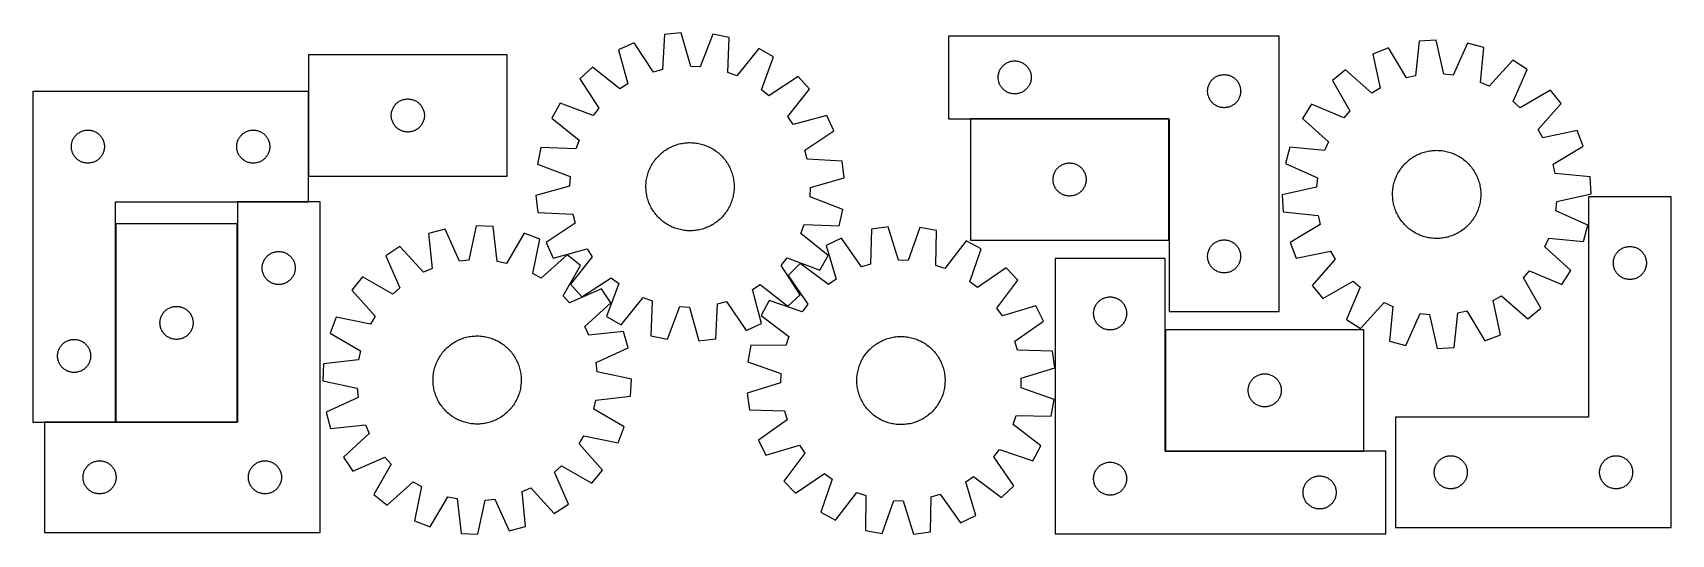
# Model space of a CAD drawing. Header units: millimetres. Extents: x 7 to 1493, y 7 to 462.
import ezdxf

# ---------------------------------------------------------------- set-up
doc = ezdxf.new("R2010")
doc.units = ezdxf.units.MM
doc.layers.add('COMMON', color=5, linetype='CONTINUOUS', true_color=0x0000ff)
doc.layers.add('CUT', color=7, linetype='CONTINUOUS', true_color=0x000000)

msp = doc.modelspace()

# ---------------------------------------------------------------- linework, layer by layer
at = {"layer": 'COMMON'}
for p, q in [((256.723219, 408.449282), (256.723219, 331.706598)), ((1037.083064, 383.69621), (857.083064, 383.69621)), ((1037.183065, 273.596209), (1037.183065, 383.596209)), ((256.623219, 308.349282), (192.214415, 308.349282)), ((192.114415, 108.449282), (192.114415, 288.449282)), ((1033.973138, 192.219305), (1033.973138, 82.219305)), ((81.623219, 108.349282), (17.214415, 108.349282)), ((82.014414, 108.349281), (192.014414, 108.349281)), ((1034.073139, 82.119304), (1214.073139, 82.119304))]:
    msp.add_line(p, q, dxfattribs=at)
at = {"layer": 'CUT'}
for p, q in [((594.843632, 461.826769), (579.553911, 460.107763)), ((603.45556, 431.252115), (594.843632, 461.826769)), ((552.041693, 452.52201), (538.031506, 446.162355)), ((538.031506, 446.162355), (546.305541, 415.494536)), ((569.680211, 426.105018), (552.041693, 452.52201)), ((579.553911, 460.107763), (577.946109, 428.384117)), ((623.353434, 460.539506), (612.021177, 430.865364)), ((638.426024, 457.449594), (623.353434, 460.539506)), ((637.168367, 425.710138), (638.426024, 457.449594)), ((665.142671, 447.415321), (645.19524, 422.695395)), ((678.522721, 439.818953), (665.142671, 447.415321)), ((1137.283065, 458.79621), (837.283065, 458.79621)), ((837.283065, 458.79621), (837.283065, 383.79621)), ((1137.283065, 208.79621), (1137.283065, 458.79621)), ((1236.387582, 448.100836), (1222.055171, 442.505075)), ((1252.577535, 420.772093), (1236.387582, 448.100836)), ((1264.268467, 454.193624), (1260.954197, 422.602639)), ((1279.628585, 455.08655), (1264.268467, 454.193624)), ((1286.581099, 424.0924), (1279.628585, 455.08655)), ((1308.027658, 452.265469), (1295.113449, 423.244822)), ((1322.911927, 448.368154), (1308.027658, 452.265469)), ((1319.946443, 416.742521), (1322.911927, 448.368154)), ((436.82322, 441.706598), (256.82322, 441.706598)), ((256.82322, 441.706598), (256.82322, 331.706598)), ((436.82322, 331.706598), (436.82322, 441.706598)), ((612.021177, 430.865364), (603.45556, 431.252115)), ((667.518586, 410.021575), (678.522721, 439.818953)), ((885.521268, 430.605352), (886.016086, 431.198492)), ((886.016086, 431.198492), (886.540783, 431.765373)), ((886.540783, 431.765373), (887.093965, 432.304491)), ((887.093965, 432.304491), (887.674168, 432.814417)), ((887.674168, 432.814417), (888.279851, 433.293799)), ((888.279851, 433.293799), (888.90941, 433.741365)), ((888.90941, 433.741365), (889.561173, 434.15593)), ((889.561173, 434.15593), (890.233414, 434.536392)), ((890.233414, 434.536392), (890.92435, 434.881744)), ((890.92435, 434.881744), (891.632147, 435.19107)), ((891.632147, 435.19107), (892.35493, 435.463549)), ((892.35493, 435.463549), (893.090781, 435.698458)), ((893.090781, 435.698458), (893.837749, 435.895176)), ((893.837749, 435.895176), (894.593854, 436.05318)), ((894.593854, 436.05318), (895.35709, 436.17205)), ((895.35709, 436.17205), (896.125434, 436.251473)), ((896.125434, 436.251473), (896.896847, 436.291237)), ((896.896847, 436.291237), (897.669284, 436.291237)), ((897.669284, 436.291237), (898.440697, 436.251473)), ((898.440697, 436.251473), (899.209041, 436.17205)), ((899.209041, 436.17205), (899.972277, 436.05318)), ((899.972277, 436.05318), (900.728382, 435.895176)), ((900.728382, 435.895176), (901.47535, 435.698458)), ((901.47535, 435.698458), (902.211201, 435.463549)), ((902.211201, 435.463549), (902.933984, 435.19107)), ((902.933984, 435.19107), (903.641781, 434.881744)), ((903.641781, 434.881744), (904.332717, 434.536392)), ((904.332717, 434.536392), (905.004957, 434.15593)), ((905.004957, 434.15593), (905.656721, 433.741365)), ((905.656721, 433.741365), (906.28628, 433.293799)), ((906.28628, 433.293799), (906.891963, 432.814417)), ((906.891963, 432.814417), (907.472166, 432.304491)), ((907.472166, 432.304491), (908.025348, 431.765373)), ((908.025348, 431.765373), (908.550044, 431.198492)), ((908.550044, 431.198492), (909.044863, 430.605352)), ((1222.055171, 442.505075), (1228.665264, 411.436097)), ((1349.049288, 436.909351), (1327.799273, 413.299785)), ((1362.000734, 428.603292), (1349.049288, 436.909351)), ((514.209958, 430.446131), (502.85072, 420.068354)), ((502.85072, 420.068354), (520.196672, 393.458343)), ((539.148485, 410.772681), (514.209958, 430.446131)), ((577.946109, 428.384117), (569.680211, 426.105018)), ((645.19524, 422.695395), (637.168367, 425.710138)), ((700.831001, 422.019895), (674.220989, 404.673943)), ((711.208778, 410.660657), (700.831001, 422.019895)), ((882.283065, 421.29621), (882.302954, 422.068392)), ((882.302954, 420.524029), (882.283065, 421.29621)), ((882.302954, 422.068392), (882.362567, 422.838525)), ((882.362567, 419.753895), (882.302954, 420.524029)), ((882.362567, 422.838525), (882.461747, 423.604569)), ((882.461747, 418.987852), (882.362567, 419.753895)), ((882.461747, 423.604569), (882.60023, 424.364491)), ((882.60023, 418.227929), (882.461747, 418.987852)), ((882.60023, 424.364491), (882.77765, 425.116277)), ((882.77765, 417.476143), (882.60023, 418.227929)), ((882.77765, 425.116277), (882.993535, 425.857933)), ((882.993535, 416.734488), (882.77765, 417.476143)), ((882.993535, 425.857933), (883.247313, 426.587492)), ((883.247313, 416.004929), (882.993535, 416.734488)), ((883.247313, 426.587492), (883.538312, 427.303019)), ((883.538312, 427.303019), (883.865759, 428.002617)), ((883.865759, 428.002617), (884.228787, 428.684431)), ((884.228787, 428.684431), (884.626432, 429.346653)), ((884.626432, 429.346653), (885.05764, 429.987527)), ((885.05764, 429.987527), (885.521268, 430.605352)), ((909.044863, 430.605352), (909.508491, 429.987527)), ((909.508491, 429.987527), (909.939699, 429.346653)), ((909.939699, 429.346653), (910.337344, 428.684431)), ((910.337344, 428.684431), (910.700372, 428.002617)), ((910.700372, 428.002617), (911.027819, 427.303019)), ((911.027819, 427.303019), (911.318818, 426.587492)), ((911.318818, 426.587492), (911.572596, 425.857933)), ((911.572596, 416.734488), (911.318818, 416.004929)), ((911.572596, 425.857933), (911.788481, 425.116277)), ((911.788481, 417.476143), (911.572596, 416.734488)), ((911.788481, 425.116277), (911.965901, 424.364491)), ((911.965901, 418.227929), (911.788481, 417.476143)), ((911.965901, 424.364491), (912.104384, 423.604569)), ((912.104384, 418.987852), (911.965901, 418.227929)), ((912.104384, 423.604569), (912.203564, 422.838525)), ((912.203564, 419.753895), (912.104384, 418.987852)), ((912.203564, 422.838525), (912.263177, 422.068392)), ((912.263177, 420.524029), (912.203564, 419.753895)), ((912.263177, 422.068392), (912.283065, 421.29621)), ((912.283065, 421.29621), (912.263177, 420.524029)), ((1073.865759, 415.502617), (1074.228787, 416.184431)), ((1074.228787, 416.184431), (1074.626432, 416.846653)), ((1074.626432, 416.846653), (1075.05764, 417.487527)), ((1075.05764, 417.487527), (1075.521268, 418.105352)), ((1075.521268, 418.105352), (1076.016086, 418.698492)), ((1076.016086, 418.698492), (1076.540783, 419.265373)), ((1076.540783, 419.265373), (1077.093965, 419.804491)), ((1077.093965, 419.804491), (1077.674168, 420.314417)), ((1077.674168, 420.314417), (1078.279851, 420.793799)), ((1078.279851, 420.793799), (1078.90941, 421.241365)), ((1078.90941, 421.241365), (1079.561173, 421.65593)), ((1079.561173, 421.65593), (1080.233414, 422.036392)), ((1080.233414, 422.036392), (1080.92435, 422.381744)), ((1080.92435, 422.381744), (1081.632147, 422.69107)), ((1081.632147, 422.69107), (1082.35493, 422.963549)), ((1082.35493, 422.963549), (1083.090781, 423.198458)), ((1083.090781, 423.198458), (1083.837749, 423.395176)), ((1083.837749, 423.395176), (1084.593854, 423.55318)), ((1084.593854, 423.55318), (1085.35709, 423.67205)), ((1085.35709, 423.67205), (1086.125434, 423.751473)), ((1086.125434, 423.751473), (1086.896847, 423.791237)), ((1086.896847, 423.791237), (1087.669284, 423.791237)), ((1087.669284, 423.791237), (1088.440697, 423.751473)), ((1088.440697, 423.751473), (1089.209041, 423.67205)), ((1089.209041, 423.67205), (1089.972277, 423.55318)), ((1089.972277, 423.55318), (1090.728382, 423.395176)), ((1090.728382, 423.395176), (1091.47535, 423.198458)), ((1091.47535, 423.198458), (1092.211201, 422.963549)), ((1092.211201, 422.963549), (1092.933984, 422.69107)), ((1092.933984, 422.69107), (1093.641781, 422.381744)), ((1093.641781, 422.381744), (1094.332717, 422.036392)), ((1094.332717, 422.036392), (1095.004957, 421.65593)), ((1095.004957, 421.65593), (1095.656721, 421.241365)), ((1095.656721, 421.241365), (1096.28628, 420.793799)), ((1096.28628, 420.793799), (1096.891963, 420.314417)), ((1096.891963, 420.314417), (1097.472166, 419.804491)), ((1097.472166, 419.804491), (1098.025348, 419.265373)), ((1098.025348, 419.265373), (1098.550044, 418.698492)), ((1098.550044, 418.698492), (1099.044863, 418.105352)), ((1099.044863, 418.105352), (1099.508491, 417.487527)), ((1099.508491, 417.487527), (1099.939699, 416.846653)), ((1099.939699, 416.846653), (1100.337344, 416.184431)), ((1100.337344, 416.184431), (1100.700372, 415.502617)), ((1197.421648, 428.094822), (1185.5199, 418.343979)), ((1185.5199, 418.343979), (1201.407315, 390.838256)), ((1221.264255, 407.106614), (1197.421648, 428.094822)), ((1260.954197, 422.602639), (1252.577535, 420.772093)), ((1295.113449, 423.244822), (1286.581099, 424.0924)), ((1327.799273, 413.299785), (1319.946443, 416.742521)), ((1349.407532, 399.441913), (1362.000734, 428.603292)), ((6.623219, 408.449282), (6.623219, 108.449282)), ((256.623219, 408.449282), (6.623219, 408.449282)), ((256.623219, 308.449282), (256.623219, 408.449282)), ((342.630935, 401.108846), (343.377904, 401.305564)), ((343.377904, 401.305564), (344.134008, 401.463567)), ((344.134008, 401.463567), (344.897244, 401.582438)), ((344.897244, 401.582438), (345.665588, 401.661861)), ((345.665588, 401.661861), (346.437001, 401.701625)), ((346.437001, 401.701625), (347.209438, 401.701625)), ((347.209438, 401.701625), (347.980852, 401.661861)), ((347.980852, 401.661861), (348.749195, 401.582438)), ((348.749195, 401.582438), (349.512431, 401.463567)), ((349.512431, 401.463567), (350.268536, 401.305564)), ((350.268536, 401.305564), (351.015504, 401.108846)), ((546.305541, 415.494536), (539.148485, 410.772681)), ((674.220989, 404.673943), (667.518586, 410.021575)), ((691.535328, 385.72213), (711.208778, 410.660657)), ((883.538312, 415.289402), (883.247313, 416.004929)), ((883.865759, 414.589803), (883.538312, 415.289402)), ((884.228787, 413.907989), (883.865759, 414.589803)), ((884.626432, 413.245767), (884.228787, 413.907989)), ((885.05764, 412.604894), (884.626432, 413.245767)), ((885.521268, 411.987068), (885.05764, 412.604894)), ((886.016086, 411.393928), (885.521268, 411.987068)), ((886.540783, 410.827048), (886.016086, 411.393928)), ((887.093965, 410.28793), (886.540783, 410.827048)), ((887.674168, 409.778004), (887.093965, 410.28793)), ((888.279851, 409.298622), (887.674168, 409.778004)), ((888.90941, 408.851055), (888.279851, 409.298622)), ((889.561173, 408.436491), (888.90941, 408.851055)), ((890.233414, 408.056028), (889.561173, 408.436491)), ((890.92435, 407.710676), (890.233414, 408.056028)), ((891.632147, 407.401351), (890.92435, 407.710676)), ((892.35493, 407.128872), (891.632147, 407.401351)), ((893.090781, 406.893962), (892.35493, 407.128872)), ((893.837749, 406.697245), (893.090781, 406.893962)), ((894.593854, 406.539241), (893.837749, 406.697245)), ((895.35709, 406.42037), (894.593854, 406.539241)), ((896.125434, 406.340947), (895.35709, 406.42037)), ((896.896847, 406.301183), (896.125434, 406.340947)), ((897.669284, 406.301183), (896.896847, 406.301183)), ((898.440697, 406.340947), (897.669284, 406.301183)), ((899.209041, 406.42037), (898.440697, 406.340947)), ((899.972277, 406.539241), (899.209041, 406.42037)), ((900.728382, 406.697245), (899.972277, 406.539241)), ((901.47535, 406.893962), (900.728382, 406.697245)), ((902.211201, 407.128872), (901.47535, 406.893962)), ((902.933984, 407.401351), (902.211201, 407.128872)), ((903.641781, 407.710676), (902.933984, 407.401351)), ((904.332717, 408.056028), (903.641781, 407.710676)), ((905.004957, 408.436491), (904.332717, 408.056028)), ((905.656721, 408.851055), (905.004957, 408.436491)), ((906.28628, 409.298622), (905.656721, 408.851055)), ((906.891963, 409.778004), (906.28628, 409.298622)), ((907.472166, 410.28793), (906.891963, 409.778004)), ((908.025348, 410.827048), (907.472166, 410.28793)), ((908.550044, 411.393928), (908.025348, 410.827048)), ((909.044863, 411.987068), (908.550044, 411.393928)), ((909.508491, 412.604894), (909.044863, 411.987068)), ((909.939699, 413.245767), (909.508491, 412.604894)), ((910.337344, 413.907989), (909.939699, 413.245767)), ((910.700372, 414.589803), (910.337344, 413.907989)), ((911.027819, 415.289402), (910.700372, 414.589803)), ((911.318818, 416.004929), (911.027819, 415.289402)), ((1072.283065, 408.79621), (1072.302954, 409.568392)), ((1072.302954, 408.024029), (1072.283065, 408.79621)), ((1072.302954, 409.568392), (1072.362567, 410.338525)), ((1072.362567, 407.253895), (1072.302954, 408.024029)), ((1072.362567, 410.338525), (1072.461747, 411.104569)), ((1072.461747, 406.487852), (1072.362567, 407.253895)), ((1072.461747, 411.104569), (1072.60023, 411.864491)), ((1072.60023, 405.727929), (1072.461747, 406.487852)), ((1072.60023, 411.864491), (1072.77765, 412.616277)), ((1072.77765, 404.976143), (1072.60023, 405.727929)), ((1072.77765, 412.616277), (1072.993535, 413.357933)), ((1072.993535, 404.234488), (1072.77765, 404.976143)), ((1072.993535, 413.357933), (1073.247313, 414.087492)), ((1073.247313, 403.504929), (1072.993535, 404.234488)), ((1073.247313, 414.087492), (1073.538312, 414.803019)), ((1073.538312, 402.789402), (1073.247313, 403.504929)), ((1073.538312, 414.803019), (1073.865759, 415.502617)), ((1073.865759, 402.089803), (1073.538312, 402.789402)), ((1074.228787, 401.407989), (1073.865759, 402.089803)), ((1074.626432, 400.745767), (1074.228787, 401.407989)), ((1100.337344, 401.407989), (1099.939699, 400.745767)), ((1100.700372, 402.089803), (1100.337344, 401.407989)), ((1100.700372, 415.502617), (1101.027819, 414.803019)), ((1101.027819, 402.789402), (1100.700372, 402.089803)), ((1101.027819, 414.803019), (1101.318818, 414.087492)), ((1101.318818, 403.504929), (1101.027819, 402.789402)), ((1101.318818, 414.087492), (1101.572596, 413.357933)), ((1101.572596, 404.234488), (1101.318818, 403.504929)), ((1101.572596, 413.357933), (1101.788481, 412.616277)), ((1101.788481, 404.976143), (1101.572596, 404.234488)), ((1101.788481, 412.616277), (1101.965901, 411.864491)), ((1101.965901, 405.727929), (1101.788481, 404.976143)), ((1101.965901, 411.864491), (1102.104384, 411.104569)), ((1102.104384, 406.487852), (1101.965901, 405.727929)), ((1102.104384, 411.104569), (1102.203564, 410.338525)), ((1102.203564, 407.253895), (1102.104384, 406.487852)), ((1102.203564, 410.338525), (1102.263177, 409.568392)), ((1102.263177, 408.024029), (1102.203564, 407.253895)), ((1102.263177, 409.568392), (1102.283065, 408.79621)), ((1102.283065, 408.79621), (1102.263177, 408.024029)), ((1228.665264, 411.436097), (1221.264255, 407.106614)), ((1383.317876, 409.628433), (1355.812153, 393.741018)), ((1393.068719, 397.726685), (1383.317876, 409.628433)), ((331.82322, 386.706598), (331.843108, 387.478779)), ((331.843108, 385.934417), (331.82322, 386.706598)), ((331.843108, 387.478779), (331.902722, 388.248913)), ((331.902722, 388.248913), (332.001901, 389.014957)), ((332.001901, 389.014957), (332.140384, 389.774879)), ((332.140384, 389.774879), (332.317804, 390.526665)), ((332.317804, 390.526665), (332.533689, 391.26832)), ((332.533689, 391.26832), (332.787467, 391.997879)), ((332.787467, 391.997879), (333.078466, 392.713407)), ((333.078466, 392.713407), (333.405913, 393.413005)), ((333.405913, 393.413005), (333.768941, 394.094819)), ((333.768941, 394.094819), (334.166586, 394.757041)), ((334.166586, 394.757041), (334.597795, 395.397914)), ((334.597795, 395.397914), (335.061423, 396.01574)), ((335.061423, 396.01574), (335.556241, 396.60888)), ((335.556241, 396.60888), (336.080937, 397.17576)), ((336.080937, 397.17576), (336.63412, 397.714878)), ((336.63412, 397.714878), (337.214322, 398.224805)), ((337.214322, 398.224805), (337.820005, 398.704187)), ((337.820005, 398.704187), (338.449564, 399.151753)), ((338.449564, 399.151753), (339.101328, 399.566317)), ((339.101328, 399.566317), (339.773569, 399.94678)), ((339.773569, 399.94678), (340.464504, 400.292132)), ((340.464504, 400.292132), (341.172301, 400.601457)), ((341.172301, 400.601457), (341.895084, 400.873936)), ((341.895084, 400.873936), (342.630935, 401.108846)), ((351.015504, 401.108846), (351.751355, 400.873936)), ((351.751355, 400.873936), (352.474138, 400.601457)), ((352.474138, 400.601457), (353.181936, 400.292132)), ((353.181936, 400.292132), (353.872871, 399.94678)), ((353.872871, 399.94678), (354.545112, 399.566317)), ((354.545112, 399.566317), (355.196876, 399.151753)), ((355.196876, 399.151753), (355.826434, 398.704187)), ((355.826434, 398.704187), (356.432117, 398.224805)), ((356.432117, 398.224805), (357.01232, 397.714878)), ((357.01232, 397.714878), (357.565503, 397.17576)), ((357.565503, 397.17576), (358.090199, 396.60888)), ((358.090199, 396.60888), (358.585017, 396.01574)), ((358.585017, 396.01574), (359.048645, 395.397914)), ((359.048645, 395.397914), (359.479853, 394.757041)), ((359.479853, 394.757041), (359.877498, 394.094819)), ((359.877498, 394.094819), (360.240526, 393.413005)), ((360.240526, 393.413005), (360.567973, 392.713407)), ((360.567973, 392.713407), (360.858972, 391.997879)), ((360.858972, 391.997879), (361.11275, 391.26832)), ((361.11275, 391.26832), (361.328636, 390.526665)), ((361.328636, 390.526665), (361.506055, 389.774879)), ((361.506055, 389.774879), (361.644538, 389.014957)), ((361.644538, 389.014957), (361.743718, 388.248913)), ((361.743718, 388.248913), (361.803331, 387.478779)), ((361.803331, 387.478779), (361.82322, 386.706598)), ((361.82322, 386.706598), (361.803331, 385.934417)), ((485.051662, 397.760075), (477.455294, 384.380024)), ((514.84904, 386.75594), (485.051662, 397.760075)), ((520.196672, 393.458343), (514.84904, 386.75594)), ((726.925001, 386.839109), (696.257183, 378.565074)), ((733.284656, 372.828922), (726.925001, 386.839109)), ((1075.05764, 400.104894), (1074.626432, 400.745767)), ((1075.521268, 399.487068), (1075.05764, 400.104894)), ((1076.016086, 398.893928), (1075.521268, 399.487068)), ((1076.540783, 398.327048), (1076.016086, 398.893928)), ((1077.093965, 397.78793), (1076.540783, 398.327048)), ((1077.674168, 397.278004), (1077.093965, 397.78793)), ((1078.279851, 396.798622), (1077.674168, 397.278004)), ((1078.90941, 396.351055), (1078.279851, 396.798622)), ((1079.561173, 395.936491), (1078.90941, 396.351055)), ((1080.233414, 395.556028), (1079.561173, 395.936491)), ((1080.92435, 395.210676), (1080.233414, 395.556028)), ((1081.632147, 394.901351), (1080.92435, 395.210676)), ((1082.35493, 394.628872), (1081.632147, 394.901351)), ((1083.090781, 394.393962), (1082.35493, 394.628872)), ((1083.837749, 394.197245), (1083.090781, 394.393962)), ((1084.593854, 394.039241), (1083.837749, 394.197245)), ((1085.35709, 393.92037), (1084.593854, 394.039241)), ((1086.125434, 393.840947), (1085.35709, 393.92037)), ((1086.896847, 393.801183), (1086.125434, 393.840947)), ((1087.669284, 393.801183), (1086.896847, 393.801183)), ((1088.440697, 393.840947), (1087.669284, 393.801183)), ((1089.209041, 393.92037), (1088.440697, 393.840947)), ((1089.972277, 394.039241), (1089.209041, 393.92037)), ((1090.728382, 394.197245), (1089.972277, 394.039241)), ((1091.47535, 394.393962), (1090.728382, 394.197245)), ((1092.211201, 394.628872), (1091.47535, 394.393962)), ((1092.933984, 394.901351), (1092.211201, 394.628872)), ((1093.641781, 395.210676), (1092.933984, 394.901351)), ((1094.332717, 395.556028), (1093.641781, 395.210676)), ((1095.004957, 395.936491), (1094.332717, 395.556028)), ((1095.656721, 396.351055), (1095.004957, 395.936491)), ((1096.28628, 396.798622), (1095.656721, 396.351055)), ((1096.891963, 397.278004), (1096.28628, 396.798622)), ((1097.472166, 397.78793), (1096.891963, 397.278004)), ((1098.025348, 398.327048), (1097.472166, 397.78793)), ((1098.550044, 398.893928), (1098.025348, 398.327048)), ((1099.044863, 399.487068), (1098.550044, 398.893928)), ((1099.508491, 400.104894), (1099.044863, 399.487068)), ((1099.939699, 400.745767), (1099.508491, 400.104894)), ((1166.545042, 397.026836), (1158.238983, 384.075391)), ((1195.706421, 384.433635), (1166.545042, 397.026836)), ((1201.407315, 390.838256), (1195.706421, 384.433635)), ((1355.812153, 393.741018), (1349.407532, 399.441913)), ((1372.080511, 373.884079), (1393.068719, 397.726685)), ((49.234998, 371.50356), (49.916812, 371.866588)), ((49.916812, 371.866588), (50.61641, 372.194035)), ((50.61641, 372.194035), (51.331937, 372.485034)), ((51.331937, 372.485034), (52.061496, 372.738812)), ((52.061496, 372.738812), (52.803152, 372.954698)), ((52.803152, 372.954698), (53.554938, 373.132117)), ((53.554938, 373.132117), (54.31486, 373.2706)), ((54.31486, 373.2706), (55.080904, 373.36978)), ((55.080904, 373.36978), (55.851037, 373.429393)), ((55.851037, 373.429393), (56.623219, 373.449282)), ((56.623219, 373.449282), (57.3954, 373.429393)), ((57.3954, 373.429393), (58.165534, 373.36978)), ((58.165534, 373.36978), (58.931577, 373.2706)), ((58.931577, 373.2706), (59.6915, 373.132117)), ((59.6915, 373.132117), (60.443286, 372.954698)), ((60.443286, 372.954698), (61.184941, 372.738812)), ((61.184941, 372.738812), (61.9145, 372.485034)), ((61.9145, 372.485034), (62.630027, 372.194035)), ((62.630027, 372.194035), (63.329626, 371.866588)), ((63.329626, 371.866588), (64.01144, 371.50356)), ((199.234998, 371.50356), (199.916812, 371.866588)), ((199.916812, 371.866588), (200.61641, 372.194035)), ((200.61641, 372.194035), (201.331937, 372.485034)), ((201.331937, 372.485034), (202.061496, 372.738812)), ((202.061496, 372.738812), (202.803152, 372.954698)), ((202.803152, 372.954698), (203.554938, 373.132117)), ((203.554938, 373.132117), (204.31486, 373.2706)), ((204.31486, 373.2706), (205.080904, 373.36978)), ((205.080904, 373.36978), (205.851037, 373.429393)), ((205.851037, 373.429393), (206.623219, 373.449282)), ((206.623219, 373.449282), (207.3954, 373.429393)), ((207.3954, 373.429393), (208.165534, 373.36978)), ((208.165534, 373.36978), (208.931577, 373.2706)), ((208.931577, 373.2706), (209.6915, 373.132117)), ((209.6915, 373.132117), (210.443286, 372.954698)), ((210.443286, 372.954698), (211.184941, 372.738812)), ((211.184941, 372.738812), (211.9145, 372.485034)), ((211.9145, 372.485034), (212.630027, 372.194035)), ((212.630027, 372.194035), (213.329626, 371.866588)), ((213.329626, 371.866588), (214.01144, 371.50356)), ((331.902722, 385.164283), (331.843108, 385.934417)), ((332.001901, 384.398239), (331.902722, 385.164283)), ((332.140384, 383.638317), (332.001901, 384.398239)), ((332.317804, 382.886531), (332.140384, 383.638317)), ((332.533689, 382.144875), (332.317804, 382.886531)), ((332.787467, 381.415317), (332.533689, 382.144875)), ((333.078466, 380.699789), (332.787467, 381.415317)), ((333.405913, 380.000191), (333.078466, 380.699789)), ((333.768941, 379.318377), (333.405913, 380.000191)), ((334.166586, 378.656155), (333.768941, 379.318377)), ((334.597795, 378.015281), (334.166586, 378.656155)), ((335.061423, 377.397456), (334.597795, 378.015281)), ((335.556241, 376.804316), (335.061423, 377.397456)), ((336.080937, 376.237436), (335.556241, 376.804316)), ((336.63412, 375.698317), (336.080937, 376.237436)), ((337.214322, 375.188391), (336.63412, 375.698317)), ((337.820005, 374.709009), (337.214322, 375.188391)), ((338.449564, 374.261443), (337.820005, 374.709009)), ((339.101328, 373.846879), (338.449564, 374.261443)), ((339.773569, 373.466416), (339.101328, 373.846879)), ((340.464504, 373.121064), (339.773569, 373.466416)), ((341.172301, 372.811738), (340.464504, 373.121064)), ((341.895084, 372.539259), (341.172301, 372.811738)), ((342.630935, 372.30435), (341.895084, 372.539259)), ((343.377904, 372.107632), (342.630935, 372.30435)), ((344.134008, 371.949629), (343.377904, 372.107632)), ((344.897244, 371.830758), (344.134008, 371.949629)), ((345.665588, 371.751335), (344.897244, 371.830758)), ((346.437001, 371.711571), (345.665588, 371.751335)), ((347.209438, 371.711571), (346.437001, 371.711571)), ((347.980852, 371.751335), (347.209438, 371.711571)), ((348.749195, 371.830758), (347.980852, 371.751335)), ((349.512431, 371.949629), (348.749195, 371.830758)), ((350.268536, 372.107632), (349.512431, 371.949629)), ((351.015504, 372.30435), (350.268536, 372.107632)), ((351.751355, 372.539259), (351.015504, 372.30435)), ((352.474138, 372.811738), (351.751355, 372.539259)), ((353.181936, 373.121064), (352.474138, 372.811738)), ((353.872871, 373.466416), (353.181936, 373.121064)), ((354.545112, 373.846879), (353.872871, 373.466416)), ((355.196876, 374.261443), (354.545112, 373.846879)), ((355.826434, 374.709009), (355.196876, 374.261443)), ((356.432117, 375.188391), (355.826434, 374.709009)), ((357.01232, 375.698317), (356.432117, 375.188391)), ((357.565503, 376.237436), (357.01232, 375.698317)), ((358.090199, 376.804316), (357.565503, 376.237436)), ((358.585017, 377.397456), (358.090199, 376.804316)), ((359.048645, 378.015281), (358.585017, 377.397456)), ((359.479853, 378.656155), (359.048645, 378.015281)), ((359.877498, 379.318377), (359.479853, 378.656155)), ((360.240526, 380.000191), (359.877498, 379.318377)), ((360.567973, 380.699789), (360.240526, 380.000191)), ((360.858972, 381.415317), (360.567973, 380.699789)), ((361.11275, 382.144875), (360.858972, 381.415317)), ((361.328636, 382.886531), (361.11275, 382.144875)), ((361.506055, 383.638317), (361.328636, 382.886531)), ((361.644538, 384.398239), (361.506055, 383.638317)), ((361.743718, 385.164283), (361.644538, 384.398239)), ((361.803331, 385.934417), (361.743718, 385.164283)), ((477.455294, 384.380024), (502.17522, 364.432594)), ((696.257183, 378.565074), (691.535328, 385.72213)), ((706.867665, 355.190404), (733.284656, 372.828922)), ((837.283065, 383.79621), (1037.283065, 383.79621)), ((1037.083064, 383.596209), (857.083064, 383.596209)), ((857.083064, 383.596209), (857.083064, 273.596209)), ((1037.083064, 273.596209), (1037.083064, 383.596209)), ((1037.283065, 383.79621), (1037.283065, 208.79621)), ((1158.238983, 384.075391), (1181.848548, 362.825375)), ((1376.409994, 366.483069), (1372.080511, 373.884079)), ((1407.478973, 373.093163), (1376.409994, 366.483069)), ((1413.074733, 358.760752), (1407.478973, 373.093163)), ((41.628192, 358.8355), (41.667956, 359.606914)), ((41.628192, 358.063063), (41.628192, 358.8355)), ((41.667956, 357.29165), (41.628192, 358.063063)), ((41.667956, 359.606914), (41.747379, 360.375257)), ((41.747379, 356.523306), (41.667956, 357.29165)), ((41.747379, 360.375257), (41.866249, 361.138493)), ((41.866249, 361.138493), (42.024253, 361.894598)), ((42.024253, 361.894598), (42.220971, 362.641566)), ((42.220971, 362.641566), (42.45588, 363.377418)), ((42.45588, 363.377418), (42.728359, 364.1002)), ((42.728359, 364.1002), (43.037685, 364.807998)), ((43.037685, 364.807998), (43.383037, 365.498933)), ((43.383037, 365.498933), (43.763499, 366.171174)), ((43.763499, 366.171174), (44.178064, 366.822938)), ((44.178064, 366.822938), (44.62563, 367.452496)), ((44.62563, 367.452496), (45.105012, 368.058179)), ((45.105012, 368.058179), (45.614938, 368.638382)), ((45.614938, 368.638382), (46.154056, 369.191565)), ((46.154056, 369.191565), (46.720937, 369.716261)), ((46.720937, 369.716261), (47.314076, 370.211079)), ((47.314076, 370.211079), (47.931902, 370.674707)), ((47.931902, 370.674707), (48.572776, 371.105915)), ((48.572776, 371.105915), (49.234998, 371.50356)), ((64.01144, 371.50356), (64.673662, 371.105915)), ((64.673662, 371.105915), (65.314535, 370.674707)), ((65.314535, 370.674707), (65.932361, 370.211079)), ((65.932361, 370.211079), (66.525501, 369.716261)), ((66.525501, 369.716261), (67.092381, 369.191565)), ((67.092381, 369.191565), (67.631499, 368.638382)), ((67.631499, 368.638382), (68.141425, 368.058179)), ((68.141425, 368.058179), (68.620807, 367.452496)), ((68.620807, 367.452496), (69.068374, 366.822938)), ((69.068374, 366.822938), (69.482938, 366.171174)), ((69.482938, 366.171174), (69.863401, 365.498933)), ((69.863401, 365.498933), (70.208753, 364.807998)), ((70.208753, 364.807998), (70.518078, 364.1002)), ((70.518078, 364.1002), (70.790557, 363.377418)), ((70.790557, 363.377418), (71.025467, 362.641566)), ((71.025467, 362.641566), (71.222184, 361.894598)), ((71.222184, 361.894598), (71.380188, 361.138493)), ((71.380188, 361.138493), (71.499059, 360.375257)), ((71.499059, 360.375257), (71.578482, 359.606914)), ((71.578482, 357.29165), (71.499059, 356.523306)), ((71.578482, 359.606914), (71.618246, 358.8355)), ((71.618246, 358.063063), (71.578482, 357.29165)), ((71.618246, 358.8355), (71.618246, 358.063063)), ((191.628192, 358.8355), (191.667956, 359.606914)), ((191.628192, 358.063063), (191.628192, 358.8355)), ((191.667956, 357.29165), (191.628192, 358.063063)), ((191.667956, 359.606914), (191.747379, 360.375257)), ((191.747379, 356.523306), (191.667956, 357.29165)), ((191.747379, 360.375257), (191.866249, 361.138493)), ((191.866249, 361.138493), (192.024253, 361.894598)), ((192.024253, 361.894598), (192.220971, 362.641566)), ((192.220971, 362.641566), (192.45588, 363.377418)), ((192.45588, 363.377418), (192.728359, 364.1002)), ((192.728359, 364.1002), (193.037685, 364.807998)), ((193.037685, 364.807998), (193.383037, 365.498933)), ((193.383037, 365.498933), (193.763499, 366.171174)), ((193.763499, 366.171174), (194.178064, 366.822938)), ((194.178064, 366.822938), (194.62563, 367.452496)), ((194.62563, 367.452496), (195.105012, 368.058179)), ((195.105012, 368.058179), (195.614938, 368.638382)), ((195.614938, 368.638382), (196.154056, 369.191565)), ((196.154056, 369.191565), (196.720937, 369.716261)), ((196.720937, 369.716261), (197.314076, 370.211079)), ((197.314076, 370.211079), (197.931902, 370.674707)), ((197.931902, 370.674707), (198.572776, 371.105915)), ((198.572776, 371.105915), (199.234998, 371.50356)), ((214.01144, 371.50356), (214.673662, 371.105915)), ((214.673662, 371.105915), (215.314535, 370.674707)), ((215.314535, 370.674707), (215.932361, 370.211079)), ((215.932361, 370.211079), (216.525501, 369.716261)), ((216.525501, 369.716261), (217.092381, 369.191565)), ((217.092381, 369.191565), (217.631499, 368.638382)), ((217.631499, 368.638382), (218.141425, 368.058179)), ((218.141425, 368.058179), (218.620807, 367.452496)), ((218.620807, 367.452496), (219.068374, 366.822938)), ((219.068374, 366.822938), (219.482938, 366.171174)), ((219.482938, 366.171174), (219.863401, 365.498933)), ((219.863401, 365.498933), (220.208753, 364.807998)), ((220.208753, 364.807998), (220.518078, 364.1002)), ((220.518078, 364.1002), (220.790557, 363.377418)), ((220.790557, 363.377418), (221.025467, 362.641566)), ((221.025467, 362.641566), (221.222184, 361.894598)), ((221.222184, 361.894598), (221.380188, 361.138493)), ((221.380188, 361.138493), (221.499059, 360.375257)), ((221.499059, 360.375257), (221.578482, 359.606914)), ((221.578482, 357.29165), (221.499059, 356.523306)), ((221.578482, 359.606914), (221.618246, 358.8355)), ((221.618246, 358.063063), (221.578482, 357.29165)), ((221.618246, 358.8355), (221.618246, 358.063063)), ((467.421021, 357.663378), (464.331109, 342.590787)), ((499.160477, 356.40572), (467.421021, 357.663378)), ((502.17522, 364.432594), (499.160477, 356.40572)), ((582.656771, 356.602212), (583.751904, 357.218401)), ((583.751904, 357.218401), (584.865853, 357.799887)), ((584.865853, 357.799887), (585.997516, 358.346096)), ((585.997516, 358.346096), (587.145778, 358.856489)), ((587.145778, 358.856489), (588.309506, 359.330563)), ((588.309506, 359.330563), (589.48755, 359.767849)), ((589.48755, 359.767849), (590.678748, 360.167916)), ((590.678748, 360.167916), (591.881925, 360.530369)), ((591.881925, 360.530369), (593.095893, 360.854851)), ((593.095893, 360.854851), (594.319454, 361.141041)), ((594.319454, 361.141041), (595.551401, 361.388656)), ((595.551401, 361.388656), (596.790518, 361.597454)), ((596.790518, 361.597454), (598.035582, 361.767226)), ((598.035582, 361.767226), (599.285364, 361.897806)), ((599.285364, 361.897806), (600.538631, 361.989066)), ((600.538631, 361.989066), (601.794146, 362.040914)), ((601.794146, 362.040914), (603.050671, 362.0533)), ((603.050671, 362.0533), (604.306964, 362.026211)), ((604.306964, 362.026211), (605.561787, 361.959675)), ((605.561787, 361.959675), (606.8139, 361.853756)), ((606.8139, 361.853756), (608.062069, 361.70856)), ((608.062069, 361.70856), (609.305061, 361.52423)), ((609.305061, 361.52423), (610.54165, 361.300947)), ((610.54165, 361.300947), (611.770615, 361.038932)), ((611.770615, 361.038932), (612.990743, 360.738444)), ((612.990743, 360.738444), (614.200831, 360.399779)), ((614.200831, 360.399779), (615.399684, 360.023271)), ((615.399684, 360.023271), (616.586119, 359.609293)), ((616.586119, 359.609293), (617.758966, 359.158251)), ((617.758966, 359.158251), (618.917066, 358.670592)), ((618.917066, 358.670592), (620.059277, 358.146797)), ((620.059277, 358.146797), (621.184471, 357.587383)), ((621.184471, 357.587383), (622.291539, 356.992902)), ((622.291539, 356.992902), (623.379387, 356.36394)), ((1146.780179, 357.93803), (1142.882864, 343.05376)), ((1178.405812, 354.972545), (1146.780179, 357.93803)), ((1181.848548, 362.825375), (1178.405812, 354.972545)), ((1385.74599, 342.570799), (1413.074733, 358.760752)), ((41.866249, 355.76007), (41.747379, 356.523306)), ((42.024253, 355.003966), (41.866249, 355.76007)), ((42.220971, 354.256997), (42.024253, 355.003966)), ((42.45588, 353.521146), (42.220971, 354.256997)), ((42.728359, 352.798363), (42.45588, 353.521146)), ((43.037685, 352.090566), (42.728359, 352.798363)), ((43.383037, 351.399631), (43.037685, 352.090566)), ((43.763499, 350.72739), (43.383037, 351.399631)), ((44.178064, 350.075626), (43.763499, 350.72739)), ((44.62563, 349.446068), (44.178064, 350.075626)), ((45.105012, 348.840384), (44.62563, 349.446068)), ((45.614938, 348.260182), (45.105012, 348.840384)), ((46.154056, 347.706999), (45.614938, 348.260182)), ((46.720937, 347.182303), (46.154056, 347.706999)), ((47.314076, 346.687485), (46.720937, 347.182303)), ((47.931902, 346.223857), (47.314076, 346.687485)), ((48.572776, 345.792648), (47.931902, 346.223857)), ((49.234998, 345.395003), (48.572776, 345.792648)), ((49.916812, 345.031976), (49.234998, 345.395003)), ((50.61641, 344.704528), (49.916812, 345.031976)), ((51.331937, 344.413529), (50.61641, 344.704528)), ((52.061496, 344.159751), (51.331937, 344.413529)), ((52.803152, 343.943866), (52.061496, 344.159751)), ((53.554938, 343.766446), (52.803152, 343.943866)), ((54.31486, 343.627963), (53.554938, 343.766446)), ((55.080904, 343.528784), (54.31486, 343.627963)), ((55.851037, 343.46917), (55.080904, 343.528784)), ((56.623219, 343.449282), (55.851037, 343.46917)), ((57.3954, 343.46917), (56.623219, 343.449282)), ((58.165534, 343.528784), (57.3954, 343.46917)), ((58.931577, 343.627963), (58.165534, 343.528784)), ((59.6915, 343.766446), (58.931577, 343.627963)), ((60.443286, 343.943866), (59.6915, 343.766446)), ((61.184941, 344.159751), (60.443286, 343.943866)), ((61.9145, 344.413529), (61.184941, 344.159751)), ((62.630027, 344.704528), (61.9145, 344.413529)), ((63.329626, 345.031976), (62.630027, 344.704528)), ((64.01144, 345.395003), (63.329626, 345.031976)), ((64.673662, 345.792648), (64.01144, 345.395003)), ((65.314535, 346.223857), (64.673662, 345.792648)), ((65.932361, 346.687485), (65.314535, 346.223857)), ((66.525501, 347.182303), (65.932361, 346.687485)), ((67.092381, 347.706999), (66.525501, 347.182303)), ((67.631499, 348.260182), (67.092381, 347.706999)), ((68.141425, 348.840384), (67.631499, 348.260182)), ((68.620807, 349.446068), (68.141425, 348.840384)), ((69.068374, 350.075626), (68.620807, 349.446068)), ((69.482938, 350.72739), (69.068374, 350.075626)), ((69.863401, 351.399631), (69.482938, 350.72739)), ((70.208753, 352.090566), (69.863401, 351.399631)), ((70.518078, 352.798363), (70.208753, 352.090566)), ((70.790557, 353.521146), (70.518078, 352.798363)), ((71.025467, 354.256997), (70.790557, 353.521146)), ((71.222184, 355.003966), (71.025467, 354.256997)), ((71.380188, 355.76007), (71.222184, 355.003966)), ((71.499059, 356.523306), (71.380188, 355.76007)), ((191.866249, 355.76007), (191.747379, 356.523306)), ((192.024253, 355.003966), (191.866249, 355.76007)), ((192.220971, 354.256997), (192.024253, 355.003966)), ((192.45588, 353.521146), (192.220971, 354.256997)), ((192.728359, 352.798363), (192.45588, 353.521146)), ((193.037685, 352.090566), (192.728359, 352.798363)), ((193.383037, 351.399631), (193.037685, 352.090566)), ((193.763499, 350.72739), (193.383037, 351.399631)), ((194.178064, 350.075626), (193.763499, 350.72739)), ((194.62563, 349.446068), (194.178064, 350.075626)), ((195.105012, 348.840384), (194.62563, 349.446068)), ((195.614938, 348.260182), (195.105012, 348.840384)), ((196.154056, 347.706999), (195.614938, 348.260182)), ((196.720937, 347.182303), (196.154056, 347.706999)), ((197.314076, 346.687485), (196.720937, 347.182303)), ((197.931902, 346.223857), (197.314076, 346.687485)), ((198.572776, 345.792648), (197.931902, 346.223857)), ((199.234998, 345.395003), (198.572776, 345.792648)), ((199.916812, 345.031976), (199.234998, 345.395003)), ((200.61641, 344.704528), (199.916812, 345.031976)), ((201.331937, 344.413529), (200.61641, 344.704528)), ((202.061496, 344.159751), (201.331937, 344.413529)), ((202.803152, 343.943866), (202.061496, 344.159751)), ((203.554938, 343.766446), (202.803152, 343.943866)), ((204.31486, 343.627963), (203.554938, 343.766446)), ((205.080904, 343.528784), (204.31486, 343.627963)), ((205.851037, 343.46917), (205.080904, 343.528784)), ((206.623219, 343.449282), (205.851037, 343.46917)), ((207.3954, 343.46917), (206.623219, 343.449282)), ((208.165534, 343.528784), (207.3954, 343.46917)), ((208.931577, 343.627963), (208.165534, 343.528784)), ((209.6915, 343.766446), (208.931577, 343.627963)), ((210.443286, 343.943866), (209.6915, 343.766446)), ((211.184941, 344.159751), (210.443286, 343.943866)), ((211.9145, 344.413529), (211.184941, 344.159751)), ((212.630027, 344.704528), (211.9145, 344.413529)), ((213.329626, 345.031976), (212.630027, 344.704528)), ((214.01144, 345.395003), (213.329626, 345.031976)), ((214.673662, 345.792648), (214.01144, 345.395003)), ((215.314535, 346.223857), (214.673662, 345.792648)), ((215.932361, 346.687485), (215.314535, 346.223857)), ((216.525501, 347.182303), (215.932361, 346.687485)), ((217.092381, 347.706999), (216.525501, 347.182303)), ((217.631499, 348.260182), (217.092381, 347.706999)), ((218.141425, 348.840384), (217.631499, 348.260182)), ((218.620807, 349.446068), (218.141425, 348.840384)), ((219.068374, 350.075626), (218.620807, 349.446068)), ((219.482938, 350.72739), (219.068374, 350.075626)), ((219.863401, 351.399631), (219.482938, 350.72739)), ((220.208753, 352.090566), (219.863401, 351.399631)), ((220.518078, 352.798363), (220.208753, 352.090566)), ((220.790557, 353.521146), (220.518078, 352.798363)), ((221.025467, 354.256997), (220.790557, 353.521146)), ((221.222184, 355.003966), (221.025467, 354.256997)), ((221.380188, 355.76007), (221.222184, 355.003966)), ((221.499059, 356.523306), (221.380188, 355.76007)), ((464.331109, 342.590787), (494.005251, 331.258531)), ((567.877713, 341.528892), (568.506675, 342.616741)), ((568.506675, 342.616741), (569.169497, 343.684296)), ((569.169497, 343.684296), (569.865524, 344.730505)), ((569.865524, 344.730505), (570.59407, 345.754334)), ((570.59407, 345.754334), (571.354416, 346.754775)), ((571.354416, 346.754775), (572.145811, 347.730838)), ((572.145811, 347.730838), (572.967475, 348.681562)), ((572.967475, 348.681562), (573.818596, 349.606008)), ((573.818596, 349.606008), (574.698335, 350.503263)), ((574.698335, 350.503263), (575.605823, 351.372442)), ((575.605823, 351.372442), (576.540165, 352.212687)), ((576.540165, 352.212687), (577.500438, 353.023169)), ((577.500438, 353.023169), (578.485696, 353.803089)), ((578.485696, 353.803089), (579.494965, 354.551675)), ((579.494965, 354.551675), (580.52725, 355.268191)), ((580.52725, 355.268191), (581.581532, 355.951928)), ((581.581532, 355.951928), (582.656771, 356.602212)), ((623.379387, 356.36394), (624.446942, 355.701118)), ((624.446942, 355.701118), (625.493151, 355.005091)), ((625.493151, 355.005091), (626.516981, 354.276545)), ((626.516981, 354.276545), (627.517421, 353.516199)), ((627.517421, 353.516199), (628.493485, 352.724804)), ((628.493485, 352.724804), (629.444209, 351.90314)), ((629.444209, 351.90314), (630.368654, 351.052019)), ((630.368654, 351.052019), (631.265909, 350.17228)), ((631.265909, 350.17228), (632.135088, 349.264792)), ((632.135088, 349.264792), (632.975333, 348.33045)), ((632.975333, 348.33045), (633.785816, 347.370176)), ((633.785816, 347.370176), (634.565735, 346.384919)), ((634.565735, 346.384919), (635.314322, 345.375649)), ((635.314322, 345.375649), (636.030837, 344.343365)), ((636.030837, 344.343365), (636.714575, 343.289083)), ((636.714575, 343.289083), (637.364858, 342.213844)), ((637.364858, 342.213844), (637.981048, 341.11871)), ((709.146764, 346.924506), (706.867665, 355.190404)), ((740.87041, 345.316703), (709.146764, 346.924506)), ((742.589415, 330.026983), (740.87041, 345.316703)), ((939.361172, 341.455929), (940.033413, 341.836391)), ((940.033413, 341.836391), (940.724349, 342.181743)), ((940.724349, 342.181743), (941.432146, 342.491069)), ((941.432146, 342.491069), (942.154929, 342.763548)), ((942.154929, 342.763548), (942.89078, 342.998457)), ((942.89078, 342.998457), (943.637748, 343.195175)), ((943.637748, 343.195175), (944.393853, 343.353179)), ((944.393853, 343.353179), (945.157089, 343.472049)), ((945.157089, 343.472049), (945.925433, 343.551472)), ((945.925433, 343.551472), (946.696846, 343.591236)), ((946.696846, 343.591236), (947.469283, 343.591236)), ((947.469283, 343.591236), (948.240696, 343.551472)), ((948.240696, 343.551472), (949.00904, 343.472049)), ((949.00904, 343.472049), (949.772276, 343.353179)), ((949.772276, 343.353179), (950.528381, 343.195175)), ((950.528381, 343.195175), (951.275349, 342.998457)), ((951.275349, 342.998457), (952.0112, 342.763548)), ((952.0112, 342.763548), (952.733983, 342.491069)), ((952.733983, 342.491069), (953.44178, 342.181743)), ((953.44178, 342.181743), (954.132716, 341.836391)), ((954.132716, 341.836391), (954.804956, 341.455929)), ((1142.882864, 343.05376), (1171.903512, 330.139551)), ((1249.975091, 341.446868), (1250.817913, 342.378886)), ((1250.817913, 342.378886), (1251.689595, 343.28397)), ((1251.689595, 343.28397), (1252.589276, 344.161228)), ((1252.589276, 344.161228), (1253.516068, 345.009793)), ((1253.516068, 345.009793), (1254.469057, 345.828828)), ((1254.469057, 345.828828), (1255.447303, 346.617525)), ((1255.447303, 346.617525), (1256.449839, 347.375105)), ((1256.449839, 347.375105), (1257.475677, 348.100821)), ((1257.475677, 348.100821), (1258.523804, 348.793956)), ((1258.523804, 348.793956), (1259.593185, 349.453827)), ((1259.593185, 349.453827), (1260.682766, 350.079783)), ((1260.682766, 350.079783), (1261.791471, 350.671205)), ((1261.791471, 350.671205), (1262.918206, 351.22751)), ((1262.918206, 351.22751), (1264.061859, 351.748148)), ((1264.061859, 351.748148), (1265.221302, 352.232607)), ((1265.221302, 352.232607), (1266.395389, 352.680408)), ((1266.395389, 352.680408), (1267.582963, 353.091109)), ((1267.582963, 353.091109), (1268.782851, 353.464304)), ((1268.782851, 353.464304), (1269.99387, 353.799626)), ((1269.99387, 353.799626), (1271.214823, 354.096744)), ((1271.214823, 354.096744), (1272.444507, 354.355364)), ((1272.444507, 354.355364), (1273.681708, 354.575231)), ((1273.681708, 354.575231), (1274.925204, 354.756128)), ((1274.925204, 354.756128), (1276.173769, 354.897877)), ((1276.173769, 354.897877), (1277.42617, 355.000337)), ((1277.42617, 355.000337), (1278.681172, 355.063408)), ((1278.681172, 355.063408), (1279.937535, 355.087027)), ((1279.937535, 355.087027), (1281.194021, 355.071171)), ((1281.194021, 355.071171), (1282.449388, 355.015856)), ((1282.449388, 355.015856), (1283.702398, 354.921136)), ((1283.702398, 354.921136), (1284.951815, 354.787105)), ((1284.951815, 354.787105), (1286.196405, 354.613895)), ((1286.196405, 354.613895), (1287.434941, 354.401677)), ((1287.434941, 354.401677), (1288.666199, 354.15066)), ((1288.666199, 354.15066), (1289.888966, 353.861093)), ((1289.888966, 353.861093), (1291.102033, 353.53326)), ((1291.102033, 353.53326), (1292.304204, 353.167485)), ((1292.304204, 353.167485), (1293.494293, 352.76413)), ((1293.494293, 352.76413), (1294.671125, 352.323593)), ((1294.671125, 352.323593), (1295.833539, 351.846307)), ((1295.833539, 351.846307), (1296.980387, 351.332745)), ((1296.980387, 351.332745), (1298.110538, 350.783413)), ((1298.110538, 350.783413), (1299.222876, 350.198853)), ((1299.222876, 350.198853), (1300.316304, 349.579642)), ((1300.316304, 349.579642), (1301.389743, 348.926391)), ((1301.389743, 348.926391), (1302.442132, 348.239745)), ((1302.442132, 348.239745), (1303.472435, 347.520382)), ((1303.472435, 347.520382), (1304.479633, 346.769011)), ((1304.479633, 346.769011), (1305.462733, 345.986374)), ((1305.462733, 345.986374), (1306.420765, 345.173243)), ((1306.420765, 345.173243), (1307.352783, 344.33042)), ((1307.352783, 344.33042), (1308.257867, 343.458739)), ((1308.257867, 343.458739), (1309.135125, 342.559058)), ((1309.135125, 342.559058), (1309.98369, 341.632265)), ((1387.576536, 334.194136), (1385.74599, 342.570799)), ((256.82322, 331.706598), (436.82322, 331.706598)), ((494.005251, 331.258531), (493.6185, 322.692914)), ((563.016859, 326.051254), (563.162055, 327.299422)), ((563.162055, 327.299422), (563.346385, 328.542414)), ((563.346385, 328.542414), (563.569668, 329.779003)), ((563.569668, 329.779003), (563.831683, 331.007968)), ((563.831683, 331.007968), (564.132171, 332.228097)), ((564.132171, 332.228097), (564.470836, 333.438185)), ((564.470836, 333.438185), (564.847344, 334.637038)), ((564.847344, 334.637038), (565.261322, 335.823473)), ((565.261322, 335.823473), (565.712364, 336.996319)), ((565.712364, 336.996319), (566.200023, 338.154419)), ((566.200023, 338.154419), (566.723818, 339.29663)), ((566.723818, 339.29663), (567.283232, 340.421825)), ((567.283232, 340.421825), (567.877713, 341.528892)), ((637.981048, 341.11871), (638.562534, 340.004762)), ((638.562534, 340.004762), (639.108743, 338.873099)), ((639.108743, 338.873099), (639.619136, 337.724837)), ((639.619136, 337.724837), (640.093209, 336.561109)), ((640.093209, 336.561109), (640.530495, 335.383065)), ((640.530495, 335.383065), (640.930562, 334.191867)), ((640.930562, 334.191867), (641.293016, 332.98869)), ((641.293016, 332.98869), (641.617497, 331.774722)), ((641.617497, 331.774722), (641.903687, 330.551161)), ((641.903687, 330.551161), (642.151303, 329.319214)), ((642.151303, 329.319214), (642.3601, 328.080097)), ((642.3601, 328.080097), (642.529872, 326.835033)), ((712.014761, 321.415055), (742.589415, 330.026983)), ((932.083064, 328.596209), (932.102953, 329.368391)), ((932.102953, 327.824028), (932.083064, 328.596209)), ((932.102953, 329.368391), (932.162566, 330.138524)), ((932.162566, 327.053894), (932.102953, 327.824028)), ((932.162566, 330.138524), (932.261746, 330.904568)), ((932.261746, 326.287851), (932.162566, 327.053894)), ((932.261746, 330.904568), (932.400229, 331.66449)), ((932.400229, 331.66449), (932.577649, 332.416276)), ((932.577649, 332.416276), (932.793534, 333.157932)), ((932.793534, 333.157932), (933.047312, 333.887491)), ((933.047312, 333.887491), (933.338311, 334.603018)), ((933.338311, 334.603018), (933.665758, 335.302616)), ((933.665758, 335.302616), (934.028786, 335.98443)), ((934.028786, 335.98443), (934.426431, 336.646652)), ((934.426431, 336.646652), (934.857639, 337.287526)), ((934.857639, 337.287526), (935.321267, 337.905351)), ((935.321267, 337.905351), (935.816085, 338.498491)), ((935.816085, 338.498491), (936.340782, 339.065372)), ((936.340782, 339.065372), (936.893964, 339.60449)), ((936.893964, 339.60449), (937.474167, 340.114416)), ((937.474167, 340.114416), (938.07985, 340.593798)), ((938.07985, 340.593798), (938.709409, 341.041364)), ((938.709409, 341.041364), (939.361172, 341.455929)), ((954.804956, 341.455929), (955.45672, 341.041364)), ((955.45672, 341.041364), (956.086279, 340.593798)), ((956.086279, 340.593798), (956.691962, 340.114416)), ((956.691962, 340.114416), (957.272165, 339.60449)), ((957.272165, 339.60449), (957.825347, 339.065372)), ((957.825347, 339.065372), (958.350043, 338.498491)), ((958.350043, 338.498491), (958.844862, 337.905351)), ((958.844862, 337.905351), (959.30849, 337.287526)), ((959.30849, 337.287526), (959.739698, 336.646652)), ((959.739698, 336.646652), (960.137343, 335.98443)), ((960.137343, 335.98443), (960.500371, 335.302616)), ((960.500371, 335.302616), (960.827818, 334.603018)), ((960.827818, 334.603018), (961.118817, 333.887491)), ((961.118817, 333.887491), (961.372595, 333.157932)), ((961.372595, 333.157932), (961.58848, 332.416276)), ((961.58848, 332.416276), (961.7659, 331.66449)), ((961.7659, 331.66449), (961.904383, 330.904568)), ((961.904383, 330.904568), (962.003563, 330.138524)), ((962.003563, 327.053894), (961.904383, 326.287851)), ((962.003563, 330.138524), (962.063176, 329.368391)), ((962.063176, 327.824028), (962.003563, 327.053894)), ((962.063176, 329.368391), (962.083064, 328.596209)), ((962.083064, 328.596209), (962.063176, 327.824028)), ((1171.903512, 330.139551), (1171.055933, 321.607202)), ((1241.615073, 326.128136), (1241.980848, 327.330307)), ((1241.980848, 327.330307), (1242.384203, 328.520396)), ((1242.384203, 328.520396), (1242.824741, 329.697228)), ((1242.824741, 329.697228), (1243.302026, 330.859642)), ((1243.302026, 330.859642), (1243.815588, 332.00649)), ((1243.815588, 332.00649), (1244.36492, 333.136641)), ((1244.36492, 333.136641), (1244.94948, 334.248979)), ((1244.94948, 334.248979), (1245.568691, 335.342407)), ((1245.568691, 335.342407), (1246.221942, 336.415845)), ((1246.221942, 336.415845), (1246.908588, 337.468235)), ((1246.908588, 337.468235), (1247.627951, 338.498537)), ((1247.627951, 338.498537), (1248.379323, 339.505736)), ((1248.379323, 339.505736), (1249.16196, 340.488836)), ((1249.16196, 340.488836), (1249.975091, 341.446868)), ((1309.98369, 341.632265), (1310.802725, 340.679276)), ((1310.802725, 340.679276), (1311.591422, 339.701031)), ((1311.591422, 339.701031), (1312.349002, 338.698494)), ((1312.349002, 338.698494), (1313.074718, 337.672657)), ((1313.074718, 337.672657), (1313.767854, 336.62453)), ((1313.767854, 336.62453), (1314.427725, 335.555148)), ((1314.427725, 335.555148), (1315.05368, 334.465567)), ((1315.05368, 334.465567), (1315.645102, 333.356862)), ((1315.645102, 333.356862), (1316.201407, 332.230127)), ((1316.201407, 332.230127), (1316.722046, 331.086474)), ((1316.722046, 331.086474), (1317.206504, 329.927032)), ((1317.206504, 329.927032), (1317.654305, 328.752944)), ((1317.654305, 328.752944), (1318.065006, 327.56537)), ((1318.065006, 327.56537), (1318.438202, 326.365482)), ((1419.167522, 330.879866), (1387.576536, 334.194136)), ((1420.060447, 315.519748), (1419.167522, 330.879866)), ((493.6185, 322.692914), (463.043846, 314.080986)), ((463.043846, 314.080986), (464.762852, 298.791265)), ((562.817315, 322.288024), (562.844404, 323.544318)), ((562.829701, 321.0315), (562.817315, 322.288024)), ((562.881549, 319.775985), (562.829701, 321.0315)), ((562.844404, 323.544318), (562.91094, 324.79914)), ((562.972809, 318.522718), (562.881549, 319.775985)), ((562.91094, 324.79914), (563.016859, 326.051254)), ((563.103389, 317.272935), (562.972809, 318.522718)), ((563.273161, 316.027871), (563.103389, 317.272935)), ((563.481958, 314.788755), (563.273161, 316.027871)), ((563.729574, 313.556808), (563.481958, 314.788755)), ((564.015764, 312.333246), (563.729574, 313.556808)), ((564.340246, 311.119278), (564.015764, 312.333246)), ((641.801579, 313.1), (641.501091, 311.879872)), ((642.063593, 314.328965), (641.801579, 313.1)), ((642.286876, 315.565554), (642.063593, 314.328965)), ((642.471206, 316.808546), (642.286876, 315.565554)), ((642.616402, 318.056715), (642.471206, 316.808546)), ((642.529872, 326.835033), (642.660453, 325.585251)), ((642.722321, 319.308828), (642.616402, 318.056715)), ((642.660453, 325.585251), (642.751712, 324.331984)), ((642.788857, 320.563651), (642.722321, 319.308828)), ((642.751712, 324.331984), (642.80356, 323.076469)), ((642.815946, 321.819944), (642.788857, 320.563651)), ((642.80356, 323.076469), (642.815946, 321.819944)), ((711.62801, 312.849438), (712.014761, 321.415055)), ((741.302152, 301.517181), (711.62801, 312.849438)), ((932.400229, 325.527928), (932.261746, 326.287851)), ((932.577649, 324.776142), (932.400229, 325.527928)), ((932.793534, 324.034487), (932.577649, 324.776142)), ((933.047312, 323.304928), (932.793534, 324.034487)), ((933.338311, 322.589401), (933.047312, 323.304928)), ((933.665758, 321.889802), (933.338311, 322.589401)), ((934.028786, 321.207988), (933.665758, 321.889802)), ((934.426431, 320.545766), (934.028786, 321.207988)), ((934.857639, 319.904893), (934.426431, 320.545766)), ((935.321267, 319.287067), (934.857639, 319.904893)), ((935.816085, 318.693927), (935.321267, 319.287067)), ((936.340782, 318.127047), (935.816085, 318.693927)), ((936.893964, 317.587929), (936.340782, 318.127047)), ((937.474167, 317.078003), (936.893964, 317.587929)), ((938.07985, 316.598621), (937.474167, 317.078003)), ((938.709409, 316.151054), (938.07985, 316.598621)), ((939.361172, 315.73649), (938.709409, 316.151054)), ((940.033413, 315.356027), (939.361172, 315.73649)), ((940.724349, 315.010675), (940.033413, 315.356027)), ((941.432146, 314.70135), (940.724349, 315.010675)), ((942.154929, 314.428871), (941.432146, 314.70135)), ((942.89078, 314.193961), (942.154929, 314.428871)), ((943.637748, 313.997244), (942.89078, 314.193961)), ((944.393853, 313.83924), (943.637748, 313.997244)), ((945.157089, 313.720369), (944.393853, 313.83924)), ((945.925433, 313.640946), (945.157089, 313.720369)), ((946.696846, 313.601182), (945.925433, 313.640946)), ((947.469283, 313.601182), (946.696846, 313.601182)), ((948.240696, 313.640946), (947.469283, 313.601182)), ((949.00904, 313.720369), (948.240696, 313.640946)), ((949.772276, 313.83924), (949.00904, 313.720369)), ((950.528381, 313.997244), (949.772276, 313.83924)), ((951.275349, 314.193961), (950.528381, 313.997244)), ((952.0112, 314.428871), (951.275349, 314.193961)), ((952.733983, 314.70135), (952.0112, 314.428871)), ((953.44178, 315.010675), (952.733983, 314.70135)), ((954.132716, 315.356027), (953.44178, 315.010675)), ((954.804956, 315.73649), (954.132716, 315.356027)), ((955.45672, 316.151054), (954.804956, 315.73649)), ((956.086279, 316.598621), (955.45672, 316.151054)), ((956.691962, 317.078003), (956.086279, 316.598621)), ((957.272165, 317.587929), (956.691962, 317.078003)), ((957.825347, 318.127047), (957.272165, 317.587929)), ((958.350043, 318.693927), (957.825347, 318.127047)), ((958.844862, 319.287067), (958.350043, 318.693927)), ((959.30849, 319.904893), (958.844862, 319.287067)), ((959.739698, 320.545766), (959.30849, 319.904893)), ((960.137343, 321.207988), (959.739698, 320.545766)), ((960.500371, 321.889802), (960.137343, 321.207988)), ((960.827818, 322.589401), (960.500371, 321.889802)), ((961.118817, 323.304928), (960.827818, 322.589401)), ((961.372595, 324.034487), (961.118817, 323.304928)), ((961.58848, 324.776142), (961.372595, 324.034487)), ((961.7659, 325.527928), (961.58848, 324.776142)), ((961.904383, 326.287851), (961.7659, 325.527928)), ((1171.055933, 321.607202), (1140.061783, 314.654688)), ((1140.061783, 314.654688), (1140.954709, 299.29457)), ((1240.061306, 314.963638), (1240.077162, 316.220123)), ((1240.084925, 313.707275), (1240.061306, 314.963638)), ((1240.077162, 316.220123), (1240.132477, 317.475491)), ((1240.147996, 312.452273), (1240.084925, 313.707275)), ((1240.132477, 317.475491), (1240.227197, 318.728501)), ((1240.250457, 311.199872), (1240.147996, 312.452273)), ((1240.227197, 318.728501), (1240.361228, 319.977918)), ((1240.361228, 319.977918), (1240.534438, 321.222508)), ((1240.534438, 321.222508), (1240.746656, 322.461044)), ((1240.746656, 322.461044), (1240.997673, 323.692302)), ((1240.997673, 323.692302), (1241.287241, 324.915068)), ((1241.287241, 324.915068), (1241.615073, 326.128136)), ((1318.438202, 326.365482), (1318.773524, 325.154464)), ((1318.773524, 325.154464), (1319.070641, 323.93351)), ((1319.070641, 323.93351), (1319.329261, 322.703826)), ((1319.329261, 322.703826), (1319.549128, 321.466625)), ((1319.549128, 321.466625), (1319.730025, 320.223129)), ((1319.730025, 320.223129), (1319.871774, 318.974564)), ((1319.871774, 318.974564), (1319.974234, 317.722163)), ((1319.989754, 312.698945), (1319.895034, 311.445935)), ((1319.974234, 317.722163), (1320.037305, 316.467161)), ((1320.045069, 313.954313), (1319.989754, 312.698945)), ((1320.037305, 316.467161), (1320.060924, 315.210798)), ((1320.060924, 315.210798), (1320.045069, 313.954313)), ((1389.066298, 308.567234), (1420.060447, 315.519748)), ((1492.82456, 312.800356), (1417.82456, 312.800356)), ((1417.82456, 312.800356), (1417.82456, 112.800356)), ((1492.82456, 12.800356), (1492.82456, 312.800356)), ((81.623219, 108.449282), (81.623219, 308.449282)), ((81.623219, 308.449282), (256.623219, 308.449282)), ((267.214415, 308.249281), (192.214415, 308.249281)), ((192.214415, 308.249281), (192.214415, 108.249281)), ((267.214415, 8.249281), (267.214415, 308.249281)), ((464.762852, 298.791265), (496.486498, 297.183463)), ((564.702699, 309.916101), (564.340246, 311.119278)), ((565.102766, 308.724903), (564.702699, 309.916101)), ((565.540052, 307.546859), (565.102766, 308.724903)), ((566.014125, 306.383132), (565.540052, 307.546859)), ((566.524519, 305.23487), (566.014125, 306.383132)), ((567.070728, 304.103206), (566.524519, 305.23487)), ((567.652214, 302.989258), (567.070728, 304.103206)), ((568.268403, 301.894124), (567.652214, 302.989258)), ((568.918687, 300.818886), (568.268403, 301.894124)), ((569.602424, 299.764604), (568.918687, 300.818886)), ((570.318939, 298.732319), (569.602424, 299.764604)), ((571.067526, 297.72305), (570.318939, 298.732319)), ((571.847446, 296.737792), (571.067526, 297.72305)), ((634.278845, 297.353194), (633.48745, 296.37713)), ((635.039191, 298.353634), (634.278845, 297.353194)), ((635.767737, 299.377464), (635.039191, 298.353634)), ((636.463765, 300.423673), (635.767737, 299.377464)), ((637.126586, 301.491228), (636.463765, 300.423673)), ((637.755548, 302.579076), (637.126586, 301.491228)), ((638.35003, 303.686144), (637.755548, 302.579076)), ((638.909444, 304.811338), (638.35003, 303.686144)), ((639.433239, 305.953549), (638.909444, 304.811338)), ((639.920898, 307.111649), (639.433239, 305.953549)), ((640.371939, 308.284496), (639.920898, 307.111649)), ((640.785918, 309.470931), (640.371939, 308.284496)), ((641.162425, 310.669784), (640.785918, 309.470931)), ((641.501091, 311.879872), (641.162425, 310.669784)), ((738.21224, 286.44459), (741.302152, 301.517181)), ((1140.954709, 299.29457), (1172.545695, 295.9803)), ((1240.392205, 309.951307), (1240.250457, 311.199872)), ((1240.573102, 308.707811), (1240.392205, 309.951307)), ((1240.792969, 307.47061), (1240.573102, 308.707811)), ((1241.051589, 306.240926), (1240.792969, 307.47061)), ((1241.348707, 305.019972), (1241.051589, 306.240926)), ((1241.684029, 303.808954), (1241.348707, 305.019972)), ((1242.057225, 302.609066), (1241.684029, 303.808954)), ((1242.467925, 301.421492), (1242.057225, 302.609066)), ((1242.915726, 300.247404), (1242.467925, 301.421492)), ((1243.400185, 299.087962), (1242.915726, 300.247404)), ((1243.920824, 297.944309), (1243.400185, 299.087962)), ((1244.477129, 296.817574), (1243.920824, 297.944309)), ((1316.306643, 298.167946), (1315.75731, 297.037795)), ((1316.820205, 299.314794), (1316.306643, 298.167946)), ((1317.29749, 300.477208), (1316.820205, 299.314794)), ((1317.738028, 301.65404), (1317.29749, 300.477208)), ((1318.141383, 302.844129), (1317.738028, 301.65404)), ((1318.507157, 304.0463), (1318.141383, 302.844129)), ((1318.83499, 305.259368), (1318.507157, 304.0463)), ((1319.124558, 306.482134), (1318.83499, 305.259368)), ((1319.375574, 307.713392), (1319.124558, 306.482134)), ((1319.587793, 308.951928), (1319.375574, 307.713392)), ((1319.761003, 310.196518), (1319.587793, 308.951928)), ((1319.895034, 311.445935), (1319.761003, 310.196518)), ((1388.218719, 300.034885), (1389.066298, 308.567234)), ((1417.239366, 287.120676), (1388.218719, 300.034885)), ((192.014414, 288.449282), (82.014414, 288.449282)), ((82.014414, 288.449282), (82.014414, 108.449282)), ((192.014414, 108.449282), (192.014414, 288.449282)), ((380.574678, 283.510186), (365.723679, 279.487948)), ((393.732268, 254.599071), (380.574678, 283.510186)), ((408.949045, 286.569781), (402.257194, 255.51831)), ((424.316123, 285.805946), (408.949045, 286.569781)), ((427.895709, 254.243922), (424.316123, 285.805946)), ((498.765597, 288.917564), (472.348605, 271.279047)), ((496.486498, 297.183463), (498.765597, 288.917564)), ((572.657928, 295.777519), (571.847446, 296.737792)), ((573.498173, 294.843177), (572.657928, 295.777519)), ((574.367352, 293.935689), (573.498173, 294.843177)), ((575.264607, 293.05595), (574.367352, 293.935689)), ((576.189053, 292.204829), (575.264607, 293.05595)), ((577.139777, 291.383165), (576.189053, 292.204829)), ((578.11584, 290.59177), (577.139777, 291.383165)), ((579.116281, 289.831424), (578.11584, 290.59177)), ((580.14011, 289.102878), (579.116281, 289.831424)), ((581.186319, 288.40685), (580.14011, 289.102878)), ((582.253874, 287.744029), (581.186319, 288.40685)), ((583.341723, 287.115067), (582.253874, 287.744029)), ((584.44879, 286.520585), (583.341723, 287.115067)), ((585.573985, 285.961171), (584.44879, 286.520585)), ((586.716196, 285.437376), (585.573985, 285.961171)), ((587.874296, 284.949717), (586.716196, 285.437376)), ((589.047142, 284.498676), (587.874296, 284.949717)), ((590.233577, 284.084697), (589.047142, 284.498676)), ((591.43243, 283.708189), (590.233577, 284.084697)), ((592.642518, 283.369524), (591.43243, 283.708189)), ((593.862647, 283.069036), (592.642518, 283.369524)), ((595.091612, 282.807022), (593.862647, 283.069036)), ((596.3282, 282.583739), (595.091612, 282.807022)), ((597.571192, 282.399409), (596.3282, 282.583739)), ((598.819361, 282.254212), (597.571192, 282.399409)), ((608.842743, 282.510515), (607.59768, 282.340743)), ((610.08186, 282.719312), (608.842743, 282.510515)), ((611.313807, 282.966928), (610.08186, 282.719312)), ((612.537369, 283.253118), (611.313807, 282.966928)), ((613.751337, 283.577599), (612.537369, 283.253118)), ((614.954513, 283.940052), (613.751337, 283.577599)), ((616.145712, 284.340119), (614.954513, 283.940052)), ((617.323756, 284.777406), (616.145712, 284.340119)), ((618.487483, 285.251479), (617.323756, 284.777406)), ((619.635745, 285.761872), (618.487483, 285.251479)), ((620.767409, 286.308081), (619.635745, 285.761872)), ((621.881357, 286.889567), (620.767409, 286.308081)), ((622.976491, 287.505756), (621.881357, 286.889567)), ((624.051729, 288.15604), (622.976491, 287.505756)), ((625.106011, 288.839778), (624.051729, 288.15604)), ((626.138296, 289.556293), (625.106011, 288.839778)), ((627.147565, 290.30488), (626.138296, 289.556293)), ((628.132823, 291.084799), (627.147565, 290.30488)), ((629.093096, 291.895282), (628.132823, 291.084799)), ((630.027438, 292.735527), (629.093096, 291.895282)), ((630.934926, 293.604706), (630.027438, 292.735527)), ((631.814665, 294.501961), (630.934926, 293.604706)), ((632.665786, 295.426406), (631.814665, 294.501961)), ((633.48745, 296.37713), (632.665786, 295.426406)), ((703.458041, 279.675375), (706.472784, 287.702248)), ((706.472784, 287.702248), (738.21224, 286.44459)), ((767.433656, 283.525755), (766.611707, 251.772028)), ((782.676134, 285.622751), (767.433656, 283.525755)), ((792.042338, 255.270667), (782.676134, 285.622751)), ((811.209066, 285.04168), (800.614905, 255.096088)), ((826.353532, 282.325857), (811.209066, 285.04168)), ((1174.37624, 287.603637), (1147.047498, 271.413684)), ((1172.545695, 295.9803), (1174.37624, 287.603637)), ((1245.068551, 295.708869), (1244.477129, 296.817574)), ((1245.694506, 294.619288), (1245.068551, 295.708869)), ((1246.354377, 293.549906), (1245.694506, 294.619288)), ((1247.047513, 292.501779), (1246.354377, 293.549906)), ((1247.773229, 291.475942), (1247.047513, 292.501779)), ((1248.530809, 290.473405), (1247.773229, 291.475942)), ((1249.319506, 289.49516), (1248.530809, 290.473405)), ((1250.138541, 288.542171), (1249.319506, 289.49516)), ((1250.987106, 287.615378), (1250.138541, 288.542171)), ((1251.864363, 286.715697), (1250.987106, 287.615378)), ((1252.769448, 285.844016), (1251.864363, 286.715697)), ((1253.701466, 285.001193), (1252.769448, 285.844016)), ((1254.659498, 284.188062), (1253.701466, 285.001193)), ((1255.642598, 283.405425), (1254.659498, 284.188062)), ((1256.649796, 282.654054), (1255.642598, 283.405425)), ((1257.680098, 281.934691), (1256.649796, 282.654054)), ((1303.672392, 282.799331), (1302.646554, 282.073615)), ((1304.674928, 283.556911), (1303.672392, 282.799331)), ((1305.653173, 284.345608), (1304.674928, 283.556911)), ((1306.606162, 285.164643), (1305.653173, 284.345608)), ((1307.532955, 286.013208), (1306.606162, 285.164643)), ((1308.432636, 286.890466), (1307.532955, 286.013208)), ((1309.304318, 287.79555), (1308.432636, 286.890466)), ((1310.14714, 288.727568), (1309.304318, 287.79555)), ((1310.960271, 289.6856), (1310.14714, 288.727568)), ((1311.742908, 290.6687), (1310.960271, 289.6856)), ((1312.494279, 291.675899), (1311.742908, 290.6687)), ((1313.213643, 292.706201), (1312.494279, 291.675899)), ((1313.900289, 293.758591), (1313.213643, 292.706201)), ((1314.553539, 294.832029), (1313.900289, 293.758591)), ((1315.17275, 295.925457), (1314.553539, 294.832029)), ((1315.75731, 297.037795), (1315.17275, 295.925457)), ((1413.342051, 272.236406), (1417.239366, 287.120676)), ((339.68352, 267.809939), (326.802321, 259.395353)), ((361.131157, 244.379753), (339.68352, 267.809939)), ((365.723679, 279.487948), (368.954784, 247.888349)), ((452.247217, 279.947632), (436.287456, 252.483823)), ((466.626139, 274.472493), (452.247217, 279.947632)), ((460.277325, 243.349072), (466.626139, 274.472493)), ((472.348605, 271.279047), (478.70826, 257.26886)), ((600.071475, 282.148294), (598.819361, 282.254212)), ((601.326297, 282.081758), (600.071475, 282.148294)), ((602.582591, 282.054669), (601.326297, 282.081758)), ((603.839115, 282.067055), (602.582591, 282.054669)), ((605.09463, 282.118903), (603.839115, 282.067055)), ((606.347897, 282.210162), (605.09463, 282.118903)), ((607.59768, 282.340743), (606.347897, 282.210162)), ((728.177967, 259.727944), (703.458041, 279.675375)), ((740.117665, 275.261225), (726.269213, 268.556679)), ((726.269213, 268.556679), (735.299935, 238.103094)), ((758.404764, 249.288995), (740.117665, 275.261225)), ((825.882012, 250.564994), (826.353532, 282.325857)), ((853.310402, 272.956065), (833.981059, 247.74989)), ((866.874409, 265.693266), (853.310402, 272.956065)), ((857.083064, 273.596209), (1037.083064, 273.596209)), ((1075.05764, 267.487527), (1075.521268, 268.105352)), ((1075.521268, 268.105352), (1076.016086, 268.698492)), ((1076.016086, 268.698492), (1076.540783, 269.265373)), ((1076.540783, 269.265373), (1077.093965, 269.804491)), ((1077.093965, 269.804491), (1077.674168, 270.314417)), ((1077.674168, 270.314417), (1078.279851, 270.793799)), ((1078.279851, 270.793799), (1078.90941, 271.241365)), ((1078.90941, 271.241365), (1079.561173, 271.65593)), ((1079.561173, 271.65593), (1080.233414, 272.036392)), ((1080.233414, 272.036392), (1080.92435, 272.381744)), ((1080.92435, 272.381744), (1081.632147, 272.69107)), ((1081.632147, 272.69107), (1082.35493, 272.963549)), ((1082.35493, 272.963549), (1083.090781, 273.198458)), ((1083.090781, 273.198458), (1083.837749, 273.395176)), ((1083.837749, 273.395176), (1084.593854, 273.55318)), ((1084.593854, 273.55318), (1085.35709, 273.67205)), ((1085.35709, 273.67205), (1086.125434, 273.751473)), ((1086.125434, 273.751473), (1086.896847, 273.791237)), ((1086.896847, 273.791237), (1087.669284, 273.791237)), ((1087.669284, 273.791237), (1088.440697, 273.751473)), ((1088.440697, 273.751473), (1089.209041, 273.67205)), ((1089.209041, 273.67205), (1089.972277, 273.55318)), ((1089.972277, 273.55318), (1090.728382, 273.395176)), ((1090.728382, 273.395176), (1091.47535, 273.198458)), ((1091.47535, 273.198458), (1092.211201, 272.963549)), ((1092.211201, 272.963549), (1092.933984, 272.69107)), ((1092.933984, 272.69107), (1093.641781, 272.381744)), ((1093.641781, 272.381744), (1094.332717, 272.036392)), ((1094.332717, 272.036392), (1095.004957, 271.65593)), ((1095.004957, 271.65593), (1095.656721, 271.241365)), ((1095.656721, 271.241365), (1096.28628, 270.793799)), ((1096.28628, 270.793799), (1096.891963, 270.314417)), ((1096.891963, 270.314417), (1097.472166, 269.804491)), ((1097.472166, 269.804491), (1098.025348, 269.265373)), ((1098.025348, 269.265373), (1098.550044, 268.698492)), ((1098.550044, 268.698492), (1099.044863, 268.105352)), ((1099.044863, 268.105352), (1099.508491, 267.487527)), ((1147.047498, 271.413684), (1152.643258, 257.081273)), ((1258.732488, 281.248045), (1257.680098, 281.934691)), ((1259.805926, 280.594794), (1258.732488, 281.248045)), ((1260.899354, 279.975583), (1259.805926, 280.594794)), ((1262.011693, 279.391023), (1260.899354, 279.975583)), ((1263.141844, 278.841691), (1262.011693, 279.391023)), ((1264.288692, 278.328129), (1263.141844, 278.841691)), ((1265.451105, 277.850843), (1264.288692, 278.328129)), ((1266.627937, 277.410306), (1265.451105, 277.850843)), ((1267.818026, 277.006951), (1266.627937, 277.410306)), ((1269.020198, 276.641176), (1267.818026, 277.006951)), ((1270.233265, 276.313343), (1269.020198, 276.641176)), ((1271.456031, 276.023776), (1270.233265, 276.313343)), ((1272.68729, 275.772759), (1271.456031, 276.023776)), ((1273.925825, 275.560541), (1272.68729, 275.772759)), ((1275.170416, 275.387331), (1273.925825, 275.560541)), ((1276.419832, 275.2533), (1275.170416, 275.387331)), ((1277.672843, 275.15858), (1276.419832, 275.2533)), ((1278.92821, 275.103265), (1277.672843, 275.15858)), ((1280.184695, 275.087409), (1278.92821, 275.103265)), ((1281.441059, 275.111028), (1280.184695, 275.087409)), ((1282.69606, 275.174099), (1281.441059, 275.111028)), ((1283.948462, 275.276559), (1282.69606, 275.174099)), ((1285.197026, 275.418308), (1283.948462, 275.276559)), ((1286.440523, 275.599205), (1285.197026, 275.418308)), ((1287.677723, 275.819072), (1286.440523, 275.599205)), ((1288.907407, 276.077692), (1287.677723, 275.819072)), ((1290.128361, 276.37481), (1288.907407, 276.077692)), ((1291.339379, 276.710132), (1290.128361, 276.37481)), ((1292.539268, 277.083327), (1291.339379, 276.710132)), ((1293.726842, 277.494028), (1292.539268, 277.083327)), ((1294.900929, 277.941829), (1293.726842, 277.494028)), ((1296.060371, 278.426288), (1294.900929, 277.941829)), ((1297.204024, 278.946926), (1296.060371, 278.426288)), ((1298.330759, 279.503231), (1297.204024, 278.946926)), ((1299.439464, 280.094653), (1298.330759, 279.503231)), ((1300.529045, 280.720609), (1299.439464, 280.094653)), ((1301.598427, 281.38048), (1300.529045, 280.720609)), ((1302.646554, 282.073615), (1301.598427, 281.38048)), ((1378.273682, 267.349061), (1381.716419, 275.201891)), ((1381.716419, 275.201891), (1413.342051, 272.236406)), ((1452.256279, 267.483191), (1453.016201, 267.621674)), ((1453.016201, 267.621674), (1453.782245, 267.720854)), ((1453.782245, 267.720854), (1454.552379, 267.780467)), ((1454.552379, 267.780467), (1455.32456, 267.800356)), ((1455.32456, 267.800356), (1456.096741, 267.780467)), ((1456.096741, 267.780467), (1456.866875, 267.720854)), ((1456.866875, 267.720854), (1457.632919, 267.621674)), ((1457.632919, 267.621674), (1458.392841, 267.483191)), ((215.312166, 252.441565), (215.547076, 253.177417)), ((215.547076, 253.177417), (215.819555, 253.900199)), ((215.819555, 253.900199), (216.128881, 254.607997)), ((216.128881, 254.607997), (216.474233, 255.298932)), ((216.474233, 255.298932), (216.854695, 255.971173)), ((216.854695, 255.971173), (217.269259, 256.622937)), ((217.269259, 256.622937), (217.716826, 257.252495)), ((217.716826, 257.252495), (218.196208, 257.858178)), ((218.196208, 257.858178), (218.706134, 258.438381)), ((218.706134, 258.438381), (219.245252, 258.991564)), ((219.245252, 258.991564), (219.812133, 259.51626)), ((219.812133, 259.51626), (220.405272, 260.011078)), ((220.405272, 260.011078), (221.023098, 260.474706)), ((221.023098, 260.474706), (221.663972, 260.905914)), ((221.663972, 260.905914), (222.326193, 261.303559)), ((222.326193, 261.303559), (223.008008, 261.666587)), ((223.008008, 261.666587), (223.707606, 261.994034)), ((223.707606, 261.994034), (224.423133, 262.285033)), ((224.423133, 262.285033), (225.152692, 262.538811)), ((225.152692, 262.538811), (225.894348, 262.754697)), ((225.894348, 262.754697), (226.646134, 262.932116)), ((226.646134, 262.932116), (227.406056, 263.070599)), ((227.406056, 263.070599), (228.1721, 263.169779)), ((228.1721, 263.169779), (228.942233, 263.229392)), ((228.942233, 263.229392), (229.714415, 263.249281)), ((229.714415, 263.249281), (230.486596, 263.229392)), ((230.486596, 263.229392), (231.256729, 263.169779)), ((231.256729, 263.169779), (232.022773, 263.070599)), ((232.022773, 263.070599), (232.782696, 262.932116)), ((232.782696, 262.932116), (233.534481, 262.754697)), ((233.534481, 262.754697), (234.276137, 262.538811)), ((234.276137, 262.538811), (235.005696, 262.285033)), ((235.005696, 262.285033), (235.721223, 261.994034)), ((235.721223, 261.994034), (236.420821, 261.666587)), ((236.420821, 261.666587), (237.102636, 261.303559)), ((237.102636, 261.303559), (237.764857, 260.905914)), ((237.764857, 260.905914), (238.405731, 260.474706)), ((238.405731, 260.474706), (239.023557, 260.011078)), ((239.023557, 260.011078), (239.616696, 259.51626)), ((239.616696, 259.51626), (240.183577, 258.991564)), ((240.183577, 258.991564), (240.722695, 258.438381)), ((240.722695, 258.438381), (241.232621, 257.858178)), ((241.232621, 257.858178), (241.712003, 257.252495)), ((241.712003, 257.252495), (242.15957, 256.622937)), ((242.15957, 256.622937), (242.574134, 255.971173)), ((242.574134, 255.971173), (242.954596, 255.298932)), ((242.954596, 255.298932), (243.299948, 254.607997)), ((243.299948, 254.607997), (243.609274, 253.900199)), ((243.609274, 253.900199), (243.881753, 253.177417)), ((243.881753, 253.177417), (244.116663, 252.441565)), ((326.802321, 259.395353), (339.640097, 230.340813)), ((402.257194, 255.51831), (393.732268, 254.599071)), ((436.287456, 252.483823), (427.895709, 254.243922)), ((491.379869, 260.269723), (467.714451, 239.081926)), ((478.70826, 257.26886), (509.376079, 265.542895)), ((503.363125, 250.619225), (491.379869, 260.269723)), ((514.097934, 258.385838), (494.424483, 233.447312)), ((509.376079, 265.542895), (514.097934, 258.385838)), ((685.436589, 250.649626), (690.784221, 257.352029)), ((690.784221, 257.352029), (720.5816, 246.347894)), ((720.5816, 246.347894), (728.177967, 259.727944)), ((800.614905, 255.096088), (792.042338, 255.270667)), ((856.61132, 235.632598), (866.874409, 265.693266)), ((1033.873138, 257.019304), (933.873138, 257.019304)), ((933.873138, 257.019304), (933.873138, 7.019304)), ((1033.873138, 82.019304), (1033.873138, 257.019304)), ((1072.283065, 258.79621), (1072.302954, 259.568392)), ((1072.302954, 258.024029), (1072.283065, 258.79621)), ((1072.302954, 259.568392), (1072.362567, 260.338525)), ((1072.362567, 257.253895), (1072.302954, 258.024029)), ((1072.362567, 260.338525), (1072.461747, 261.104569)), ((1072.461747, 256.487852), (1072.362567, 257.253895)), ((1072.461747, 261.104569), (1072.60023, 261.864491)), ((1072.60023, 255.727929), (1072.461747, 256.487852)), ((1072.60023, 261.864491), (1072.77765, 262.616277)), ((1072.77765, 254.976143), (1072.60023, 255.727929)), ((1072.77765, 262.616277), (1072.993535, 263.357933)), ((1072.993535, 254.234488), (1072.77765, 254.976143)), ((1072.993535, 263.357933), (1073.247313, 264.087492)), ((1073.247313, 253.504929), (1072.993535, 254.234488)), ((1073.247313, 264.087492), (1073.538312, 264.803019)), ((1073.538312, 252.789402), (1073.247313, 253.504929)), ((1073.538312, 264.803019), (1073.865759, 265.502617)), ((1073.865759, 252.089803), (1073.538312, 252.789402)), ((1073.865759, 265.502617), (1074.228787, 266.184431)), ((1074.228787, 266.184431), (1074.626432, 266.846653)), ((1074.626432, 266.846653), (1075.05764, 267.487527)), ((1099.508491, 267.487527), (1099.939699, 266.846653)), ((1099.939699, 266.846653), (1100.337344, 266.184431)), ((1100.337344, 266.184431), (1100.700372, 265.502617)), ((1100.700372, 265.502617), (1101.027819, 264.803019)), ((1101.027819, 252.789402), (1100.700372, 252.089803)), ((1101.027819, 264.803019), (1101.318818, 264.087492)), ((1101.318818, 253.504929), (1101.027819, 252.789402)), ((1101.318818, 264.087492), (1101.572596, 263.357933)), ((1101.572596, 254.234488), (1101.318818, 253.504929)), ((1101.572596, 263.357933), (1101.788481, 262.616277)), ((1101.788481, 254.976143), (1101.572596, 254.234488)), ((1101.788481, 262.616277), (1101.965901, 261.864491)), ((1101.965901, 255.727929), (1101.788481, 254.976143)), ((1101.965901, 261.864491), (1102.104384, 261.104569)), ((1102.104384, 256.487852), (1101.965901, 255.727929)), ((1102.104384, 261.104569), (1102.203564, 260.338525)), ((1102.203564, 257.253895), (1102.104384, 256.487852)), ((1102.203564, 260.338525), (1102.263177, 259.568392)), ((1102.263177, 258.024029), (1102.203564, 257.253895)), ((1102.263177, 259.568392), (1102.283065, 258.79621)), ((1102.283065, 258.79621), (1102.263177, 258.024029)), ((1152.643258, 257.081273), (1183.712236, 263.691367)), ((1188.04172, 256.290357), (1167.053512, 232.447751)), ((1183.712236, 263.691367), (1188.04172, 256.290357)), ((1401.883248, 246.099045), (1378.273682, 267.349061)), ((1440.329533, 253.186575), (1440.369297, 253.957988)), ((1440.329533, 252.414137), (1440.329533, 253.186575)), ((1440.369297, 253.957988), (1440.44872, 254.726331)), ((1440.44872, 254.726331), (1440.567591, 255.489567)), ((1440.567591, 255.489567), (1440.725594, 256.245672)), ((1440.725594, 256.245672), (1440.922312, 256.992641)), ((1440.922312, 256.992641), (1441.157222, 257.728492)), ((1441.157222, 257.728492), (1441.429701, 258.451274)), ((1441.429701, 258.451274), (1441.739026, 259.159072)), ((1441.739026, 259.159072), (1442.084378, 259.850007)), ((1442.084378, 259.850007), (1442.464841, 260.522248)), ((1442.464841, 260.522248), (1442.879405, 261.174012)), ((1442.879405, 261.174012), (1443.326971, 261.80357)), ((1443.326971, 261.80357), (1443.806353, 262.409254)), ((1443.806353, 262.409254), (1444.31628, 262.989456)), ((1444.31628, 262.989456), (1444.855398, 263.542639)), ((1444.855398, 263.542639), (1445.422278, 264.067335)), ((1445.422278, 264.067335), (1446.015418, 264.562153)), ((1446.015418, 264.562153), (1446.633244, 265.025781)), ((1446.633244, 265.025781), (1447.274117, 265.456989)), ((1447.274117, 265.456989), (1447.936339, 265.854635)), ((1447.936339, 265.854635), (1448.618153, 266.217662)), ((1448.618153, 266.217662), (1449.317752, 266.54511)), ((1449.317752, 266.54511), (1450.033279, 266.836108)), ((1450.033279, 266.836108), (1450.762838, 267.089887)), ((1450.762838, 267.089887), (1451.504493, 267.305772)), ((1451.504493, 267.305772), (1452.256279, 267.483191)), ((1458.392841, 267.483191), (1459.144627, 267.305772)), ((1459.144627, 267.305772), (1459.886283, 267.089887)), ((1459.886283, 267.089887), (1460.615841, 266.836108)), ((1460.615841, 266.836108), (1461.331369, 266.54511)), ((1461.331369, 266.54511), (1462.030967, 266.217662)), ((1462.030967, 266.217662), (1462.712781, 265.854635)), ((1462.712781, 265.854635), (1463.375003, 265.456989)), ((1463.375003, 265.456989), (1464.015877, 265.025781)), ((1464.015877, 265.025781), (1464.633702, 264.562153)), ((1464.633702, 264.562153), (1465.226842, 264.067335)), ((1465.226842, 264.067335), (1465.793722, 263.542639)), ((1465.793722, 263.542639), (1466.332841, 262.989456)), ((1466.332841, 262.989456), (1466.842767, 262.409254)), ((1466.842767, 262.409254), (1467.322149, 261.80357)), ((1467.322149, 261.80357), (1467.769715, 261.174012)), ((1467.769715, 261.174012), (1468.18428, 260.522248)), ((1468.18428, 260.522248), (1468.564742, 259.850007)), ((1468.564742, 259.850007), (1468.910094, 259.159072)), ((1468.910094, 259.159072), (1469.21942, 258.451274)), ((1469.21942, 258.451274), (1469.491899, 257.728492)), ((1469.491899, 257.728492), (1469.726808, 256.992641)), ((1469.726808, 256.992641), (1469.923526, 256.245672)), ((1469.923526, 256.245672), (1470.081529, 255.489567)), ((1470.081529, 255.489567), (1470.2004, 254.726331)), ((1470.2004, 254.726331), (1470.279823, 253.957988)), ((1470.279823, 253.957988), (1470.319587, 253.186575)), ((1470.319587, 253.186575), (1470.319587, 252.414137)), ((214.719388, 248.635499), (214.759152, 249.406913)), ((214.719388, 247.863062), (214.719388, 248.635499)), ((214.759152, 247.091649), (214.719388, 247.863062)), ((214.759152, 249.406913), (214.838574, 250.175256)), ((214.838574, 246.323305), (214.759152, 247.091649)), ((214.838574, 250.175256), (214.957445, 250.938492)), ((214.957445, 245.560069), (214.838574, 246.323305)), ((214.957445, 250.938492), (215.115449, 251.694597)), ((215.115449, 244.803965), (214.957445, 245.560069)), ((215.115449, 251.694597), (215.312166, 252.441565)), ((215.312166, 244.056996), (215.115449, 244.803965)), ((215.547076, 243.321145), (215.312166, 244.056996)), ((215.819555, 242.598362), (215.547076, 243.321145)), ((216.128881, 241.890565), (215.819555, 242.598362)), ((216.474233, 241.19963), (216.128881, 241.890565)), ((216.854695, 240.527389), (216.474233, 241.19963)), ((217.269259, 239.875625), (216.854695, 240.527389)), ((217.716826, 239.246067), (217.269259, 239.875625)), ((218.196208, 238.640383), (217.716826, 239.246067)), ((218.706134, 238.060181), (218.196208, 238.640383)), ((219.245252, 237.506998), (218.706134, 238.060181)), ((240.722695, 238.060181), (240.183577, 237.506998)), ((241.232621, 238.640383), (240.722695, 238.060181)), ((241.712003, 239.246067), (241.232621, 238.640383)), ((242.15957, 239.875625), (241.712003, 239.246067)), ((242.574134, 240.527389), (242.15957, 239.875625)), ((242.954596, 241.19963), (242.574134, 240.527389)), ((243.299948, 241.890565), (242.954596, 241.19963)), ((243.609274, 242.598362), (243.299948, 241.890565)), ((243.881753, 243.321145), (243.609274, 242.598362)), ((244.116663, 244.056996), (243.881753, 243.321145)), ((244.116663, 252.441565), (244.31338, 251.694597)), ((244.31338, 244.803965), (244.116663, 244.056996)), ((244.31338, 251.694597), (244.471384, 250.938492)), ((244.471384, 245.560069), (244.31338, 244.803965)), ((244.471384, 250.938492), (244.590255, 250.175256)), ((244.590255, 246.323305), (244.471384, 245.560069)), ((244.590255, 250.175256), (244.669677, 249.406913)), ((244.669677, 247.091649), (244.590255, 246.323305)), ((244.669677, 249.406913), (244.709442, 248.635499)), ((244.709442, 247.863062), (244.669677, 247.091649)), ((244.709442, 248.635499), (244.709442, 247.863062)), ((305.645361, 240.242054), (295.994863, 228.258797)), ((333.283602, 224.586307), (305.645361, 240.242054)), ((368.954784, 247.888349), (361.131157, 244.379753)), ((467.714451, 239.081926), (460.277325, 243.349072)), ((487.707379, 222.980984), (503.363125, 250.619225)), ((504.802261, 222.088074), (531.412272, 239.434026)), ((531.412272, 239.434026), (538.114675, 234.086394)), ((702.782541, 224.039614), (685.436589, 250.649626)), ((702.844042, 252.255538), (691.745201, 241.599729)), ((691.745201, 241.599729), (709.744603, 215.427295)), ((728.261967, 233.205504), (702.844042, 252.255538)), ((735.299935, 238.103094), (728.261967, 233.205504)), ((766.611707, 251.772028), (758.404764, 249.288995)), ((833.981059, 247.74989), (825.882012, 250.564994)), ((889.616491, 248.451934), (863.444057, 230.452533)), ((900.2723, 237.353093), (889.616491, 248.451934)), ((1074.228787, 251.407989), (1073.865759, 252.089803)), ((1074.626432, 250.745767), (1074.228787, 251.407989)), ((1075.05764, 250.104894), (1074.626432, 250.745767)), ((1075.521268, 249.487068), (1075.05764, 250.104894)), ((1076.016086, 248.893928), (1075.521268, 249.487068)), ((1076.540783, 248.327048), (1076.016086, 248.893928)), ((1077.093965, 247.78793), (1076.540783, 248.327048)), ((1077.674168, 247.278004), (1077.093965, 247.78793)), ((1078.279851, 246.798622), (1077.674168, 247.278004)), ((1078.90941, 246.351055), (1078.279851, 246.798622)), ((1079.561173, 245.936491), (1078.90941, 246.351055)), ((1080.233414, 245.556028), (1079.561173, 245.936491)), ((1080.92435, 245.210676), (1080.233414, 245.556028)), ((1081.632147, 244.901351), (1080.92435, 245.210676)), ((1082.35493, 244.628872), (1081.632147, 244.901351)), ((1083.090781, 244.393962), (1082.35493, 244.628872)), ((1083.837749, 244.197245), (1083.090781, 244.393962)), ((1084.593854, 244.039241), (1083.837749, 244.197245)), ((1085.35709, 243.92037), (1084.593854, 244.039241)), ((1086.125434, 243.840947), (1085.35709, 243.92037)), ((1086.896847, 243.801183), (1086.125434, 243.840947)), ((1087.669284, 243.801183), (1086.896847, 243.801183)), ((1088.440697, 243.840947), (1087.669284, 243.801183)), ((1089.209041, 243.92037), (1088.440697, 243.840947)), ((1089.972277, 244.039241), (1089.209041, 243.92037)), ((1090.728382, 244.197245), (1089.972277, 244.039241)), ((1091.47535, 244.393962), (1090.728382, 244.197245)), ((1092.211201, 244.628872), (1091.47535, 244.393962)), ((1092.933984, 244.901351), (1092.211201, 244.628872)), ((1093.641781, 245.210676), (1092.933984, 244.901351)), ((1094.332717, 245.556028), (1093.641781, 245.210676)), ((1095.004957, 245.936491), (1094.332717, 245.556028)), ((1095.656721, 246.351055), (1095.004957, 245.936491)), ((1096.28628, 246.798622), (1095.656721, 246.351055)), ((1096.891963, 247.278004), (1096.28628, 246.798622)), ((1097.472166, 247.78793), (1096.891963, 247.278004)), ((1098.025348, 248.327048), (1097.472166, 247.78793)), ((1098.550044, 248.893928), (1098.025348, 248.327048)), ((1099.044863, 249.487068), (1098.550044, 248.893928)), ((1099.508491, 250.104894), (1099.044863, 249.487068)), ((1099.939699, 250.745767), (1099.508491, 250.104894)), ((1100.337344, 251.407989), (1099.939699, 250.745767)), ((1100.700372, 252.089803), (1100.337344, 251.407989)), ((1358.714915, 239.33618), (1364.41581, 245.740801)), ((1374.60233, 211.830457), (1358.714915, 239.33618)), ((1364.41581, 245.740801), (1393.577189, 233.1476)), ((1393.577189, 233.1476), (1401.883248, 246.099045)), ((1440.369297, 251.642724), (1440.329533, 252.414137)), ((1440.44872, 250.874381), (1440.369297, 251.642724)), ((1440.567591, 250.111145), (1440.44872, 250.874381)), ((1440.725594, 249.35504), (1440.567591, 250.111145)), ((1440.922312, 248.608071), (1440.725594, 249.35504)), ((1441.157222, 247.87222), (1440.922312, 248.608071)), ((1441.429701, 247.149438), (1441.157222, 247.87222)), ((1441.739026, 246.44164), (1441.429701, 247.149438)), ((1442.084378, 245.750705), (1441.739026, 246.44164)), ((1442.464841, 245.078464), (1442.084378, 245.750705)), ((1442.879405, 244.4267), (1442.464841, 245.078464)), ((1443.326971, 243.797142), (1442.879405, 244.4267)), ((1443.806353, 243.191458), (1443.326971, 243.797142)), ((1444.31628, 242.611256), (1443.806353, 243.191458)), ((1444.855398, 242.058073), (1444.31628, 242.611256)), ((1445.422278, 241.533377), (1444.855398, 242.058073)), ((1446.015418, 241.038559), (1445.422278, 241.533377)), ((1446.633244, 240.574931), (1446.015418, 241.038559)), ((1447.274117, 240.143723), (1446.633244, 240.574931)), ((1447.936339, 239.746077), (1447.274117, 240.143723)), ((1448.618153, 239.38305), (1447.936339, 239.746077)), ((1449.317752, 239.055602), (1448.618153, 239.38305)), ((1450.033279, 238.764604), (1449.317752, 239.055602)), ((1450.762838, 238.510825), (1450.033279, 238.764604)), ((1451.504493, 238.29494), (1450.762838, 238.510825)), ((1452.256279, 238.117521), (1451.504493, 238.29494)), ((1453.016201, 237.979038), (1452.256279, 238.117521)), ((1453.782245, 237.879858), (1453.016201, 237.979038)), ((1454.552379, 237.820245), (1453.782245, 237.879858)), ((1455.32456, 237.800356), (1454.552379, 237.820245)), ((1456.096741, 237.820245), (1455.32456, 237.800356)), ((1456.866875, 237.879858), (1456.096741, 237.820245)), ((1457.632919, 237.979038), (1456.866875, 237.879858)), ((1458.392841, 238.117521), (1457.632919, 237.979038)), ((1459.144627, 238.29494), (1458.392841, 238.117521)), ((1459.886283, 238.510825), (1459.144627, 238.29494)), ((1460.615841, 238.764604), (1459.886283, 238.510825)), ((1461.331369, 239.055602), (1460.615841, 238.764604)), ((1462.030967, 239.38305), (1461.331369, 239.055602)), ((1462.712781, 239.746077), (1462.030967, 239.38305)), ((1463.375003, 240.143723), (1462.712781, 239.746077)), ((1464.015877, 240.574931), (1463.375003, 240.143723)), ((1464.633702, 241.038559), (1464.015877, 240.574931)), ((1465.226842, 241.533377), (1464.633702, 241.038559)), ((1465.793722, 242.058073), (1465.226842, 241.533377)), ((1466.332841, 242.611256), (1465.793722, 242.058073)), ((1466.842767, 243.191458), (1466.332841, 242.611256)), ((1467.322149, 243.797142), (1466.842767, 243.191458)), ((1467.769715, 244.4267), (1467.322149, 243.797142)), ((1468.18428, 245.078464), (1467.769715, 244.4267)), ((1468.564742, 245.750705), (1468.18428, 245.078464)), ((1468.910094, 246.44164), (1468.564742, 245.750705)), ((1469.21942, 247.149438), (1468.910094, 246.44164)), ((1469.491899, 247.87222), (1469.21942, 247.149438)), ((1469.726808, 248.608071), (1469.491899, 247.87222)), ((1469.923526, 249.35504), (1469.726808, 248.608071)), ((1470.081529, 250.111145), (1469.923526, 249.35504)), ((1470.2004, 250.874381), (1470.081529, 250.111145)), ((1470.279823, 251.642724), (1470.2004, 250.874381)), ((1470.319587, 252.414137), (1470.279823, 251.642724)), ((219.812133, 236.982302), (219.245252, 237.506998)), ((220.405272, 236.487484), (219.812133, 236.982302)), ((221.023098, 236.023856), (220.405272, 236.487484)), ((221.663972, 235.592647), (221.023098, 236.023856)), ((222.326193, 235.195002), (221.663972, 235.592647)), ((223.008008, 234.831975), (222.326193, 235.195002)), ((223.707606, 234.504527), (223.008008, 234.831975)), ((224.423133, 234.213528), (223.707606, 234.504527)), ((225.152692, 233.95975), (224.423133, 234.213528)), ((225.894348, 233.743865), (225.152692, 233.95975)), ((226.646134, 233.566445), (225.894348, 233.743865)), ((227.406056, 233.427962), (226.646134, 233.566445)), ((228.1721, 233.328783), (227.406056, 233.427962)), ((228.942233, 233.269169), (228.1721, 233.328783)), ((229.714415, 233.249281), (228.942233, 233.269169)), ((230.486596, 233.269169), (229.714415, 233.249281)), ((231.256729, 233.328783), (230.486596, 233.269169)), ((232.022773, 233.427962), (231.256729, 233.328783)), ((232.782696, 233.566445), (232.022773, 233.427962)), ((233.534481, 233.743865), (232.782696, 233.566445)), ((234.276137, 233.95975), (233.534481, 233.743865)), ((235.005696, 234.213528), (234.276137, 233.95975)), ((235.721223, 234.504527), (235.005696, 234.213528)), ((236.420821, 234.831975), (235.721223, 234.504527)), ((237.102636, 235.195002), (236.420821, 234.831975)), ((237.764857, 235.592647), (237.102636, 235.195002)), ((238.405731, 236.023856), (237.764857, 235.592647)), ((239.023557, 236.487484), (238.405731, 236.023856)), ((239.616696, 236.982302), (239.023557, 236.487484)), ((240.183577, 237.506998), (239.616696, 236.982302)), ((295.994863, 228.258797), (317.18266, 204.593379)), ((339.640097, 230.340813), (333.283602, 224.586307)), ((493.461885, 216.624489), (487.707379, 222.980984)), ((522.516424, 229.462265), (493.461885, 216.624489)), ((494.424483, 233.447312), (504.802261, 222.088074)), ((530.93101, 216.581066), (522.516424, 229.462265)), ((538.114675, 234.086394), (527.11054, 204.289015)), ((659.32772, 228.613432), (666.484777, 233.335287)), ((667.601755, 197.945614), (659.32772, 228.613432)), ((666.484777, 233.335287), (691.423303, 213.661837)), ((691.423303, 213.661837), (702.782541, 224.039614)), ((863.444057, 230.452533), (856.61132, 235.632598)), ((881.222266, 211.935168), (900.2723, 237.353093)), ((1167.053512, 232.447751), (1176.804355, 220.546003)), ((1176.804355, 220.546003), (1204.310078, 236.433418)), ((1210.714699, 230.732523), (1198.121497, 201.571144)), ((1204.310078, 236.433418), (1210.714699, 230.732523)), ((1331.456966, 218.738339), (1338.857976, 223.067822)), ((1338.857976, 223.067822), (1362.700582, 202.079614)), ((125.496207, 208.058179), (126.006133, 208.638382)), ((126.006133, 208.638382), (126.545251, 209.191565)), ((126.545251, 209.191565), (127.112132, 209.716261)), ((127.112132, 209.716261), (127.705271, 210.211079)), ((127.705271, 210.211079), (128.323097, 210.674707)), ((128.323097, 210.674707), (128.963971, 211.105915)), ((128.963971, 211.105915), (129.626192, 211.50356)), ((129.626192, 211.50356), (130.308007, 211.866588)), ((130.308007, 211.866588), (131.007605, 212.194035)), ((131.007605, 212.194035), (131.723132, 212.485034)), ((131.723132, 212.485034), (132.452691, 212.738812)), ((132.452691, 212.738812), (133.194347, 212.954698)), ((133.194347, 212.954698), (133.946133, 213.132117)), ((133.946133, 213.132117), (134.706055, 213.2706)), ((134.706055, 213.2706), (135.472099, 213.36978)), ((135.472099, 213.36978), (136.242232, 213.429393)), ((136.242232, 213.429393), (137.014414, 213.449282)), ((137.014414, 213.449282), (137.786595, 213.429393)), ((137.786595, 213.429393), (138.556728, 213.36978)), ((138.556728, 213.36978), (139.322772, 213.2706)), ((139.322772, 213.2706), (140.082695, 213.132117)), ((140.082695, 213.132117), (140.83448, 212.954698)), ((140.83448, 212.954698), (141.576136, 212.738812)), ((141.576136, 212.738812), (142.305695, 212.485034)), ((142.305695, 212.485034), (143.021222, 212.194035)), ((143.021222, 212.194035), (143.72082, 211.866588)), ((143.72082, 211.866588), (144.402635, 211.50356)), ((144.402635, 211.50356), (145.064856, 211.105915)), ((145.064856, 211.105915), (145.70573, 210.674707)), ((145.70573, 210.674707), (146.323556, 210.211079)), ((146.323556, 210.211079), (146.916695, 209.716261)), ((146.916695, 209.716261), (147.483576, 209.191565)), ((147.483576, 209.191565), (148.022694, 208.638382)), ((148.022694, 208.638382), (148.53262, 208.058179)), ((507.500825, 195.133429), (530.93101, 216.581066)), ((540.490591, 196.692648), (560.438021, 221.412574)), ((560.438021, 221.412574), (568.464894, 218.39783)), ((568.464894, 218.39783), (567.207237, 186.658375)), ((582.279828, 183.568463), (593.612084, 213.242605)), ((593.612084, 213.242605), (602.177701, 212.855853)), ((602.177701, 212.855853), (610.789629, 182.2812)), ((626.07935, 184.000205), (627.687152, 215.723851)), ((627.687152, 215.723851), (635.953051, 218.00295)), ((635.953051, 218.00295), (653.591568, 191.585959)), ((674.503869, 218.857647), (667.24107, 205.29364)), ((704.564537, 208.594559), (674.503869, 218.857647)), ((709.744603, 215.427295), (704.564537, 208.594559)), ((886.119856, 204.897201), (881.222266, 211.935168)), ((916.573441, 213.927922), (886.119856, 204.897201)), ((923.277987, 200.079471), (916.573441, 213.927922)), ((968.893026, 207.791486), (968.952639, 208.561619)), ((968.952639, 208.561619), (969.051819, 209.327663)), ((969.051819, 209.327663), (969.190302, 210.087585)), ((969.190302, 210.087585), (969.367722, 210.839371)), ((969.367722, 210.839371), (969.583607, 211.581027)), ((969.583607, 211.581027), (969.837385, 212.310586)), ((969.837385, 212.310586), (970.128384, 213.026113)), ((970.128384, 213.026113), (970.455831, 213.725711)), ((970.455831, 213.725711), (970.818859, 214.407525)), ((970.818859, 214.407525), (971.216504, 215.069747)), ((971.216504, 215.069747), (971.647712, 215.710621)), ((971.647712, 215.710621), (972.11134, 216.328446)), ((972.11134, 216.328446), (972.606159, 216.921586)), ((972.606159, 216.921586), (973.130855, 217.488467)), ((973.130855, 217.488467), (973.684037, 218.027585)), ((973.684037, 218.027585), (974.26424, 218.537511)), ((974.26424, 218.537511), (974.869923, 219.016893)), ((974.869923, 219.016893), (975.499482, 219.464459)), ((975.499482, 219.464459), (976.151246, 219.879024)), ((976.151246, 219.879024), (976.823486, 220.259486)), ((976.823486, 220.259486), (977.514422, 220.604838)), ((977.514422, 220.604838), (978.222219, 220.914164)), ((978.222219, 220.914164), (978.945002, 221.186643)), ((978.945002, 221.186643), (979.680853, 221.421552)), ((979.680853, 221.421552), (980.427821, 221.61827)), ((980.427821, 221.61827), (981.183926, 221.776274)), ((981.183926, 221.776274), (981.947162, 221.895144)), ((981.947162, 221.895144), (982.715506, 221.974567)), ((982.715506, 221.974567), (983.486919, 222.014331)), ((983.486919, 222.014331), (984.259356, 222.014331)), ((984.259356, 222.014331), (985.030769, 221.974567)), ((985.030769, 221.974567), (985.799113, 221.895144)), ((985.799113, 221.895144), (986.562349, 221.776274)), ((986.562349, 221.776274), (987.318454, 221.61827)), ((987.318454, 221.61827), (988.065422, 221.421552)), ((988.065422, 221.421552), (988.801273, 221.186643)), ((988.801273, 221.186643), (989.524056, 220.914164)), ((989.524056, 220.914164), (990.231853, 220.604838)), ((990.231853, 220.604838), (990.922789, 220.259486)), ((990.922789, 220.259486), (991.59503, 219.879024)), ((991.59503, 219.879024), (992.246793, 219.464459)), ((992.246793, 219.464459), (992.876352, 219.016893)), ((992.876352, 219.016893), (993.482035, 218.537511)), ((993.482035, 218.537511), (994.062238, 218.027585)), ((994.062238, 218.027585), (994.61542, 217.488467)), ((994.61542, 217.488467), (995.140117, 216.921586)), ((995.140117, 216.921586), (995.634935, 216.328446)), ((995.634935, 216.328446), (996.098563, 215.710621)), ((996.098563, 215.710621), (996.529771, 215.069747)), ((996.529771, 215.069747), (996.927416, 214.407525)), ((996.927416, 214.407525), (997.290444, 213.725711)), ((997.290444, 213.725711), (997.617891, 213.026113)), ((997.617891, 213.026113), (997.90889, 212.310586)), ((997.90889, 212.310586), (998.162668, 211.581027)), ((998.162668, 211.581027), (998.378553, 210.839371)), ((998.378553, 210.839371), (998.555973, 210.087585)), ((998.555973, 210.087585), (998.694456, 209.327663)), ((998.694456, 209.327663), (998.793636, 208.561619)), ((998.793636, 208.561619), (998.853249, 207.791486)), ((1037.283065, 208.79621), (1137.283065, 208.79621)), ((1211.072942, 193.265085), (1232.322958, 216.874651)), ((1232.322958, 216.874651), (1240.175788, 213.431915)), ((1240.175788, 213.431915), (1237.210303, 181.806282)), ((1299.168033, 207.571797), (1307.544696, 209.402343)), ((1307.544696, 209.402343), (1323.734649, 182.0736)), ((1338.06706, 187.669361), (1331.456966, 218.738339)), ((1362.700582, 202.079614), (1374.60233, 211.830457)), ((122.019387, 198.8355), (122.059151, 199.606914)), ((122.019387, 198.063063), (122.019387, 198.8355)), ((122.059151, 197.29165), (122.019387, 198.063063)), ((122.059151, 199.606914), (122.138573, 200.375257)), ((122.138573, 196.523306), (122.059151, 197.29165)), ((122.138573, 200.375257), (122.257444, 201.138493)), ((122.257444, 195.76007), (122.138573, 196.523306)), ((122.257444, 201.138493), (122.415448, 201.894598)), ((122.415448, 195.003966), (122.257444, 195.76007)), ((122.415448, 201.894598), (122.612165, 202.641566)), ((122.612165, 194.256997), (122.415448, 195.003966)), ((122.612165, 202.641566), (122.847075, 203.377418)), ((122.847075, 193.521146), (122.612165, 194.256997)), ((122.847075, 203.377418), (123.119554, 204.1002)), ((123.119554, 192.798363), (122.847075, 193.521146)), ((123.119554, 204.1002), (123.42888, 204.807998)), ((123.42888, 204.807998), (123.774232, 205.498933)), ((123.774232, 205.498933), (124.154694, 206.171174)), ((124.154694, 206.171174), (124.569258, 206.822938)), ((124.569258, 206.822938), (125.016825, 207.452496)), ((125.016825, 207.452496), (125.496207, 208.058179)), ((148.53262, 208.058179), (149.012002, 207.452496)), ((149.012002, 207.452496), (149.459569, 206.822938)), ((149.459569, 206.822938), (149.874133, 206.171174)), ((149.874133, 206.171174), (150.254595, 205.498933)), ((150.254595, 205.498933), (150.599947, 204.807998)), ((150.599947, 204.807998), (150.909273, 204.1002)), ((150.909273, 204.1002), (151.181752, 203.377418)), ((151.181752, 193.521146), (150.909273, 192.798363)), ((151.181752, 203.377418), (151.416662, 202.641566)), ((151.416662, 194.256997), (151.181752, 193.521146)), ((151.416662, 202.641566), (151.613379, 201.894598)), ((151.613379, 195.003966), (151.416662, 194.256997)), ((151.613379, 201.894598), (151.771383, 201.138493)), ((151.771383, 195.76007), (151.613379, 195.003966)), ((151.771383, 201.138493), (151.890254, 200.375257)), ((151.890254, 196.523306), (151.771383, 195.76007)), ((151.890254, 200.375257), (151.969676, 199.606914)), ((151.969676, 197.29165), (151.890254, 196.523306)), ((151.969676, 199.606914), (152.009441, 198.8355)), ((152.009441, 198.063063), (151.969676, 197.29165)), ((152.009441, 198.8355), (152.009441, 198.063063)), ((281.792093, 203.505067), (276.316954, 189.126145)), ((312.915514, 197.156254), (281.792093, 203.505067)), ((317.18266, 204.593379), (312.915514, 197.156254)), ((511.00942, 187.309802), (507.500825, 195.133429)), ((527.11054, 204.289015), (540.490591, 196.692648)), ((653.591568, 191.585959), (667.601755, 197.945614)), ((667.24107, 205.29364), (692.447245, 185.964297)), ((897.305757, 181.792372), (923.277987, 200.079471)), ((968.873138, 207.019304), (968.893026, 207.791486)), ((968.893026, 206.247123), (968.873138, 207.019304)), ((968.952639, 205.476989), (968.893026, 206.247123)), ((969.051819, 204.710946), (968.952639, 205.476989)), ((969.190302, 203.951023), (969.051819, 204.710946)), ((969.367722, 203.199237), (969.190302, 203.951023)), ((969.583607, 202.457582), (969.367722, 203.199237)), ((969.837385, 201.728023), (969.583607, 202.457582)), ((970.128384, 201.012496), (969.837385, 201.728023)), ((970.455831, 200.312897), (970.128384, 201.012496)), ((970.818859, 199.631083), (970.455831, 200.312897)), ((971.216504, 198.968861), (970.818859, 199.631083)), ((971.647712, 198.327988), (971.216504, 198.968861)), ((972.11134, 197.710162), (971.647712, 198.327988)), ((972.606159, 197.117022), (972.11134, 197.710162)), ((973.130855, 196.550142), (972.606159, 197.117022)), ((973.684037, 196.011024), (973.130855, 196.550142)), ((974.26424, 195.501098), (973.684037, 196.011024)), ((974.869923, 195.021716), (974.26424, 195.501098)), ((975.499482, 194.574149), (974.869923, 195.021716)), ((976.151246, 194.159585), (975.499482, 194.574149)), ((976.823486, 193.779122), (976.151246, 194.159585)), ((977.514422, 193.43377), (976.823486, 193.779122)), ((978.222219, 193.124445), (977.514422, 193.43377)), ((990.231853, 193.43377), (989.524056, 193.124445)), ((990.922789, 193.779122), (990.231853, 193.43377)), ((991.59503, 194.159585), (990.922789, 193.779122)), ((992.246793, 194.574149), (991.59503, 194.159585)), ((992.876352, 195.021716), (992.246793, 194.574149)), ((993.482035, 195.501098), (992.876352, 195.021716)), ((994.062238, 196.011024), (993.482035, 195.501098)), ((994.61542, 196.550142), (994.062238, 196.011024)), ((995.140117, 197.117022), (994.61542, 196.550142)), ((995.634935, 197.710162), (995.140117, 197.117022)), ((996.098563, 198.327988), (995.634935, 197.710162)), ((996.529771, 198.968861), (996.098563, 198.327988)), ((996.927416, 199.631083), (996.529771, 198.968861)), ((997.290444, 200.312897), (996.927416, 199.631083)), ((997.617891, 201.012496), (997.290444, 200.312897)), ((997.90889, 201.728023), (997.617891, 201.012496)), ((998.162668, 202.457582), (997.90889, 201.728023)), ((998.378553, 203.199237), (998.162668, 202.457582)), ((998.555973, 203.951023), (998.378553, 203.199237)), ((998.694456, 204.710946), (998.555973, 203.951023)), ((998.793636, 205.476989), (998.694456, 204.710946)), ((998.853249, 206.247123), (998.793636, 205.476989)), ((998.853249, 207.791486), (998.873138, 207.019304)), ((998.873138, 207.019304), (998.853249, 206.247123)), ((1198.121497, 201.571144), (1211.072942, 193.265085)), ((1252.094573, 177.908967), (1265.008782, 206.929614)), ((1265.008782, 206.929614), (1273.541131, 206.082036)), ((1273.541131, 206.082036), (1280.493646, 175.087886)), ((1295.853764, 175.980812), (1299.168033, 207.571797)), ((32.605012, 178.058179), (33.114938, 178.638382)), ((33.114938, 178.638382), (33.654056, 179.191565)), ((33.654056, 179.191565), (34.220937, 179.716261)), ((34.220937, 179.716261), (34.814076, 180.211079)), ((34.814076, 180.211079), (35.431902, 180.674707)), ((35.431902, 180.674707), (36.072776, 181.105915)), ((36.072776, 181.105915), (36.734998, 181.50356)), ((36.734998, 181.50356), (37.416812, 181.866588)), ((37.416812, 181.866588), (38.11641, 182.194035)), ((38.11641, 182.194035), (38.831937, 182.485034)), ((38.831937, 182.485034), (39.561496, 182.738812)), ((39.561496, 182.738812), (40.303152, 182.954698)), ((40.303152, 182.954698), (41.054938, 183.132117)), ((41.054938, 183.132117), (41.81486, 183.2706)), ((41.81486, 183.2706), (42.580904, 183.36978)), ((42.580904, 183.36978), (43.351037, 183.429393)), ((43.351037, 183.429393), (44.123219, 183.449282)), ((44.123219, 183.449282), (44.8954, 183.429393)), ((44.8954, 183.429393), (45.665534, 183.36978)), ((45.665534, 183.36978), (46.431577, 183.2706)), ((46.431577, 183.2706), (47.1915, 183.132117)), ((47.1915, 183.132117), (47.943286, 182.954698)), ((47.943286, 182.954698), (48.684941, 182.738812)), ((48.684941, 182.738812), (49.4145, 182.485034)), ((49.4145, 182.485034), (50.130027, 182.194035)), ((50.130027, 182.194035), (50.829626, 181.866588)), ((50.829626, 181.866588), (51.51144, 181.50356)), ((51.51144, 181.50356), (52.173662, 181.105915)), ((52.173662, 181.105915), (52.814535, 180.674707)), ((52.814535, 180.674707), (53.432361, 180.211079)), ((53.432361, 180.211079), (54.025501, 179.716261)), ((54.025501, 179.716261), (54.592381, 179.191565)), ((54.592381, 179.191565), (55.131499, 178.638382)), ((55.131499, 178.638382), (55.641425, 178.058179)), ((123.42888, 192.090566), (123.119554, 192.798363)), ((123.774232, 191.399631), (123.42888, 192.090566)), ((124.154694, 190.72739), (123.774232, 191.399631)), ((124.569258, 190.075626), (124.154694, 190.72739)), ((125.016825, 189.446068), (124.569258, 190.075626)), ((125.496207, 188.840384), (125.016825, 189.446068)), ((126.006133, 188.260182), (125.496207, 188.840384)), ((126.545251, 187.706999), (126.006133, 188.260182)), ((127.112132, 187.182303), (126.545251, 187.706999)), ((127.705271, 186.687485), (127.112132, 187.182303)), ((128.323097, 186.223857), (127.705271, 186.687485)), ((128.963971, 185.792648), (128.323097, 186.223857)), ((129.626192, 185.395003), (128.963971, 185.792648)), ((130.308007, 185.031976), (129.626192, 185.395003)), ((131.007605, 184.704528), (130.308007, 185.031976)), ((131.723132, 184.413529), (131.007605, 184.704528)), ((132.452691, 184.159751), (131.723132, 184.413529)), ((133.194347, 183.943866), (132.452691, 184.159751)), ((133.946133, 183.766446), (133.194347, 183.943866)), ((134.706055, 183.627963), (133.946133, 183.766446)), ((135.472099, 183.528784), (134.706055, 183.627963)), ((136.242232, 183.46917), (135.472099, 183.528784)), ((137.014414, 183.449282), (136.242232, 183.46917)), ((137.786595, 183.46917), (137.014414, 183.449282)), ((138.556728, 183.528784), (137.786595, 183.46917)), ((139.322772, 183.627963), (138.556728, 183.528784)), ((140.082695, 183.766446), (139.322772, 183.627963)), ((140.83448, 183.943866), (140.082695, 183.766446)), ((141.576136, 184.159751), (140.83448, 183.943866)), ((142.305695, 184.413529), (141.576136, 184.159751)), ((143.021222, 184.704528), (142.305695, 184.413529)), ((143.72082, 185.031976), (143.021222, 184.704528)), ((144.402635, 185.395003), (143.72082, 185.031976)), ((145.064856, 185.792648), (144.402635, 185.395003)), ((145.70573, 186.223857), (145.064856, 185.792648)), ((146.323556, 186.687485), (145.70573, 186.223857)), ((146.916695, 187.182303), (146.323556, 186.687485)), ((147.483576, 187.706999), (146.916695, 187.182303)), ((148.022694, 188.260182), (147.483576, 187.706999)), ((148.53262, 188.840384), (148.022694, 188.260182)), ((149.012002, 189.446068), (148.53262, 188.840384)), ((149.459569, 190.075626), (149.012002, 189.446068)), ((149.874133, 190.72739), (149.459569, 190.075626)), ((150.254595, 191.399631), (149.874133, 190.72739)), ((150.599947, 192.090566), (150.254595, 191.399631)), ((150.909273, 192.798363), (150.599947, 192.090566)), ((276.316954, 189.126145), (303.780762, 173.166385)), ((384.517626, 177.655663), (385.506418, 178.431097)), ((385.506418, 178.431097), (386.519079, 179.17509)), ((386.519079, 179.17509), (387.554609, 179.886907)), ((387.554609, 179.886907), (388.611987, 180.565846)), ((388.611987, 180.565846), (389.690169, 181.211238)), ((389.690169, 181.211238), (390.788092, 181.822444)), ((390.788092, 181.822444), (391.904671, 182.398862)), ((391.904671, 182.398862), (393.038805, 182.939923)), ((393.038805, 182.939923), (394.189374, 183.445093)), ((394.189374, 183.445093), (395.355244, 183.913873)), ((395.355244, 183.913873), (396.535263, 184.345802)), ((396.535263, 184.345802), (397.728266, 184.740452)), ((397.728266, 184.740452), (398.933078, 185.097434)), ((398.933078, 185.097434), (400.148508, 185.416396)), ((400.148508, 185.416396), (401.373357, 185.697023)), ((401.373357, 185.697023), (402.606417, 185.939037)), ((402.606417, 185.939037), (403.846469, 186.142202)), ((403.846469, 186.142202), (405.092292, 186.306315)), ((405.092292, 186.306315), (406.342655, 186.431214)), ((406.342655, 186.431214), (407.596324, 186.516778)), ((407.596324, 186.516778), (408.852061, 186.56292)), ((408.852061, 186.56292), (410.108629, 186.569596)), ((410.108629, 186.569596), (411.364786, 186.536799)), ((411.364786, 186.536799), (412.619294, 186.464561)), ((412.619294, 186.464561), (413.870913, 186.352954)), ((413.870913, 186.352954), (415.118409, 186.202087)), ((415.118409, 186.202087), (416.36055, 186.012111)), ((416.36055, 186.012111), (417.596112, 185.783211)), ((417.596112, 185.783211), (418.823873, 185.515614)), ((418.823873, 185.515614), (420.042624, 185.209585)), ((420.042624, 185.209585), (421.25116, 184.865425)), ((421.25116, 184.865425), (422.44829, 184.483473)), ((422.44829, 184.483473), (423.632832, 184.064107)), ((423.632832, 184.064107), (424.803617, 183.607741)), ((424.803617, 183.607741), (425.959489, 183.114825)), ((425.959489, 183.114825), (427.099308, 182.585845)), ((427.099308, 182.585845), (428.221948, 182.021323)), ((428.221948, 182.021323), (429.326303, 181.421817)), ((429.326303, 181.421817), (430.411282, 180.787918)), ((430.411282, 180.787918), (431.475814, 180.120252)), ((431.475814, 180.120252), (432.518849, 179.419478)), ((432.518849, 179.419478), (433.539358, 178.686287)), ((433.539358, 178.686287), (434.536333, 177.921403)), ((542.60902, 190.540906), (511.00942, 187.309802)), ((546.631258, 175.689908), (542.60902, 190.540906)), ((567.207237, 186.658375), (582.279828, 183.568463)), ((610.789629, 182.2812), (626.07935, 184.000205)), ((692.447245, 185.964297), (689.632141, 177.86525)), ((769.987908, 178.000559), (771.002138, 178.742411)), ((771.002138, 178.742411), (772.03917, 179.452039)), ((772.03917, 179.452039), (773.09798, 180.128742)), ((773.09798, 180.128742), (774.177524, 180.771854)), ((774.177524, 180.771854), (775.276735, 181.380739)), ((775.276735, 181.380739), (776.39453, 181.954796)), ((776.39453, 181.954796), (777.529805, 182.49346)), ((777.529805, 182.49346), (778.681439, 182.996198)), ((778.681439, 182.996198), (779.848296, 183.462514)), ((779.848296, 183.462514), (781.029225, 183.891948)), ((781.029225, 183.891948), (782.22306, 184.284076)), ((782.22306, 184.284076), (783.428623, 184.638512)), ((783.428623, 184.638512), (784.644725, 184.954905)), ((784.644725, 184.954905), (785.870164, 185.232943)), ((785.870164, 185.232943), (787.103732, 185.472352)), ((787.103732, 185.472352), (788.344211, 185.672896)), ((788.344211, 185.672896), (789.590378, 185.834376)), ((789.590378, 185.834376), (790.841002, 185.956634)), ((790.841002, 185.956634), (792.094848, 186.039548)), ((792.094848, 186.039548), (793.350681, 186.083037)), ((793.350681, 186.083037), (794.60726, 186.087058)), ((794.60726, 186.087058), (795.863345, 186.051606)), ((795.863345, 186.051606), (797.117697, 185.976718)), ((797.117697, 185.976718), (798.369078, 185.862467)), ((798.369078, 185.862467), (799.616252, 185.708965)), ((799.616252, 185.708965), (800.857989, 185.516364)), ((800.857989, 185.516364), (802.093064, 185.284854)), ((802.093064, 185.284854), (803.320258, 185.014664)), ((803.320258, 185.014664), (804.538359, 184.70606)), ((804.538359, 184.70606), (805.746166, 184.359347)), ((805.746166, 184.359347), (806.942486, 183.974867)), ((806.942486, 183.974867), (808.126139, 183.552999)), ((808.126139, 183.552999), (809.295957, 183.09416)), ((809.295957, 183.09416), (810.450785, 182.598802)), ((810.450785, 182.598802), (811.589483, 182.067415)), ((811.589483, 182.067415), (812.710929, 181.500523)), ((812.710929, 181.500523), (813.814014, 180.898685)), ((813.814014, 180.898685), (814.897652, 180.262495)), ((814.897652, 180.262495), (815.960771, 179.592581)), ((815.960771, 179.592581), (817.002323, 178.889605)), ((817.002323, 178.889605), (818.02128, 178.154259)), ((899.78879, 173.585428), (897.305757, 181.792372)), ((978.945002, 192.851966), (978.222219, 193.124445)), ((979.680853, 192.617056), (978.945002, 192.851966)), ((980.427821, 192.420339), (979.680853, 192.617056)), ((981.183926, 192.262335), (980.427821, 192.420339)), ((981.947162, 192.143464), (981.183926, 192.262335)), ((982.715506, 192.064041), (981.947162, 192.143464)), ((983.486919, 192.024277), (982.715506, 192.064041)), ((984.259356, 192.024277), (983.486919, 192.024277)), ((985.030769, 192.064041), (984.259356, 192.024277)), ((985.799113, 192.143464), (985.030769, 192.064041)), ((986.562349, 192.262335), (985.799113, 192.143464)), ((987.318454, 192.420339), (986.562349, 192.262335)), ((988.065422, 192.617056), (987.318454, 192.420339)), ((988.801273, 192.851966), (988.065422, 192.617056)), ((989.524056, 193.124445), (988.801273, 192.851966)), ((1214.073139, 192.219305), (1034.073139, 192.219305)), ((1034.073139, 192.219305), (1034.073139, 82.219305)), ((1214.073139, 82.219305), (1214.073139, 192.219305)), ((1237.210303, 181.806282), (1252.094573, 177.908967)), ((1323.734649, 182.0736), (1338.06706, 187.669361)), ((29.128192, 168.8355), (29.167956, 169.606914)), ((29.128192, 168.063063), (29.128192, 168.8355)), ((29.167956, 167.29165), (29.128192, 168.063063)), ((29.167956, 169.606914), (29.247379, 170.375257)), ((29.247379, 166.523306), (29.167956, 167.29165)), ((29.247379, 170.375257), (29.366249, 171.138493)), ((29.366249, 165.76007), (29.247379, 166.523306)), ((29.366249, 171.138493), (29.524253, 171.894598)), ((29.524253, 165.003966), (29.366249, 165.76007)), ((29.524253, 171.894598), (29.720971, 172.641566)), ((29.720971, 164.256997), (29.524253, 165.003966)), ((29.720971, 172.641566), (29.95588, 173.377418)), ((29.95588, 163.521146), (29.720971, 164.256997)), ((29.95588, 173.377418), (30.228359, 174.1002)), ((30.228359, 162.798363), (29.95588, 163.521146)), ((30.228359, 174.1002), (30.537685, 174.807998)), ((30.537685, 174.807998), (30.883037, 175.498933)), ((30.883037, 175.498933), (31.263499, 176.171174)), ((31.263499, 176.171174), (31.678064, 176.822938)), ((31.678064, 176.822938), (32.12563, 177.452496)), ((32.12563, 177.452496), (32.605012, 178.058179)), ((55.641425, 178.058179), (56.120807, 177.452496)), ((56.120807, 177.452496), (56.568374, 176.822938)), ((56.568374, 176.822938), (56.982938, 176.171174)), ((56.982938, 176.171174), (57.363401, 175.498933)), ((57.363401, 175.498933), (57.708753, 174.807998)), ((57.708753, 174.807998), (58.018078, 174.1002)), ((58.018078, 174.1002), (58.290557, 173.377418)), ((58.290557, 163.521146), (58.018078, 162.798363)), ((58.290557, 173.377418), (58.525467, 172.641566)), ((58.525467, 164.256997), (58.290557, 163.521146)), ((58.525467, 172.641566), (58.722184, 171.894598)), ((58.722184, 165.003966), (58.525467, 164.256997)), ((58.722184, 171.894598), (58.880188, 171.138493)), ((58.880188, 165.76007), (58.722184, 165.003966)), ((58.880188, 171.138493), (58.999059, 170.375257)), ((58.999059, 166.523306), (58.880188, 165.76007)), ((58.999059, 170.375257), (59.078482, 169.606914)), ((59.078482, 167.29165), (58.999059, 166.523306)), ((59.078482, 169.606914), (59.118246, 168.8355)), ((59.118246, 168.063063), (59.078482, 167.29165)), ((59.118246, 168.8355), (59.118246, 168.063063)), ((302.020664, 164.774637), (270.45864, 161.195052)), ((303.780762, 173.166385), (302.020664, 164.774637)), ((373.149761, 162.838417), (373.678741, 163.978236)), ((373.678741, 163.978236), (374.243263, 165.100877)), ((374.243263, 165.100877), (374.842769, 166.205232)), ((374.842769, 166.205232), (375.476668, 167.29021)), ((375.476668, 167.29021), (376.144333, 168.354743)), ((376.144333, 168.354743), (376.845108, 169.397778)), ((376.845108, 169.397778), (377.578299, 170.418286)), ((377.578299, 170.418286), (378.343183, 171.415261)), ((378.343183, 171.415261), (379.139005, 172.387719)), ((379.139005, 172.387719), (379.964981, 173.334699)), ((379.964981, 173.334699), (380.820294, 174.255267)), ((380.820294, 174.255267), (381.704101, 175.148515)), ((381.704101, 175.148515), (382.615529, 176.013562)), ((382.615529, 176.013562), (383.55368, 176.849553)), ((383.55368, 176.849553), (384.517626, 177.655663)), ((434.536333, 177.921403), (435.50879, 177.125581)), ((435.50879, 177.125581), (436.455771, 176.299605)), ((436.455771, 176.299605), (437.376339, 175.444292)), ((437.376339, 175.444292), (438.269587, 174.560485)), ((438.269587, 174.560485), (439.134633, 173.649057)), ((439.134633, 173.649057), (439.970624, 172.710906)), ((439.970624, 172.710906), (440.776734, 171.74696)), ((440.776734, 171.74696), (441.552169, 170.758168)), ((441.552169, 170.758168), (442.296161, 169.745507)), ((442.296161, 169.745507), (443.007979, 168.709977)), ((443.007979, 168.709977), (443.686918, 167.652599)), ((443.686918, 167.652599), (444.332309, 166.574417)), ((444.332309, 166.574417), (444.943515, 165.476494)), ((444.943515, 165.476494), (445.519934, 164.359915)), ((445.519934, 164.359915), (446.060995, 163.225781)), ((517.720142, 162.532318), (546.631258, 175.689908)), ((657.871278, 178.33677), (655.155455, 163.192304)), ((689.632141, 177.86525), (657.871278, 178.33677)), ((757.598333, 162.434023), (758.12972, 163.572722)), ((758.12972, 163.572722), (758.696612, 164.694167)), ((758.696612, 164.694167), (759.29845, 165.797253)), ((759.29845, 165.797253), (759.93464, 166.88089)), ((759.93464, 166.88089), (760.604554, 167.944009)), ((760.604554, 167.944009), (761.30753, 168.985561)), ((761.30753, 168.985561), (762.042876, 170.004518)), ((762.042876, 170.004518), (762.809865, 170.999875)), ((762.809865, 170.999875), (763.60774, 171.970648)), ((763.60774, 171.970648), (764.435715, 172.915881)), ((764.435715, 172.915881), (765.292971, 173.83464)), ((765.292971, 173.83464), (766.178663, 174.726019)), ((766.178663, 174.726019), (767.091918, 175.589138)), ((767.091918, 175.589138), (768.031832, 176.423144)), ((768.031832, 176.423144), (768.99748, 177.227216)), ((768.99748, 177.227216), (769.987908, 178.000559)), ((818.02128, 178.154259), (819.016637, 177.38727)), ((819.016637, 177.38727), (819.98741, 176.589395)), ((819.98741, 176.589395), (820.932643, 175.76142)), ((820.932643, 175.76142), (821.851402, 174.904164)), ((821.851402, 174.904164), (822.742781, 174.018472)), ((822.742781, 174.018472), (823.605899, 173.105218)), ((823.605899, 173.105218), (824.439906, 172.165303)), ((824.439906, 172.165303), (825.243978, 171.199655)), ((825.243978, 171.199655), (826.017321, 170.209227)), ((826.017321, 170.209227), (826.759173, 169.194997)), ((826.759173, 169.194997), (827.4688, 168.157965)), ((827.4688, 168.157965), (828.145504, 167.099155)), ((828.145504, 167.099155), (828.788616, 166.019611)), ((828.788616, 166.019611), (829.397501, 164.9204)), ((829.397501, 164.9204), (829.971558, 163.802605)), ((829.971558, 163.802605), (830.510222, 162.667331)), ((931.542517, 172.76348), (899.78879, 173.585428)), ((933.639513, 157.521001), (931.542517, 172.76348)), ((1280.493646, 175.087886), (1295.853764, 175.980812)), ((30.537685, 162.090566), (30.228359, 162.798363)), ((30.883037, 161.399631), (30.537685, 162.090566)), ((31.263499, 160.72739), (30.883037, 161.399631)), ((31.678064, 160.075626), (31.263499, 160.72739)), ((32.12563, 159.446068), (31.678064, 160.075626)), ((32.605012, 158.840384), (32.12563, 159.446068)), ((33.114938, 158.260182), (32.605012, 158.840384)), ((33.654056, 157.706999), (33.114938, 158.260182)), ((34.220937, 157.182303), (33.654056, 157.706999)), ((34.814076, 156.687485), (34.220937, 157.182303)), ((35.431902, 156.223857), (34.814076, 156.687485)), ((36.072776, 155.792648), (35.431902, 156.223857)), ((36.734998, 155.395003), (36.072776, 155.792648)), ((37.416812, 155.031976), (36.734998, 155.395003)), ((38.11641, 154.704528), (37.416812, 155.031976)), ((38.831937, 154.413529), (38.11641, 154.704528)), ((39.561496, 154.159751), (38.831937, 154.413529)), ((40.303152, 153.943866), (39.561496, 154.159751)), ((41.054938, 153.766446), (40.303152, 153.943866)), ((41.81486, 153.627963), (41.054938, 153.766446)), ((42.580904, 153.528784), (41.81486, 153.627963)), ((43.351037, 153.46917), (42.580904, 153.528784)), ((44.123219, 153.449282), (43.351037, 153.46917)), ((44.8954, 153.46917), (44.123219, 153.449282)), ((45.665534, 153.528784), (44.8954, 153.46917)), ((46.431577, 153.627963), (45.665534, 153.528784)), ((47.1915, 153.766446), (46.431577, 153.627963)), ((47.943286, 153.943866), (47.1915, 153.766446)), ((48.684941, 154.159751), (47.943286, 153.943866)), ((49.4145, 154.413529), (48.684941, 154.159751)), ((50.130027, 154.704528), (49.4145, 154.413529)), ((50.829626, 155.031976), (50.130027, 154.704528)), ((51.51144, 155.395003), (50.829626, 155.031976)), ((52.173662, 155.792648), (51.51144, 155.395003)), ((52.814535, 156.223857), (52.173662, 155.792648)), ((53.432361, 156.687485), (52.814535, 156.223857)), ((54.025501, 157.182303), (53.432361, 156.687485)), ((54.592381, 157.706999), (54.025501, 157.182303)), ((55.131499, 158.260182), (54.592381, 157.706999)), ((55.641425, 158.840384), (55.131499, 158.260182)), ((56.120807, 159.446068), (55.641425, 158.840384)), ((56.568374, 160.075626), (56.120807, 159.446068)), ((56.982938, 160.72739), (56.568374, 160.075626)), ((57.363401, 161.399631), (56.982938, 160.72739)), ((57.708753, 162.090566), (57.363401, 161.399631)), ((58.018078, 162.798363), (57.708753, 162.090566)), ((270.45864, 161.195052), (269.694805, 145.827973)), ((369.727787, 148.243715), (369.800025, 149.498222)), ((369.800025, 149.498222), (369.911632, 150.749841)), ((369.911632, 150.749841), (370.062498, 151.997337)), ((370.062498, 151.997337), (370.252475, 153.239479)), ((370.252475, 153.239479), (370.481375, 154.47504)), ((370.481375, 154.47504), (370.748971, 155.702802)), ((370.748971, 155.702802), (371.055001, 156.921552)), ((371.055001, 156.921552), (371.399161, 158.130089)), ((371.399161, 158.130089), (371.781113, 159.327219)), ((371.781113, 159.327219), (372.200479, 160.51176)), ((372.200479, 160.51176), (372.656845, 161.682545)), ((372.656845, 161.682545), (373.149761, 162.838417)), ((446.060995, 163.225781), (446.566165, 162.075212)), ((446.566165, 162.075212), (447.034945, 160.909342)), ((447.034945, 160.909342), (447.466873, 159.729323)), ((447.466873, 159.729323), (447.861523, 158.536319)), ((447.861523, 158.536319), (448.218505, 157.331508)), ((448.218505, 157.331508), (448.537467, 156.116078)), ((448.537467, 156.116078), (448.818094, 154.891229)), ((448.818094, 154.891229), (449.060109, 153.658169)), ((449.060109, 153.658169), (449.263273, 152.418117)), ((449.263273, 152.418117), (449.427386, 151.172294)), ((449.427386, 151.172294), (449.552286, 149.921931)), ((449.552286, 149.921931), (449.637849, 148.668262)), ((449.637849, 148.668262), (449.683992, 147.412524)), ((518.639381, 154.007392), (517.720142, 162.532318)), ((549.690853, 147.315541), (518.639381, 154.007392)), ((655.155455, 163.192304), (685.101047, 152.598143)), ((685.101047, 152.598143), (684.926468, 144.025577)), ((754.145529, 147.846583), (754.220417, 149.100935)), ((754.220417, 149.100935), (754.334669, 150.352316)), ((754.334669, 150.352316), (754.48817, 151.59949)), ((754.48817, 151.59949), (754.680771, 152.841228)), ((754.680771, 152.841228), (754.912281, 154.076303)), ((754.912281, 154.076303), (755.182471, 155.303496)), ((755.182471, 155.303496), (755.491075, 156.521597)), ((755.491075, 156.521597), (755.837788, 157.729404)), ((755.837788, 157.729404), (756.222268, 158.925724)), ((756.222268, 158.925724), (756.644136, 160.109377)), ((756.644136, 160.109377), (757.102975, 161.279195)), ((757.102975, 161.279195), (757.598333, 162.434023)), ((830.510222, 162.667331), (831.01296, 161.515696)), ((831.01296, 161.515696), (831.479276, 160.348839)), ((831.479276, 160.348839), (831.90871, 159.16791)), ((831.90871, 159.16791), (832.300838, 157.974075)), ((832.300838, 157.974075), (832.655274, 156.768512)), ((832.655274, 156.768512), (832.971667, 155.552411)), ((832.971667, 155.552411), (833.249705, 154.326971)), ((833.249705, 154.326971), (833.489114, 153.093403)), ((833.489114, 153.093403), (833.689658, 151.852924)), ((833.689658, 151.852924), (833.851138, 150.606757)), ((833.851138, 150.606757), (833.973395, 149.356134)), ((833.973395, 149.356134), (834.05631, 148.102287)), ((903.287429, 148.154797), (933.639513, 157.521001)), ((1113.884038, 148.227586), (1114.464241, 148.737512)), ((1114.464241, 148.737512), (1115.069924, 149.216894)), ((1115.069924, 149.216894), (1115.699483, 149.66446)), ((1115.699483, 149.66446), (1116.351247, 150.079025)), ((1116.351247, 150.079025), (1117.023487, 150.459487)), ((1117.023487, 150.459487), (1117.714423, 150.804839)), ((1117.714423, 150.804839), (1118.42222, 151.114165)), ((1118.42222, 151.114165), (1119.145003, 151.386644)), ((1119.145003, 151.386644), (1119.880854, 151.621553)), ((1119.880854, 151.621553), (1120.627822, 151.818271)), ((1120.627822, 151.818271), (1121.383927, 151.976275)), ((1121.383927, 151.976275), (1122.147163, 152.095145)), ((1122.147163, 152.095145), (1122.915507, 152.174568)), ((1122.915507, 152.174568), (1123.68692, 152.214332)), ((1123.68692, 152.214332), (1124.459357, 152.214332)), ((1124.459357, 152.214332), (1125.23077, 152.174568)), ((1125.23077, 152.174568), (1125.999114, 152.095145)), ((1125.999114, 152.095145), (1126.76235, 151.976275)), ((1126.76235, 151.976275), (1127.518455, 151.818271)), ((1127.518455, 151.818271), (1128.265423, 151.621553)), ((1128.265423, 151.621553), (1129.001274, 151.386644)), ((1129.001274, 151.386644), (1129.724057, 151.114165)), ((1129.724057, 151.114165), (1130.431854, 150.804839)), ((1130.431854, 150.804839), (1131.12279, 150.459487)), ((1131.12279, 150.459487), (1131.795031, 150.079025)), ((1131.795031, 150.079025), (1132.446794, 149.66446)), ((1132.446794, 149.66446), (1133.076353, 149.216894)), ((1133.076353, 149.216894), (1133.682036, 148.737512)), ((1133.682036, 148.737512), (1134.262239, 148.227586)), ((269.694805, 145.827973), (300.746276, 139.136122)), ((300.746276, 139.136122), (301.665515, 130.611196)), ((369.69499, 146.987557), (369.727787, 148.243715)), ((369.701666, 145.73099), (369.69499, 146.987557)), ((369.747808, 144.475252), (369.701666, 145.73099)), ((369.833372, 143.221583), (369.747808, 144.475252)), ((369.958271, 141.97122), (369.833372, 143.221583)), ((370.122384, 140.725398), (369.958271, 141.97122)), ((370.325548, 139.485345), (370.122384, 140.725398)), ((370.567563, 138.252285), (370.325548, 139.485345)), ((370.84819, 137.027436), (370.567563, 138.252285)), ((371.167152, 135.812006), (370.84819, 137.027436)), ((371.524134, 134.607195), (371.167152, 135.812006)), ((371.918784, 133.414191), (371.524134, 134.607195)), ((447.604545, 133.816296), (447.185179, 132.631754)), ((447.986496, 135.013425), (447.604545, 133.816296)), ((448.330657, 136.221962), (447.986496, 135.013425)), ((448.636686, 137.440712), (448.330657, 136.221962)), ((448.904283, 138.668474), (448.636686, 137.440712)), ((449.133182, 139.904036), (448.904283, 138.668474)), ((449.323159, 141.146177), (449.133182, 139.904036)), ((449.474026, 142.393673), (449.323159, 141.146177)), ((449.585633, 143.645292), (449.474026, 142.393673)), ((449.65787, 144.8998), (449.585633, 143.645292)), ((449.690668, 146.155957), (449.65787, 144.8998)), ((449.683992, 147.412524), (449.690668, 146.155957)), ((548.927017, 131.948463), (549.690853, 147.315541)), ((684.926468, 144.025577), (654.574384, 134.659372)), ((654.574384, 134.659372), (656.67138, 119.416894)), ((754.110078, 146.590498), (754.145529, 147.846583)), ((754.114098, 145.333919), (754.110078, 146.590498)), ((754.157587, 144.078087), (754.114098, 145.333919)), ((754.240502, 142.82424), (754.157587, 144.078087)), ((754.362759, 141.573616), (754.240502, 142.82424)), ((754.524239, 140.327449), (754.362759, 141.573616)), ((754.724783, 139.08697), (754.524239, 140.327449)), ((754.964192, 137.853402), (754.724783, 139.08697)), ((755.24223, 136.627963), (754.964192, 137.853402)), ((755.558623, 135.411861), (755.24223, 136.627963)), ((755.913059, 134.206298), (755.558623, 135.411861)), ((756.305187, 133.012463), (755.913059, 134.206298)), ((832.376109, 134.450969), (831.991629, 133.254649)), ((832.722822, 135.658776), (832.376109, 134.450969)), ((833.031426, 136.876877), (832.722822, 135.658776)), ((833.301616, 138.104071), (833.031426, 136.876877)), ((833.533126, 139.339146), (833.301616, 138.104071)), ((833.725727, 140.580883), (833.533126, 139.339146)), ((833.879228, 141.828057), (833.725727, 140.580883)), ((833.99348, 143.079438), (833.879228, 141.828057)), ((834.068368, 144.33379), (833.99348, 143.079438)), ((834.05631, 148.102287), (834.099799, 146.846454)), ((834.103819, 145.589875), (834.068368, 144.33379)), ((834.099799, 146.846454), (834.103819, 145.589875)), ((903.11285, 139.58223), (903.287429, 148.154797)), ((933.058442, 128.988069), (903.11285, 139.58223)), ((1109.073139, 137.219305), (1109.093027, 137.991487)), ((1109.093027, 136.447124), (1109.073139, 137.219305)), ((1109.093027, 137.991487), (1109.15264, 138.76162)), ((1109.15264, 135.67699), (1109.093027, 136.447124)), ((1109.15264, 138.76162), (1109.25182, 139.527664)), ((1109.25182, 134.910947), (1109.15264, 135.67699)), ((1109.25182, 139.527664), (1109.390303, 140.287586)), ((1109.390303, 134.151024), (1109.25182, 134.910947)), ((1109.390303, 140.287586), (1109.567723, 141.039372)), ((1109.567723, 133.399238), (1109.390303, 134.151024)), ((1109.567723, 141.039372), (1109.783608, 141.781028)), ((1109.783608, 141.781028), (1110.037386, 142.510587)), ((1110.037386, 142.510587), (1110.328385, 143.226114)), ((1110.328385, 143.226114), (1110.655832, 143.925712)), ((1110.655832, 143.925712), (1111.01886, 144.607526)), ((1111.01886, 144.607526), (1111.416505, 145.269748)), ((1111.416505, 145.269748), (1111.847713, 145.910622)), ((1111.847713, 145.910622), (1112.311341, 146.528447)), ((1112.311341, 146.528447), (1112.80616, 147.121587)), ((1112.80616, 147.121587), (1113.330856, 147.688468)), ((1113.330856, 147.688468), (1113.884038, 148.227586)), ((1134.262239, 148.227586), (1134.815421, 147.688468)), ((1134.815421, 147.688468), (1135.340118, 147.121587)), ((1135.340118, 147.121587), (1135.834936, 146.528447)), ((1135.834936, 146.528447), (1136.298564, 145.910622)), ((1136.298564, 145.910622), (1136.729772, 145.269748)), ((1136.729772, 145.269748), (1137.127417, 144.607526)), ((1137.127417, 144.607526), (1137.490445, 143.925712)), ((1137.490445, 143.925712), (1137.817892, 143.226114)), ((1137.817892, 143.226114), (1138.108891, 142.510587)), ((1138.108891, 142.510587), (1138.362669, 141.781028)), ((1138.362669, 141.781028), (1138.578554, 141.039372)), ((1138.578554, 141.039372), (1138.755974, 140.287586)), ((1138.755974, 134.151024), (1138.578554, 133.399238)), ((1138.755974, 140.287586), (1138.894457, 139.527664)), ((1138.894457, 134.910947), (1138.755974, 134.151024)), ((1138.894457, 139.527664), (1138.993637, 138.76162)), ((1138.993637, 135.67699), (1138.894457, 134.910947)), ((1138.993637, 138.76162), (1139.05325, 137.991487)), ((1139.05325, 136.447124), (1138.993637, 135.67699)), ((1139.05325, 137.991487), (1139.073139, 137.219305)), ((1139.073139, 137.219305), (1139.05325, 136.447124)), ((301.665515, 130.611196), (272.7544, 117.453606)), ((372.350712, 132.234172), (371.918784, 133.414191)), ((372.819493, 131.068303), (372.350712, 132.234172)), ((373.324663, 129.917733), (372.819493, 131.068303)), ((373.865724, 128.783599), (373.324663, 129.917733)), ((374.442142, 127.66702), (373.865724, 128.783599)), ((375.053348, 126.569097), (374.442142, 127.66702)), ((375.69874, 125.490915), (375.053348, 126.569097)), ((376.377679, 124.433537), (375.69874, 125.490915)), ((377.089496, 123.398007), (376.377679, 124.433537)), ((377.833489, 122.385346), (377.089496, 123.398007)), ((378.608923, 121.396555), (377.833489, 122.385346)), ((379.415033, 120.432608), (378.608923, 121.396555)), ((380.251024, 119.494458), (379.415033, 120.432608)), ((381.116071, 118.583029), (380.251024, 119.494458)), ((439.420677, 119.808815), (438.565364, 118.888247)), ((440.246652, 120.755796), (439.420677, 119.808815)), ((441.042475, 121.728253), (440.246652, 120.755796)), ((441.807359, 122.725228), (441.042475, 121.728253)), ((442.54055, 123.745736), (441.807359, 122.725228)), ((443.241324, 124.788772), (442.54055, 123.745736)), ((443.90899, 125.853304), (443.241324, 124.788772)), ((444.542889, 126.938283), (443.90899, 125.853304)), ((445.142395, 128.042638), (444.542889, 126.938283)), ((445.706916, 129.165278), (445.142395, 128.042638)), ((446.235896, 130.305097), (445.706916, 129.165278)), ((446.728813, 131.460969), (446.235896, 130.305097)), ((447.185179, 132.631754), (446.728813, 131.460969)), ((515.604895, 119.97713), (517.364994, 128.368877)), ((543.068704, 104.017369), (515.604895, 119.97713)), ((517.364994, 128.368877), (548.927017, 131.948463)), ((656.67138, 119.416894), (688.425107, 118.594945)), ((756.734621, 131.831534), (756.305187, 133.012463)), ((757.200937, 130.664677), (756.734621, 131.831534)), ((757.703675, 129.513043), (757.200937, 130.664677)), ((758.242339, 128.377768), (757.703675, 129.513043)), ((758.816396, 127.259973), (758.242339, 128.377768)), ((759.425281, 126.160762), (758.816396, 127.259973)), ((760.068393, 125.081219), (759.425281, 126.160762)), ((760.745097, 124.022408), (760.068393, 125.081219)), ((761.454724, 122.985376), (760.745097, 124.022408)), ((762.196576, 121.971146), (761.454724, 122.985376)), ((762.969919, 120.980718), (762.196576, 121.971146)), ((763.773991, 120.015071), (762.969919, 120.980718)), ((764.607998, 119.075156), (763.773991, 120.015071)), ((765.471116, 118.161902), (764.607998, 119.075156)), ((823.778182, 119.264492), (822.920926, 118.345733)), ((824.606157, 120.209725), (823.778182, 119.264492)), ((825.404032, 121.180499), (824.606157, 120.209725)), ((826.171021, 122.175855), (825.404032, 121.180499)), ((826.906367, 123.194812), (826.171021, 122.175855)), ((827.609343, 124.236364), (826.906367, 123.194812)), ((828.279257, 125.299484), (827.609343, 124.236364)), ((828.915447, 126.383121), (828.279257, 125.299484)), ((829.517285, 127.486206), (828.915447, 126.383121)), ((830.084177, 128.607652), (829.517285, 127.486206)), ((830.615564, 129.746351), (830.084177, 128.607652)), ((831.110922, 130.901179), (830.615564, 129.746351)), ((831.569761, 132.070996), (831.110922, 130.901179)), ((831.991629, 133.254649), (831.569761, 132.070996)), ((930.342619, 113.843603), (933.058442, 128.988069)), ((1109.783608, 132.657583), (1109.567723, 133.399238)), ((1110.037386, 131.928024), (1109.783608, 132.657583)), ((1110.328385, 131.212497), (1110.037386, 131.928024)), ((1110.655832, 130.512898), (1110.328385, 131.212497)), ((1111.01886, 129.831084), (1110.655832, 130.512898)), ((1111.416505, 129.168862), (1111.01886, 129.831084)), ((1111.847713, 128.527989), (1111.416505, 129.168862)), ((1112.311341, 127.910163), (1111.847713, 128.527989)), ((1112.80616, 127.317023), (1112.311341, 127.910163)), ((1113.330856, 126.750143), (1112.80616, 127.317023)), ((1113.884038, 126.211025), (1113.330856, 126.750143)), ((1114.464241, 125.701099), (1113.884038, 126.211025)), ((1115.069924, 125.221717), (1114.464241, 125.701099)), ((1115.699483, 124.77415), (1115.069924, 125.221717)), ((1116.351247, 124.359586), (1115.699483, 124.77415)), ((1117.023487, 123.979123), (1116.351247, 124.359586)), ((1117.714423, 123.633771), (1117.023487, 123.979123)), ((1118.42222, 123.324446), (1117.714423, 123.633771)), ((1119.145003, 123.051967), (1118.42222, 123.324446)), ((1119.880854, 122.817057), (1119.145003, 123.051967)), ((1120.627822, 122.62034), (1119.880854, 122.817057)), ((1121.383927, 122.462336), (1120.627822, 122.62034)), ((1122.147163, 122.343465), (1121.383927, 122.462336)), ((1122.915507, 122.264042), (1122.147163, 122.343465)), ((1123.68692, 122.224278), (1122.915507, 122.264042)), ((1124.459357, 122.224278), (1123.68692, 122.224278)), ((1125.23077, 122.264042), (1124.459357, 122.224278)), ((1125.999114, 122.343465), (1125.23077, 122.264042)), ((1126.76235, 122.462336), (1125.999114, 122.343465)), ((1127.518455, 122.62034), (1126.76235, 122.462336)), ((1128.265423, 122.817057), (1127.518455, 122.62034)), ((1129.001274, 123.051967), (1128.265423, 122.817057)), ((1129.724057, 123.324446), (1129.001274, 123.051967)), ((1130.431854, 123.633771), (1129.724057, 123.324446)), ((1131.12279, 123.979123), (1130.431854, 123.633771)), ((1131.795031, 124.359586), (1131.12279, 123.979123)), ((1132.446794, 124.77415), (1131.795031, 124.359586)), ((1133.076353, 125.221717), (1132.446794, 124.77415)), ((1133.682036, 125.701099), (1133.076353, 125.221717)), ((1134.262239, 126.211025), (1133.682036, 125.701099)), ((1134.815421, 126.750143), (1134.262239, 126.211025)), ((1135.340118, 127.317023), (1134.815421, 126.750143)), ((1135.834936, 127.910163), (1135.340118, 127.317023)), ((1136.298564, 128.527989), (1135.834936, 127.910163)), ((1136.729772, 129.168862), (1136.298564, 128.527989)), ((1137.127417, 129.831084), (1136.729772, 129.168862)), ((1137.490445, 130.512898), (1137.127417, 129.831084)), ((1137.817892, 131.212497), (1137.490445, 130.512898)), ((1138.108891, 131.928024), (1137.817892, 131.212497)), ((1138.362669, 132.657583), (1138.108891, 131.928024)), ((1138.578554, 133.399238), (1138.362669, 132.657583)), ((6.623219, 108.449282), (81.623219, 108.449282)), ((192.214415, 108.249281), (17.214415, 108.249281)), ((17.214415, 108.249281), (17.214415, 8.249281)), ((82.014414, 108.449282), (192.014414, 108.449282)), ((272.7544, 117.453606), (276.776637, 102.602608)), ((276.776637, 102.602608), (308.376237, 105.833712)), ((308.376237, 105.833712), (311.884833, 98.010086)), ((382.009319, 117.699222), (381.116071, 118.583029)), ((382.929887, 116.843909), (382.009319, 117.699222)), ((383.876867, 116.017934), (382.929887, 116.843909)), ((384.849325, 115.222111), (383.876867, 116.017934)), ((385.846299, 114.457227), (384.849325, 115.222111)), ((386.866808, 113.724036), (385.846299, 114.457227)), ((387.909843, 113.023262), (386.866808, 113.724036)), ((388.974375, 112.355596), (387.909843, 113.023262)), ((390.059354, 111.721697), (388.974375, 112.355596)), ((391.163709, 111.122191), (390.059354, 111.721697)), ((392.28635, 110.55767), (391.163709, 111.122191)), ((393.426169, 110.02869), (392.28635, 110.55767)), ((394.582041, 109.535773), (393.426169, 110.02869)), ((395.752826, 109.079407), (394.582041, 109.535773)), ((396.937367, 108.660041), (395.752826, 109.079407)), ((398.134497, 108.27809), (396.937367, 108.660041)), ((399.343034, 107.933929), (398.134497, 108.27809)), ((400.561784, 107.6279), (399.343034, 107.933929)), ((401.789546, 107.360303), (400.561784, 107.6279)), ((403.025107, 107.131404), (401.789546, 107.360303)), ((404.267249, 106.941427), (403.025107, 107.131404)), ((405.514745, 106.79056), (404.267249, 106.941427)), ((406.766364, 106.678953), (405.514745, 106.79056)), ((408.020871, 106.606715), (406.766364, 106.678953)), ((409.277028, 106.573918), (408.020871, 106.606715)), ((410.533596, 106.580594), (409.277028, 106.573918)), ((411.789334, 106.626737), (410.533596, 106.580594)), ((413.043003, 106.7123), (411.789334, 106.626737)), ((414.293366, 106.8372), (413.043003, 106.7123)), ((415.539188, 107.001313), (414.293366, 106.8372)), ((416.779241, 107.204477), (415.539188, 107.001313)), ((418.0123, 107.446492), (416.779241, 107.204477)), ((419.23715, 107.727119), (418.0123, 107.446492)), ((420.45258, 108.046081), (419.23715, 107.727119)), ((421.657391, 108.403063), (420.45258, 108.046081)), ((422.850395, 108.797712), (421.657391, 108.403063)), ((424.030414, 109.229641), (422.850395, 108.797712)), ((425.196283, 109.698421), (424.030414, 109.229641)), ((426.346853, 110.203591), (425.196283, 109.698421)), ((427.480987, 110.744652), (426.346853, 110.203591)), ((428.597566, 111.32107), (427.480987, 110.744652)), ((429.695488, 111.932277), (428.597566, 111.32107)), ((430.773671, 112.577668), (429.695488, 111.932277)), ((431.831049, 113.256607), (430.773671, 112.577668)), ((432.866579, 113.968425), (431.831049, 113.256607)), ((433.87924, 114.712417), (432.866579, 113.968425)), ((434.868031, 115.487852), (433.87924, 114.712417)), ((435.831978, 116.293962), (434.868031, 115.487852)), ((436.770128, 117.129953), (435.831978, 116.293962)), ((437.681557, 117.994999), (436.770128, 117.129953)), ((438.565364, 118.888247), (437.681557, 117.994999)), ((690.90814, 110.388002), (664.93591, 92.100903)), ((688.425107, 118.594945), (690.90814, 110.388002)), ((766.362495, 117.276209), (765.471116, 118.161902)), ((767.281254, 116.418953), (766.362495, 117.276209)), ((768.226487, 115.590979), (767.281254, 116.418953)), ((769.19726, 114.793103), (768.226487, 115.590979)), ((770.192617, 114.026114), (769.19726, 114.793103)), ((771.211574, 113.290768), (770.192617, 114.026114)), ((772.253126, 112.587792), (771.211574, 113.290768)), ((773.316245, 111.917878), (772.253126, 112.587792)), ((774.399883, 111.281688), (773.316245, 111.917878)), ((775.502968, 110.67985), (774.399883, 111.281688)), ((776.624414, 110.112958), (775.502968, 110.67985)), ((777.763112, 109.581571), (776.624414, 110.112958)), ((778.91794, 109.086214), (777.763112, 109.581571)), ((780.087758, 108.627374), (778.91794, 109.086214)), ((781.271411, 108.205507), (780.087758, 108.627374)), ((782.467731, 107.821027), (781.271411, 108.205507)), ((783.675538, 107.474313), (782.467731, 107.821027)), ((784.893639, 107.165709), (783.675538, 107.474313)), ((786.120833, 106.895519), (784.893639, 107.165709)), ((787.355907, 106.66401), (786.120833, 106.895519)), ((788.597645, 106.471409), (787.355907, 106.66401)), ((789.844819, 106.317907), (788.597645, 106.471409)), ((791.0962, 106.203655), (789.844819, 106.317907)), ((792.350552, 106.128767), (791.0962, 106.203655)), ((793.606637, 106.093316), (792.350552, 106.128767)), ((794.863216, 106.097337), (793.606637, 106.093316)), ((796.119049, 106.140826), (794.863216, 106.097337)), ((797.372895, 106.22374), (796.119049, 106.140826)), ((798.623519, 106.345997), (797.372895, 106.22374)), ((799.869686, 106.507478), (798.623519, 106.345997)), ((801.110165, 106.708021), (799.869686, 106.507478)), ((802.343733, 106.94743), (801.110165, 106.708021)), ((803.569172, 107.225469), (802.343733, 106.94743)), ((804.785274, 107.541862), (803.569172, 107.225469)), ((805.990837, 107.896297), (804.785274, 107.541862)), ((807.184672, 108.288425), (805.990837, 107.896297)), ((808.365601, 108.71786), (807.184672, 108.288425)), ((809.532458, 109.184176), (808.365601, 108.71786)), ((810.684092, 109.686914), (809.532458, 109.184176)), ((811.819367, 110.225577), (810.684092, 109.686914)), ((812.937162, 110.799635), (811.819367, 110.225577)), ((814.036373, 111.40852), (812.937162, 110.799635)), ((815.115917, 112.051631), (814.036373, 111.40852)), ((816.174727, 112.728335), (815.115917, 112.051631)), ((817.211759, 113.437963), (816.174727, 112.728335)), ((818.225989, 114.179814), (817.211759, 113.437963)), ((819.216417, 114.953157), (818.225989, 114.179814)), ((820.182065, 115.757229), (819.216417, 114.953157)), ((821.121979, 116.591236), (820.182065, 115.757229)), ((822.035234, 117.454354), (821.121979, 116.591236)), ((822.920926, 118.345733), (822.035234, 117.454354)), ((895.766652, 106.216076), (898.581756, 114.315123)), ((920.972827, 86.886734), (895.766652, 106.216076)), ((898.581756, 114.315123), (930.342619, 113.843603)), ((1417.82456, 112.800356), (1242.82456, 112.800356)), ((1242.82456, 112.800356), (1242.82456, 12.800356)), ((311.884833, 98.010086), (288.454647, 76.562448)), ((502.202998, 88.550135), (506.470144, 95.987261)), ((506.470144, 95.987261), (537.593565, 89.638447)), ((537.593565, 89.638447), (543.068704, 104.017369)), ((664.93591, 92.100903), (671.640456, 78.252451)), ((288.454647, 76.562448), (296.869233, 63.681249)), ((296.869233, 63.681249), (325.923773, 76.519025)), ((325.923773, 76.519025), (331.678279, 70.16253)), ((523.390795, 64.884717), (502.202998, 88.550135)), ((671.640456, 78.252451), (702.094041, 87.283173)), ((706.991631, 80.245206), (687.941597, 54.82728)), ((702.094041, 87.283173), (706.991631, 80.245206)), ((878.469294, 76.753078), (883.64936, 83.585815)), ((896.468696, 50.580644), (878.469294, 76.753078)), ((883.64936, 83.585815), (913.710028, 73.322726)), ((913.710028, 73.322726), (920.972827, 86.886734)), ((1233.873138, 82.019304), (1033.873138, 82.019304)), ((1034.073139, 82.219305), (1214.073139, 82.219305)), ((1233.873138, 7.019304), (1233.873138, 82.019304)), ((1282.922278, 74.067335), (1283.515418, 74.562153)), ((1283.515418, 74.562153), (1284.133244, 75.025781)), ((1284.133244, 75.025781), (1284.774117, 75.456989)), ((1284.774117, 75.456989), (1285.436339, 75.854635)), ((1285.436339, 75.854635), (1286.118153, 76.217662)), ((1286.118153, 76.217662), (1286.817752, 76.54511)), ((1286.817752, 76.54511), (1287.533279, 76.836108)), ((1287.533279, 76.836108), (1288.262838, 77.089887)), ((1288.262838, 77.089887), (1289.004493, 77.305772)), ((1289.004493, 77.305772), (1289.756279, 77.483191)), ((1289.756279, 77.483191), (1290.516201, 77.621674)), ((1290.516201, 77.621674), (1291.282245, 77.720854)), ((1291.282245, 77.720854), (1292.052379, 77.780467)), ((1292.052379, 77.780467), (1292.82456, 77.800356)), ((1292.82456, 77.800356), (1293.596741, 77.780467)), ((1293.596741, 77.780467), (1294.366875, 77.720854)), ((1294.366875, 77.720854), (1295.132919, 77.621674)), ((1295.132919, 77.621674), (1295.892841, 77.483191)), ((1295.892841, 77.483191), (1296.644627, 77.305772)), ((1296.644627, 77.305772), (1297.386283, 77.089887)), ((1297.386283, 77.089887), (1298.115841, 76.836108)), ((1298.115841, 76.836108), (1298.831369, 76.54511)), ((1298.831369, 76.54511), (1299.530967, 76.217662)), ((1299.530967, 76.217662), (1300.212781, 75.854635)), ((1300.212781, 75.854635), (1300.875003, 75.456989)), ((1300.875003, 75.456989), (1301.515877, 75.025781)), ((1301.515877, 75.025781), (1302.133702, 74.562153)), ((1302.133702, 74.562153), (1302.726842, 74.067335)), ((1432.922278, 74.067335), (1433.515418, 74.562153)), ((1433.515418, 74.562153), (1434.133244, 75.025781)), ((1434.133244, 75.025781), (1434.774117, 75.456989)), ((1434.774117, 75.456989), (1435.436339, 75.854635)), ((1435.436339, 75.854635), (1436.118153, 76.217662)), ((1436.118153, 76.217662), (1436.817752, 76.54511)), ((1436.817752, 76.54511), (1437.533279, 76.836108)), ((1437.533279, 76.836108), (1438.262838, 77.089887)), ((1438.262838, 77.089887), (1439.004493, 77.305772)), ((1439.004493, 77.305772), (1439.756279, 77.483191)), ((1439.756279, 77.483191), (1440.516201, 77.621674)), ((1440.516201, 77.621674), (1441.282245, 77.720854)), ((1441.282245, 77.720854), (1442.052379, 77.780467)), ((1442.052379, 77.780467), (1442.82456, 77.800356)), ((1442.82456, 77.800356), (1443.596741, 77.780467)), ((1443.596741, 77.780467), (1444.366875, 77.720854)), ((1444.366875, 77.720854), (1445.132919, 77.621674)), ((1445.132919, 77.621674), (1445.892841, 77.483191)), ((1445.892841, 77.483191), (1446.644627, 77.305772)), ((1446.644627, 77.305772), (1447.386283, 77.089887)), ((1447.386283, 77.089887), (1448.115841, 76.836108)), ((1448.115841, 76.836108), (1448.831369, 76.54511)), ((1448.831369, 76.54511), (1449.530967, 76.217662)), ((1449.530967, 76.217662), (1450.212781, 75.854635)), ((1450.212781, 75.854635), (1450.875003, 75.456989)), ((1450.875003, 75.456989), (1451.515877, 75.025781)), ((1451.515877, 75.025781), (1452.133702, 74.562153)), ((1452.133702, 74.562153), (1452.726842, 74.067335)), ((52.259152, 59.406913), (52.338574, 60.175256)), ((52.338574, 60.175256), (52.457445, 60.938492)), ((52.457445, 60.938492), (52.615449, 61.694597)), ((52.615449, 61.694597), (52.812166, 62.441565)), ((52.812166, 62.441565), (53.047076, 63.177417)), ((53.047076, 63.177417), (53.319555, 63.900199)), ((53.319555, 63.900199), (53.628881, 64.607997)), ((53.628881, 64.607997), (53.974233, 65.298932)), ((53.974233, 65.298932), (54.354695, 65.971173)), ((54.354695, 65.971173), (54.769259, 66.622937)), ((54.769259, 66.622937), (55.216826, 67.252495)), ((55.216826, 67.252495), (55.696208, 67.858178)), ((55.696208, 67.858178), (56.206134, 68.438381)), ((56.206134, 68.438381), (56.745252, 68.991564)), ((56.745252, 68.991564), (57.312133, 69.51626)), ((57.312133, 69.51626), (57.905272, 70.011078)), ((57.905272, 70.011078), (58.523098, 70.474706)), ((58.523098, 70.474706), (59.163972, 70.905914)), ((59.163972, 70.905914), (59.826193, 71.303559)), ((59.826193, 71.303559), (60.508008, 71.666587)), ((60.508008, 71.666587), (61.207606, 71.994034)), ((61.207606, 71.994034), (61.923133, 72.285033)), ((61.923133, 72.285033), (62.652692, 72.538811)), ((62.652692, 72.538811), (63.394348, 72.754697)), ((63.394348, 72.754697), (64.146134, 72.932116)), ((64.146134, 72.932116), (64.906056, 73.070599)), ((64.906056, 73.070599), (65.6721, 73.169779)), ((65.6721, 73.169779), (66.442233, 73.229392)), ((66.442233, 73.229392), (67.214415, 73.249281)), ((67.214415, 73.249281), (67.986596, 73.229392)), ((67.986596, 73.229392), (68.756729, 73.169779)), ((68.756729, 73.169779), (69.522773, 73.070599)), ((69.522773, 73.070599), (70.282696, 72.932116)), ((70.282696, 72.932116), (71.034481, 72.754697)), ((71.034481, 72.754697), (71.776137, 72.538811)), ((71.776137, 72.538811), (72.505696, 72.285033)), ((72.505696, 72.285033), (73.221223, 71.994034)), ((73.221223, 71.994034), (73.920821, 71.666587)), ((73.920821, 71.666587), (74.602636, 71.303559)), ((74.602636, 71.303559), (75.264857, 70.905914)), ((75.264857, 70.905914), (75.905731, 70.474706)), ((75.905731, 70.474706), (76.523557, 70.011078)), ((76.523557, 70.011078), (77.116696, 69.51626)), ((77.116696, 69.51626), (77.683577, 68.991564)), ((77.683577, 68.991564), (78.222695, 68.438381)), ((78.222695, 68.438381), (78.732621, 67.858178)), ((78.732621, 67.858178), (79.212003, 67.252495)), ((79.212003, 67.252495), (79.65957, 66.622937)), ((79.65957, 66.622937), (80.074134, 65.971173)), ((80.074134, 65.971173), (80.454596, 65.298932)), ((80.454596, 65.298932), (80.799948, 64.607997)), ((80.799948, 64.607997), (81.109274, 63.900199)), ((81.109274, 63.900199), (81.381753, 63.177417)), ((81.381753, 63.177417), (81.616663, 62.441565)), ((81.616663, 62.441565), (81.81338, 61.694597)), ((81.81338, 61.694597), (81.971384, 60.938492)), ((81.971384, 60.938492), (82.090255, 60.175256)), ((82.090255, 60.175256), (82.169677, 59.406913)), ((202.259152, 59.406913), (202.338574, 60.175256)), ((202.338574, 60.175256), (202.457445, 60.938492)), ((202.457445, 60.938492), (202.615449, 61.694597)), ((202.615449, 61.694597), (202.812166, 62.441565)), ((202.812166, 62.441565), (203.047076, 63.177417)), ((203.047076, 63.177417), (203.319555, 63.900199)), ((203.319555, 63.900199), (203.628881, 64.607997)), ((203.628881, 64.607997), (203.974233, 65.298932)), ((203.974233, 65.298932), (204.354695, 65.971173)), ((204.354695, 65.971173), (204.769259, 66.622937)), ((204.769259, 66.622937), (205.216826, 67.252495)), ((205.216826, 67.252495), (205.696208, 67.858178)), ((205.696208, 67.858178), (206.206134, 68.438381)), ((206.206134, 68.438381), (206.745252, 68.991564)), ((206.745252, 68.991564), (207.312133, 69.51626)), ((207.312133, 69.51626), (207.905272, 70.011078)), ((207.905272, 70.011078), (208.523098, 70.474706)), ((208.523098, 70.474706), (209.163972, 70.905914)), ((209.163972, 70.905914), (209.826193, 71.303559)), ((209.826193, 71.303559), (210.508008, 71.666587)), ((210.508008, 71.666587), (211.207606, 71.994034)), ((211.207606, 71.994034), (211.923133, 72.285033)), ((211.923133, 72.285033), (212.652692, 72.538811)), ((212.652692, 72.538811), (213.394348, 72.754697)), ((213.394348, 72.754697), (214.146134, 72.932116)), ((214.146134, 72.932116), (214.906056, 73.070599)), ((214.906056, 73.070599), (215.6721, 73.169779)), ((215.6721, 73.169779), (216.442233, 73.229392)), ((216.442233, 73.229392), (217.214415, 73.249281)), ((217.214415, 73.249281), (217.986596, 73.229392)), ((217.986596, 73.229392), (218.756729, 73.169779)), ((218.756729, 73.169779), (219.522773, 73.070599)), ((219.522773, 73.070599), (220.282696, 72.932116)), ((220.282696, 72.932116), (221.034481, 72.754697)), ((221.034481, 72.754697), (221.776137, 72.538811)), ((221.776137, 72.538811), (222.505696, 72.285033)), ((222.505696, 72.285033), (223.221223, 71.994034)), ((223.221223, 71.994034), (223.920821, 71.666587)), ((223.920821, 71.666587), (224.602636, 71.303559)), ((224.602636, 71.303559), (225.264857, 70.905914)), ((225.264857, 70.905914), (225.905731, 70.474706)), ((225.905731, 70.474706), (226.523557, 70.011078)), ((226.523557, 70.011078), (227.116696, 69.51626)), ((227.116696, 69.51626), (227.683577, 68.991564)), ((227.683577, 68.991564), (228.222695, 68.438381)), ((228.222695, 68.438381), (228.732621, 67.858178)), ((228.732621, 67.858178), (229.212003, 67.252495)), ((229.212003, 67.252495), (229.65957, 66.622937)), ((229.65957, 66.622937), (230.074134, 65.971173)), ((230.074134, 65.971173), (230.454596, 65.298932)), ((230.454596, 65.298932), (230.799948, 64.607997)), ((230.799948, 64.607997), (231.109274, 63.900199)), ((231.109274, 63.900199), (231.381753, 63.177417)), ((231.381753, 63.177417), (231.616663, 62.441565)), ((231.616663, 62.441565), (231.81338, 61.694597)), ((231.81338, 61.694597), (231.971384, 60.938492)), ((231.971384, 60.938492), (232.090255, 60.175256)), ((232.090255, 60.175256), (232.169677, 59.406913)), ((331.678279, 70.16253), (316.022532, 42.524289)), ((479.745561, 62.802701), (486.102056, 68.557207)), ((492.583337, 33.748162), (479.745561, 62.802701)), ((486.102056, 68.557207), (513.740297, 52.901461)), ((513.740297, 52.901461), (523.390795, 64.884717)), ((698.597406, 43.728439), (724.76984, 61.727841)), ((724.76984, 61.727841), (731.602577, 56.547775)), ((969.051819, 59.327663), (969.190302, 60.087585)), ((969.190302, 60.087585), (969.367722, 60.839371)), ((969.367722, 60.839371), (969.583607, 61.581027)), ((969.583607, 61.581027), (969.837385, 62.310586)), ((969.837385, 62.310586), (970.128384, 63.026113)), ((970.128384, 63.026113), (970.455831, 63.725711)), ((970.455831, 63.725711), (970.818859, 64.407525)), ((970.818859, 64.407525), (971.216504, 65.069747)), ((971.216504, 65.069747), (971.647712, 65.710621)), ((971.647712, 65.710621), (972.11134, 66.328446)), ((972.11134, 66.328446), (972.606159, 66.921586)), ((972.606159, 66.921586), (973.130855, 67.488467)), ((973.130855, 67.488467), (973.684037, 68.027585)), ((973.684037, 68.027585), (974.26424, 68.537511)), ((974.26424, 68.537511), (974.869923, 69.016893)), ((974.869923, 69.016893), (975.499482, 69.464459)), ((975.499482, 69.464459), (976.151246, 69.879024)), ((976.151246, 69.879024), (976.823486, 70.259486)), ((976.823486, 70.259486), (977.514422, 70.604838)), ((977.514422, 70.604838), (978.222219, 70.914164)), ((978.222219, 70.914164), (978.945002, 71.186643)), ((978.945002, 71.186643), (979.680853, 71.421552)), ((979.680853, 71.421552), (980.427821, 71.61827)), ((980.427821, 71.61827), (981.183926, 71.776274)), ((981.183926, 71.776274), (981.947162, 71.895144)), ((981.947162, 71.895144), (982.715506, 71.974567)), ((982.715506, 71.974567), (983.486919, 72.014331)), ((983.486919, 72.014331), (984.259356, 72.014331)), ((984.259356, 72.014331), (985.030769, 71.974567)), ((985.030769, 71.974567), (985.799113, 71.895144)), ((985.799113, 71.895144), (986.562349, 71.776274)), ((986.562349, 71.776274), (987.318454, 71.61827)), ((987.318454, 71.61827), (988.065422, 71.421552)), ((988.065422, 71.421552), (988.801273, 71.186643)), ((988.801273, 71.186643), (989.524056, 70.914164)), ((989.524056, 70.914164), (990.231853, 70.604838)), ((990.231853, 70.604838), (990.922789, 70.259486)), ((990.922789, 70.259486), (991.59503, 69.879024)), ((991.59503, 69.879024), (992.246793, 69.464459)), ((992.246793, 69.464459), (992.876352, 69.016893)), ((992.876352, 69.016893), (993.482035, 68.537511)), ((993.482035, 68.537511), (994.062238, 68.027585)), ((994.062238, 68.027585), (994.61542, 67.488467)), ((994.61542, 67.488467), (995.140117, 66.921586)), ((995.140117, 66.921586), (995.634935, 66.328446)), ((995.634935, 66.328446), (996.098563, 65.710621)), ((996.098563, 65.710621), (996.529771, 65.069747)), ((996.529771, 65.069747), (996.927416, 64.407525)), ((996.927416, 64.407525), (997.290444, 63.725711)), ((997.290444, 63.725711), (997.617891, 63.026113)), ((997.617891, 63.026113), (997.90889, 62.310586)), ((997.90889, 62.310586), (998.162668, 61.581027)), ((998.162668, 61.581027), (998.378553, 60.839371)), ((998.378553, 60.839371), (998.555973, 60.087585)), ((998.555973, 60.087585), (998.694456, 59.327663)), ((1171.947162, 59.395144), (1172.715506, 59.474567)), ((1172.715506, 59.474567), (1173.486919, 59.514331)), ((1173.486919, 59.514331), (1174.259356, 59.514331)), ((1174.259356, 59.514331), (1175.030769, 59.474567)), ((1175.030769, 59.474567), (1175.799113, 59.395144)), ((1277.829533, 63.186575), (1277.869297, 63.957988)), ((1277.829533, 62.414137), (1277.829533, 63.186575)), ((1277.869297, 61.642724), (1277.829533, 62.414137)), ((1277.869297, 63.957988), (1277.94872, 64.726331)), ((1277.94872, 60.874381), (1277.869297, 61.642724)), ((1277.94872, 64.726331), (1278.067591, 65.489567)), ((1278.067591, 60.111145), (1277.94872, 60.874381)), ((1278.067591, 65.489567), (1278.225594, 66.245672)), ((1278.225594, 59.35504), (1278.067591, 60.111145)), ((1278.225594, 66.245672), (1278.422312, 66.992641)), ((1278.422312, 66.992641), (1278.657222, 67.728492)), ((1278.657222, 67.728492), (1278.929701, 68.451274)), ((1278.929701, 68.451274), (1279.239026, 69.159072)), ((1279.239026, 69.159072), (1279.584378, 69.850007)), ((1279.584378, 69.850007), (1279.964841, 70.522248)), ((1279.964841, 70.522248), (1280.379405, 71.174012)), ((1280.379405, 71.174012), (1280.826971, 71.80357)), ((1280.826971, 71.80357), (1281.306353, 72.409254)), ((1281.306353, 72.409254), (1281.81628, 72.989456)), ((1281.81628, 72.989456), (1282.355398, 73.542639)), ((1282.355398, 73.542639), (1282.922278, 74.067335)), ((1302.726842, 74.067335), (1303.293722, 73.542639)), ((1303.293722, 73.542639), (1303.832841, 72.989456)), ((1303.832841, 72.989456), (1304.342767, 72.409254)), ((1304.342767, 72.409254), (1304.822149, 71.80357)), ((1304.822149, 71.80357), (1305.269715, 71.174012)), ((1305.269715, 71.174012), (1305.68428, 70.522248)), ((1305.68428, 70.522248), (1306.064742, 69.850007)), ((1306.064742, 69.850007), (1306.410094, 69.159072)), ((1306.410094, 69.159072), (1306.71942, 68.451274)), ((1306.71942, 68.451274), (1306.991899, 67.728492)), ((1306.991899, 67.728492), (1307.226808, 66.992641)), ((1307.226808, 66.992641), (1307.423526, 66.245672)), ((1307.423526, 66.245672), (1307.581529, 65.489567)), ((1307.581529, 60.111145), (1307.423526, 59.35504)), ((1307.581529, 65.489567), (1307.7004, 64.726331)), ((1307.7004, 60.874381), (1307.581529, 60.111145)), ((1307.7004, 64.726331), (1307.779823, 63.957988)), ((1307.779823, 61.642724), (1307.7004, 60.874381)), ((1307.779823, 63.957988), (1307.819587, 63.186575)), ((1307.819587, 62.414137), (1307.779823, 61.642724)), ((1307.819587, 63.186575), (1307.819587, 62.414137)), ((1427.829533, 63.186575), (1427.869297, 63.957988)), ((1427.829533, 62.414137), (1427.829533, 63.186575)), ((1427.869297, 61.642724), (1427.829533, 62.414137)), ((1427.869297, 63.957988), (1427.94872, 64.726331)), ((1427.94872, 60.874381), (1427.869297, 61.642724)), ((1427.94872, 64.726331), (1428.067591, 65.489567)), ((1428.067591, 60.111145), (1427.94872, 60.874381)), ((1428.067591, 65.489567), (1428.225594, 66.245672)), ((1428.225594, 59.35504), (1428.067591, 60.111145)), ((1428.225594, 66.245672), (1428.422312, 66.992641)), ((1428.422312, 66.992641), (1428.657222, 67.728492)), ((1428.657222, 67.728492), (1428.929701, 68.451274)), ((1428.929701, 68.451274), (1429.239026, 69.159072)), ((1429.239026, 69.159072), (1429.584378, 69.850007)), ((1429.584378, 69.850007), (1429.964841, 70.522248)), ((1429.964841, 70.522248), (1430.379405, 71.174012)), ((1430.379405, 71.174012), (1430.826971, 71.80357)), ((1430.826971, 71.80357), (1431.306353, 72.409254)), ((1431.306353, 72.409254), (1431.81628, 72.989456)), ((1431.81628, 72.989456), (1432.355398, 73.542639)), ((1432.355398, 73.542639), (1432.922278, 74.067335)), ((1452.726842, 74.067335), (1453.293722, 73.542639)), ((1453.293722, 73.542639), (1453.832841, 72.989456)), ((1453.832841, 72.989456), (1454.342767, 72.409254)), ((1454.342767, 72.409254), (1454.822149, 71.80357)), ((1454.822149, 71.80357), (1455.269715, 71.174012)), ((1455.269715, 71.174012), (1455.68428, 70.522248)), ((1455.68428, 70.522248), (1456.064742, 69.850007)), ((1456.064742, 69.850007), (1456.410094, 69.159072)), ((1456.410094, 69.159072), (1456.71942, 68.451274)), ((1456.71942, 68.451274), (1456.991899, 67.728492)), ((1456.991899, 67.728492), (1457.226808, 66.992641)), ((1457.226808, 66.992641), (1457.423526, 66.245672)), ((1457.423526, 66.245672), (1457.581529, 65.489567)), ((1457.581529, 60.111145), (1457.423526, 59.35504)), ((1457.581529, 65.489567), (1457.7004, 64.726331)), ((1457.7004, 60.874381), (1457.581529, 60.111145)), ((1457.7004, 64.726331), (1457.779823, 63.957988)), ((1457.779823, 61.642724), (1457.7004, 60.874381)), ((1457.779823, 63.957988), (1457.819587, 63.186575)), ((1457.819587, 62.414137), (1457.779823, 61.642724)), ((1457.819587, 63.186575), (1457.819587, 62.414137)), ((52.219388, 58.635499), (52.259152, 59.406913)), ((52.219388, 57.863062), (52.219388, 58.635499)), ((52.259152, 57.091649), (52.219388, 57.863062)), ((52.338574, 56.323305), (52.259152, 57.091649)), ((52.457445, 55.560069), (52.338574, 56.323305)), ((52.615449, 54.803965), (52.457445, 55.560069)), ((52.812166, 54.056996), (52.615449, 54.803965)), ((53.047076, 53.321145), (52.812166, 54.056996)), ((53.319555, 52.598362), (53.047076, 53.321145)), ((53.628881, 51.890565), (53.319555, 52.598362)), ((53.974233, 51.19963), (53.628881, 51.890565)), ((54.354695, 50.527389), (53.974233, 51.19963)), ((54.769259, 49.875625), (54.354695, 50.527389)), ((55.216826, 49.246067), (54.769259, 49.875625)), ((55.696208, 48.640383), (55.216826, 49.246067)), ((56.206134, 48.060181), (55.696208, 48.640383)), ((56.745252, 47.506998), (56.206134, 48.060181)), ((57.312133, 46.982302), (56.745252, 47.506998)), ((57.905272, 46.487484), (57.312133, 46.982302)), ((58.523098, 46.023856), (57.905272, 46.487484)), ((59.163972, 45.592647), (58.523098, 46.023856)), ((59.826193, 45.195002), (59.163972, 45.592647)), ((60.508008, 44.831975), (59.826193, 45.195002)), ((61.207606, 44.504527), (60.508008, 44.831975)), ((73.920821, 44.831975), (73.221223, 44.504527)), ((74.602636, 45.195002), (73.920821, 44.831975)), ((75.264857, 45.592647), (74.602636, 45.195002)), ((75.905731, 46.023856), (75.264857, 45.592647)), ((76.523557, 46.487484), (75.905731, 46.023856)), ((77.116696, 46.982302), (76.523557, 46.487484)), ((77.683577, 47.506998), (77.116696, 46.982302)), ((78.222695, 48.060181), (77.683577, 47.506998)), ((78.732621, 48.640383), (78.222695, 48.060181)), ((79.212003, 49.246067), (78.732621, 48.640383)), ((79.65957, 49.875625), (79.212003, 49.246067)), ((80.074134, 50.527389), (79.65957, 49.875625)), ((80.454596, 51.19963), (80.074134, 50.527389)), ((80.799948, 51.890565), (80.454596, 51.19963)), ((81.109274, 52.598362), (80.799948, 51.890565)), ((81.381753, 53.321145), (81.109274, 52.598362)), ((81.616663, 54.056996), (81.381753, 53.321145)), ((81.81338, 54.803965), (81.616663, 54.056996)), ((81.971384, 55.560069), (81.81338, 54.803965)), ((82.090255, 56.323305), (81.971384, 55.560069)), ((82.169677, 57.091649), (82.090255, 56.323305)), ((82.169677, 59.406913), (82.209442, 58.635499)), ((82.209442, 57.863062), (82.169677, 57.091649)), ((82.209442, 58.635499), (82.209442, 57.863062)), ((202.219388, 58.635499), (202.259152, 59.406913)), ((202.219388, 57.863062), (202.219388, 58.635499)), ((202.259152, 57.091649), (202.219388, 57.863062)), ((202.338574, 56.323305), (202.259152, 57.091649)), ((202.457445, 55.560069), (202.338574, 56.323305)), ((202.615449, 54.803965), (202.457445, 55.560069)), ((202.812166, 54.056996), (202.615449, 54.803965)), ((203.047076, 53.321145), (202.812166, 54.056996)), ((203.319555, 52.598362), (203.047076, 53.321145)), ((203.628881, 51.890565), (203.319555, 52.598362)), ((203.974233, 51.19963), (203.628881, 51.890565)), ((204.354695, 50.527389), (203.974233, 51.19963)), ((204.769259, 49.875625), (204.354695, 50.527389)), ((205.216826, 49.246067), (204.769259, 49.875625)), ((205.696208, 48.640383), (205.216826, 49.246067)), ((206.206134, 48.060181), (205.696208, 48.640383)), ((206.745252, 47.506998), (206.206134, 48.060181)), ((207.312133, 46.982302), (206.745252, 47.506998)), ((207.905272, 46.487484), (207.312133, 46.982302)), ((208.523098, 46.023856), (207.905272, 46.487484)), ((209.163972, 45.592647), (208.523098, 46.023856)), ((209.826193, 45.195002), (209.163972, 45.592647)), ((210.508008, 44.831975), (209.826193, 45.195002)), ((211.207606, 44.504527), (210.508008, 44.831975)), ((223.920821, 44.831975), (223.221223, 44.504527)), ((224.602636, 45.195002), (223.920821, 44.831975)), ((225.264857, 45.592647), (224.602636, 45.195002)), ((225.905731, 46.023856), (225.264857, 45.592647)), ((226.523557, 46.487484), (225.905731, 46.023856)), ((227.116696, 46.982302), (226.523557, 46.487484)), ((227.683577, 47.506998), (227.116696, 46.982302)), ((228.222695, 48.060181), (227.683577, 47.506998)), ((228.732621, 48.640383), (228.222695, 48.060181)), ((229.212003, 49.246067), (228.732621, 48.640383)), ((229.65957, 49.875625), (229.212003, 49.246067)), ((230.074134, 50.527389), (229.65957, 49.875625)), ((230.454596, 51.19963), (230.074134, 50.527389)), ((230.799948, 51.890565), (230.454596, 51.19963)), ((231.109274, 52.598362), (230.799948, 51.890565)), ((231.381753, 53.321145), (231.109274, 52.598362)), ((231.616663, 54.056996), (231.381753, 53.321145)), ((231.81338, 54.803965), (231.616663, 54.056996)), ((231.971384, 55.560069), (231.81338, 54.803965)), ((232.090255, 56.323305), (231.971384, 55.560069)), ((232.169677, 57.091649), (232.090255, 56.323305)), ((232.169677, 59.406913), (232.209442, 58.635499)), ((232.209442, 57.863062), (232.169677, 57.091649)), ((232.209442, 58.635499), (232.209442, 57.863062)), ((328.005789, 32.873791), (351.671207, 54.061588)), ((351.671207, 54.061588), (359.108332, 49.794442)), ((359.108332, 49.794442), (352.759519, 18.671021)), ((450.430874, 45.255166), (458.2545, 48.763761)), ((453.661978, 13.655566), (450.430874, 45.255166)), ((458.2545, 48.763761), (479.702138, 25.333576)), ((687.941597, 54.82728), (698.597406, 43.728439)), ((731.602577, 56.547775), (721.339488, 26.487107)), ((852.913962, 54.077279), (859.95193, 58.97487)), ((861.944684, 23.623695), (852.913962, 54.077279)), ((859.95193, 58.97487), (885.369855, 39.924835)), ((885.369855, 39.924835), (896.468696, 50.580644)), ((968.873138, 57.019304), (968.893026, 57.791486)), ((968.893026, 56.247123), (968.873138, 57.019304)), ((968.893026, 57.791486), (968.952639, 58.561619)), ((968.952639, 55.476989), (968.893026, 56.247123)), ((968.952639, 58.561619), (969.051819, 59.327663)), ((969.051819, 54.710946), (968.952639, 55.476989)), ((969.190302, 53.951023), (969.051819, 54.710946)), ((969.367722, 53.199237), (969.190302, 53.951023)), ((969.583607, 52.457582), (969.367722, 53.199237)), ((969.837385, 51.728023), (969.583607, 52.457582)), ((970.128384, 51.012496), (969.837385, 51.728023)), ((970.455831, 50.312897), (970.128384, 51.012496)), ((970.818859, 49.631083), (970.455831, 50.312897)), ((971.216504, 48.968861), (970.818859, 49.631083)), ((971.647712, 48.327988), (971.216504, 48.968861)), ((972.11134, 47.710162), (971.647712, 48.327988)), ((972.606159, 47.117022), (972.11134, 47.710162)), ((973.130855, 46.550142), (972.606159, 47.117022)), ((973.684037, 46.011024), (973.130855, 46.550142)), ((974.26424, 45.501098), (973.684037, 46.011024)), ((974.869923, 45.021716), (974.26424, 45.501098)), ((975.499482, 44.574149), (974.869923, 45.021716)), ((992.876352, 45.021716), (992.246793, 44.574149)), ((993.482035, 45.501098), (992.876352, 45.021716)), ((994.062238, 46.011024), (993.482035, 45.501098)), ((994.61542, 46.550142), (994.062238, 46.011024)), ((995.140117, 47.117022), (994.61542, 46.550142)), ((995.634935, 47.710162), (995.140117, 47.117022)), ((996.098563, 48.327988), (995.634935, 47.710162)), ((996.529771, 48.968861), (996.098563, 48.327988)), ((996.927416, 49.631083), (996.529771, 48.968861)), ((997.290444, 50.312897), (996.927416, 49.631083)), ((997.617891, 51.012496), (997.290444, 50.312897)), ((997.90889, 51.728023), (997.617891, 51.012496)), ((998.162668, 52.457582), (997.90889, 51.728023)), ((998.378553, 53.199237), (998.162668, 52.457582)), ((998.555973, 53.951023), (998.378553, 53.199237)), ((998.694456, 54.710946), (998.555973, 53.951023)), ((998.694456, 59.327663), (998.793636, 58.561619)), ((998.793636, 55.476989), (998.694456, 54.710946)), ((998.793636, 58.561619), (998.853249, 57.791486)), ((998.853249, 56.247123), (998.793636, 55.476989)), ((998.853249, 57.791486), (998.873138, 57.019304)), ((998.873138, 57.019304), (998.853249, 56.247123)), ((1158.873138, 44.519304), (1158.893026, 45.291486)), ((1158.893026, 45.291486), (1158.952639, 46.061619)), ((1158.952639, 46.061619), (1159.051819, 46.827663)), ((1159.051819, 46.827663), (1159.190302, 47.587585)), ((1159.190302, 47.587585), (1159.367722, 48.339371)), ((1159.367722, 48.339371), (1159.583607, 49.081027)), ((1159.583607, 49.081027), (1159.837385, 49.810586)), ((1159.837385, 49.810586), (1160.128384, 50.526113)), ((1160.128384, 50.526113), (1160.455831, 51.225711)), ((1160.455831, 51.225711), (1160.818859, 51.907525)), ((1160.818859, 51.907525), (1161.216504, 52.569747)), ((1161.216504, 52.569747), (1161.647712, 53.210621)), ((1161.647712, 53.210621), (1162.11134, 53.828446)), ((1162.11134, 53.828446), (1162.606159, 54.421586)), ((1162.606159, 54.421586), (1163.130855, 54.988467)), ((1163.130855, 54.988467), (1163.684037, 55.527585)), ((1163.684037, 55.527585), (1164.26424, 56.037511)), ((1164.26424, 56.037511), (1164.869923, 56.516893)), ((1164.869923, 56.516893), (1165.499482, 56.964459)), ((1165.499482, 56.964459), (1166.151246, 57.379024)), ((1166.151246, 57.379024), (1166.823486, 57.759486)), ((1166.823486, 57.759486), (1167.514422, 58.104838)), ((1167.514422, 58.104838), (1168.222219, 58.414164)), ((1168.222219, 58.414164), (1168.945002, 58.686643)), ((1168.945002, 58.686643), (1169.680853, 58.921552)), ((1169.680853, 58.921552), (1170.427821, 59.11827)), ((1170.427821, 59.11827), (1171.183926, 59.276274)), ((1171.183926, 59.276274), (1171.947162, 59.395144)), ((1175.799113, 59.395144), (1176.562349, 59.276274)), ((1176.562349, 59.276274), (1177.318454, 59.11827)), ((1177.318454, 59.11827), (1178.065422, 58.921552)), ((1178.065422, 58.921552), (1178.801273, 58.686643)), ((1178.801273, 58.686643), (1179.524056, 58.414164)), ((1179.524056, 58.414164), (1180.231853, 58.104838)), ((1180.231853, 58.104838), (1180.922789, 57.759486)), ((1180.922789, 57.759486), (1181.59503, 57.379024)), ((1181.59503, 57.379024), (1182.246793, 56.964459)), ((1182.246793, 56.964459), (1182.876352, 56.516893)), ((1182.876352, 56.516893), (1183.482035, 56.037511)), ((1183.482035, 56.037511), (1184.062238, 55.527585)), ((1184.062238, 55.527585), (1184.61542, 54.988467)), ((1184.61542, 54.988467), (1185.140117, 54.421586)), ((1185.140117, 54.421586), (1185.634935, 53.828446)), ((1185.634935, 53.828446), (1186.098563, 53.210621)), ((1186.098563, 53.210621), (1186.529771, 52.569747)), ((1186.529771, 52.569747), (1186.927416, 51.907525)), ((1186.927416, 51.907525), (1187.290444, 51.225711)), ((1187.290444, 51.225711), (1187.617891, 50.526113)), ((1187.617891, 50.526113), (1187.90889, 49.810586)), ((1187.90889, 49.810586), (1188.162668, 49.081027)), ((1188.162668, 49.081027), (1188.378553, 48.339371)), ((1188.378553, 48.339371), (1188.555973, 47.587585)), ((1188.555973, 47.587585), (1188.694456, 46.827663)), ((1188.694456, 46.827663), (1188.793636, 46.061619)), ((1188.793636, 46.061619), (1188.853249, 45.291486)), ((1188.853249, 45.291486), (1188.873138, 44.519304)), ((1278.422312, 58.608071), (1278.225594, 59.35504)), ((1278.657222, 57.87222), (1278.422312, 58.608071)), ((1278.929701, 57.149438), (1278.657222, 57.87222)), ((1279.239026, 56.44164), (1278.929701, 57.149438)), ((1279.584378, 55.750705), (1279.239026, 56.44164)), ((1279.964841, 55.078464), (1279.584378, 55.750705)), ((1280.379405, 54.4267), (1279.964841, 55.078464)), ((1280.826971, 53.797142), (1280.379405, 54.4267)), ((1281.306353, 53.191458), (1280.826971, 53.797142)), ((1281.81628, 52.611256), (1281.306353, 53.191458)), ((1282.355398, 52.058073), (1281.81628, 52.611256)), ((1282.922278, 51.533377), (1282.355398, 52.058073)), ((1283.515418, 51.038559), (1282.922278, 51.533377)), ((1284.133244, 50.574931), (1283.515418, 51.038559)), ((1284.774117, 50.143723), (1284.133244, 50.574931)), ((1285.436339, 49.746077), (1284.774117, 50.143723)), ((1286.118153, 49.38305), (1285.436339, 49.746077)), ((1286.817752, 49.055602), (1286.118153, 49.38305)), ((1287.533279, 48.764604), (1286.817752, 49.055602)), ((1288.262838, 48.510825), (1287.533279, 48.764604)), ((1289.004493, 48.29494), (1288.262838, 48.510825)), ((1289.756279, 48.117521), (1289.004493, 48.29494)), ((1290.516201, 47.979038), (1289.756279, 48.117521)), ((1291.282245, 47.879858), (1290.516201, 47.979038)), ((1292.052379, 47.820245), (1291.282245, 47.879858)), ((1292.82456, 47.800356), (1292.052379, 47.820245)), ((1293.596741, 47.820245), (1292.82456, 47.800356)), ((1294.366875, 47.879858), (1293.596741, 47.820245)), ((1295.132919, 47.979038), (1294.366875, 47.879858)), ((1295.892841, 48.117521), (1295.132919, 47.979038)), ((1296.644627, 48.29494), (1295.892841, 48.117521)), ((1297.386283, 48.510825), (1296.644627, 48.29494)), ((1298.115841, 48.764604), (1297.386283, 48.510825)), ((1298.831369, 49.055602), (1298.115841, 48.764604)), ((1299.530967, 49.38305), (1298.831369, 49.055602)), ((1300.212781, 49.746077), (1299.530967, 49.38305)), ((1300.875003, 50.143723), (1300.212781, 49.746077)), ((1301.515877, 50.574931), (1300.875003, 50.143723)), ((1302.133702, 51.038559), (1301.515877, 50.574931)), ((1302.726842, 51.533377), (1302.133702, 51.038559)), ((1303.293722, 52.058073), (1302.726842, 51.533377)), ((1303.832841, 52.611256), (1303.293722, 52.058073)), ((1304.342767, 53.191458), (1303.832841, 52.611256)), ((1304.822149, 53.797142), (1304.342767, 53.191458)), ((1305.269715, 54.4267), (1304.822149, 53.797142)), ((1305.68428, 55.078464), (1305.269715, 54.4267)), ((1306.064742, 55.750705), (1305.68428, 55.078464)), ((1306.410094, 56.44164), (1306.064742, 55.750705)), ((1306.71942, 57.149438), (1306.410094, 56.44164)), ((1306.991899, 57.87222), (1306.71942, 57.149438)), ((1307.226808, 58.608071), (1306.991899, 57.87222)), ((1307.423526, 59.35504), (1307.226808, 58.608071)), ((1428.422312, 58.608071), (1428.225594, 59.35504)), ((1428.657222, 57.87222), (1428.422312, 58.608071)), ((1428.929701, 57.149438), (1428.657222, 57.87222)), ((1429.239026, 56.44164), (1428.929701, 57.149438)), ((1429.584378, 55.750705), (1429.239026, 56.44164)), ((1429.964841, 55.078464), (1429.584378, 55.750705)), ((1430.379405, 54.4267), (1429.964841, 55.078464)), ((1430.826971, 53.797142), (1430.379405, 54.4267)), ((1431.306353, 53.191458), (1430.826971, 53.797142)), ((1431.81628, 52.611256), (1431.306353, 53.191458)), ((1432.355398, 52.058073), (1431.81628, 52.611256)), ((1432.922278, 51.533377), (1432.355398, 52.058073)), ((1433.515418, 51.038559), (1432.922278, 51.533377)), ((1434.133244, 50.574931), (1433.515418, 51.038559)), ((1434.774117, 50.143723), (1434.133244, 50.574931)), ((1435.436339, 49.746077), (1434.774117, 50.143723)), ((1436.118153, 49.38305), (1435.436339, 49.746077)), ((1436.817752, 49.055602), (1436.118153, 49.38305)), ((1437.533279, 48.764604), (1436.817752, 49.055602)), ((1438.262838, 48.510825), (1437.533279, 48.764604)), ((1439.004493, 48.29494), (1438.262838, 48.510825)), ((1439.756279, 48.117521), (1439.004493, 48.29494)), ((1440.516201, 47.979038), (1439.756279, 48.117521)), ((1441.282245, 47.879858), (1440.516201, 47.979038)), ((1442.052379, 47.820245), (1441.282245, 47.879858)), ((1442.82456, 47.800356), (1442.052379, 47.820245)), ((1443.596741, 47.820245), (1442.82456, 47.800356)), ((1444.366875, 47.879858), (1443.596741, 47.820245)), ((1445.132919, 47.979038), (1444.366875, 47.879858)), ((1445.892841, 48.117521), (1445.132919, 47.979038)), ((1446.644627, 48.29494), (1445.892841, 48.117521)), ((1447.386283, 48.510825), (1446.644627, 48.29494)), ((1448.115841, 48.764604), (1447.386283, 48.510825)), ((1448.831369, 49.055602), (1448.115841, 48.764604)), ((1449.530967, 49.38305), (1448.831369, 49.055602)), ((1450.212781, 49.746077), (1449.530967, 49.38305)), ((1450.875003, 50.143723), (1450.212781, 49.746077)), ((1451.515877, 50.574931), (1450.875003, 50.143723)), ((1452.133702, 51.038559), (1451.515877, 50.574931)), ((1452.726842, 51.533377), (1452.133702, 51.038559)), ((1453.293722, 52.058073), (1452.726842, 51.533377)), ((1453.832841, 52.611256), (1453.293722, 52.058073)), ((1454.342767, 53.191458), (1453.832841, 52.611256)), ((1454.822149, 53.797142), (1454.342767, 53.191458)), ((1455.269715, 54.4267), (1454.822149, 53.797142)), ((1455.68428, 55.078464), (1455.269715, 54.4267)), ((1456.064742, 55.750705), (1455.68428, 55.078464)), ((1456.410094, 56.44164), (1456.064742, 55.750705)), ((1456.71942, 57.149438), (1456.410094, 56.44164)), ((1456.991899, 57.87222), (1456.71942, 57.149438)), ((1457.226808, 58.608071), (1456.991899, 57.87222)), ((1457.423526, 59.35504), (1457.226808, 58.608071)), ((61.923133, 44.213528), (61.207606, 44.504527)), ((62.652692, 43.95975), (61.923133, 44.213528)), ((63.394348, 43.743865), (62.652692, 43.95975)), ((64.146134, 43.566445), (63.394348, 43.743865)), ((64.906056, 43.427962), (64.146134, 43.566445)), ((65.6721, 43.328783), (64.906056, 43.427962)), ((66.442233, 43.269169), (65.6721, 43.328783)), ((67.214415, 43.249281), (66.442233, 43.269169)), ((67.986596, 43.269169), (67.214415, 43.249281)), ((68.756729, 43.328783), (67.986596, 43.269169)), ((69.522773, 43.427962), (68.756729, 43.328783)), ((70.282696, 43.566445), (69.522773, 43.427962)), ((71.034481, 43.743865), (70.282696, 43.566445)), ((71.776137, 43.95975), (71.034481, 43.743865)), ((72.505696, 44.213528), (71.776137, 43.95975)), ((73.221223, 44.504527), (72.505696, 44.213528)), ((211.923133, 44.213528), (211.207606, 44.504527)), ((212.652692, 43.95975), (211.923133, 44.213528)), ((213.394348, 43.743865), (212.652692, 43.95975)), ((214.146134, 43.566445), (213.394348, 43.743865)), ((214.906056, 43.427962), (214.146134, 43.566445)), ((215.6721, 43.328783), (214.906056, 43.427962)), ((216.442233, 43.269169), (215.6721, 43.328783)), ((217.214415, 43.249281), (216.442233, 43.269169)), ((217.986596, 43.269169), (217.214415, 43.249281)), ((218.756729, 43.328783), (217.986596, 43.269169)), ((219.522773, 43.427962), (218.756729, 43.328783)), ((220.282696, 43.566445), (219.522773, 43.427962)), ((221.034481, 43.743865), (220.282696, 43.566445)), ((221.776137, 43.95975), (221.034481, 43.743865)), ((222.505696, 44.213528), (221.776137, 43.95975)), ((223.221223, 44.504527), (222.505696, 44.213528)), ((316.022532, 42.524289), (328.005789, 32.873791)), ((367.138441, 13.195882), (383.098201, 40.659691)), ((383.098201, 40.659691), (391.489949, 38.899592)), ((391.489949, 38.899592), (395.069534, 7.337569)), ((410.436613, 6.573733), (417.128464, 37.625205)), ((417.128464, 37.625205), (425.65339, 38.544444)), ((425.65339, 38.544444), (438.81098, 9.633328)), ((479.702138, 25.333576), (492.583337, 33.748162)), ((734.903495, 19.224308), (754.232838, 44.430483)), ((754.232838, 44.430483), (762.331885, 41.615379)), ((762.331885, 41.615379), (761.860365, 9.854516)), ((777.004831, 7.138693), (787.598992, 37.084285)), ((787.598992, 37.084285), (796.171559, 36.909706)), ((796.171559, 36.909706), (805.537763, 6.557622)), ((820.780241, 8.654618), (821.60219, 40.408345)), ((821.60219, 40.408345), (829.809133, 42.891379)), ((829.809133, 42.891379), (848.096232, 16.919148)), ((976.151246, 44.159585), (975.499482, 44.574149)), ((976.823486, 43.779122), (976.151246, 44.159585)), ((977.514422, 43.43377), (976.823486, 43.779122)), ((978.222219, 43.124445), (977.514422, 43.43377)), ((978.945002, 42.851966), (978.222219, 43.124445)), ((979.680853, 42.617056), (978.945002, 42.851966)), ((980.427821, 42.420339), (979.680853, 42.617056)), ((981.183926, 42.262335), (980.427821, 42.420339)), ((981.947162, 42.143464), (981.183926, 42.262335)), ((982.715506, 42.064041), (981.947162, 42.143464)), ((983.486919, 42.024277), (982.715506, 42.064041)), ((984.259356, 42.024277), (983.486919, 42.024277)), ((985.030769, 42.064041), (984.259356, 42.024277)), ((985.799113, 42.143464), (985.030769, 42.064041)), ((986.562349, 42.262335), (985.799113, 42.143464)), ((987.318454, 42.420339), (986.562349, 42.262335)), ((988.065422, 42.617056), (987.318454, 42.420339)), ((988.801273, 42.851966), (988.065422, 42.617056)), ((989.524056, 43.124445), (988.801273, 42.851966)), ((990.231853, 43.43377), (989.524056, 43.124445)), ((990.922789, 43.779122), (990.231853, 43.43377)), ((991.59503, 44.159585), (990.922789, 43.779122)), ((992.246793, 44.574149), (991.59503, 44.159585)), ((1158.893026, 43.747123), (1158.873138, 44.519304)), ((1158.952639, 42.976989), (1158.893026, 43.747123)), ((1159.051819, 42.210946), (1158.952639, 42.976989)), ((1159.190302, 41.451023), (1159.051819, 42.210946)), ((1159.367722, 40.699237), (1159.190302, 41.451023)), ((1159.583607, 39.957582), (1159.367722, 40.699237)), ((1159.837385, 39.228023), (1159.583607, 39.957582)), ((1160.128384, 38.512496), (1159.837385, 39.228023)), ((1160.455831, 37.812897), (1160.128384, 38.512496)), ((1160.818859, 37.131083), (1160.455831, 37.812897)), ((1161.216504, 36.468861), (1160.818859, 37.131083)), ((1161.647712, 35.827988), (1161.216504, 36.468861)), ((1162.11134, 35.210162), (1161.647712, 35.827988)), ((1162.606159, 34.617022), (1162.11134, 35.210162)), ((1163.130855, 34.050142), (1162.606159, 34.617022)), ((1163.684037, 33.511024), (1163.130855, 34.050142)), ((1164.26424, 33.001098), (1163.684037, 33.511024)), ((1164.869923, 32.521716), (1164.26424, 33.001098)), ((1165.499482, 32.074149), (1164.869923, 32.521716)), ((1166.151246, 31.659585), (1165.499482, 32.074149)), ((1166.823486, 31.279122), (1166.151246, 31.659585)), ((1167.514422, 30.93377), (1166.823486, 31.279122)), ((1168.222219, 30.624445), (1167.514422, 30.93377)), ((1168.945002, 30.351966), (1168.222219, 30.624445)), ((1169.680853, 30.117056), (1168.945002, 30.351966)), ((1170.427821, 29.920339), (1169.680853, 30.117056)), ((1171.183926, 29.762335), (1170.427821, 29.920339)), ((1171.947162, 29.643464), (1171.183926, 29.762335)), ((1176.562349, 29.762335), (1175.799113, 29.643464)), ((1177.318454, 29.920339), (1176.562349, 29.762335)), ((1178.065422, 30.117056), (1177.318454, 29.920339)), ((1178.801273, 30.351966), (1178.065422, 30.117056)), ((1179.524056, 30.624445), (1178.801273, 30.351966)), ((1180.231853, 30.93377), (1179.524056, 30.624445)), ((1180.922789, 31.279122), (1180.231853, 30.93377)), ((1181.59503, 31.659585), (1180.922789, 31.279122)), ((1182.246793, 32.074149), (1181.59503, 31.659585)), ((1182.876352, 32.521716), (1182.246793, 32.074149)), ((1183.482035, 33.001098), (1182.876352, 32.521716)), ((1184.062238, 33.511024), (1183.482035, 33.001098)), ((1184.61542, 34.050142), (1184.062238, 33.511024)), ((1185.140117, 34.617022), (1184.61542, 34.050142)), ((1185.634935, 35.210162), (1185.140117, 34.617022)), ((1186.098563, 35.827988), (1185.634935, 35.210162)), ((1186.529771, 36.468861), (1186.098563, 35.827988)), ((1186.927416, 37.131083), (1186.529771, 36.468861)), ((1187.290444, 37.812897), (1186.927416, 37.131083)), ((1187.617891, 38.512496), (1187.290444, 37.812897)), ((1187.90889, 39.228023), (1187.617891, 38.512496)), ((1188.162668, 39.957582), (1187.90889, 39.228023)), ((1188.378553, 40.699237), (1188.162668, 39.957582)), ((1188.555973, 41.451023), (1188.378553, 40.699237)), ((1188.694456, 42.210946), (1188.555973, 41.451023)), ((1188.793636, 42.976989), (1188.694456, 42.210946)), ((1188.853249, 43.747123), (1188.793636, 42.976989)), ((1188.873138, 44.519304), (1188.853249, 43.747123)), ((352.759519, 18.671021), (367.138441, 13.195882)), ((721.339488, 26.487107), (734.903495, 19.224308)), ((848.096232, 16.919148), (861.944684, 23.623695)), ((1172.715506, 29.564041), (1171.947162, 29.643464)), ((1173.486919, 29.524277), (1172.715506, 29.564041)), ((1174.259356, 29.524277), (1173.486919, 29.524277)), ((1175.030769, 29.564041), (1174.259356, 29.524277)), ((1175.799113, 29.643464), (1175.030769, 29.564041)), ((17.214415, 8.249281), (267.214415, 8.249281)), ((395.069534, 7.337569), (410.436613, 6.573733)), ((438.81098, 9.633328), (453.661978, 13.655566)), ((761.860365, 9.854516), (777.004831, 7.138693)), ((805.537763, 6.557622), (820.780241, 8.654618)), ((933.873138, 7.019304), (1233.873138, 7.019304)), ((1242.82456, 12.800356), (1492.82456, 12.800356))]:
    msp.add_line(p, q, dxfattribs=at)

doc.saveas('drawing.dxf')
